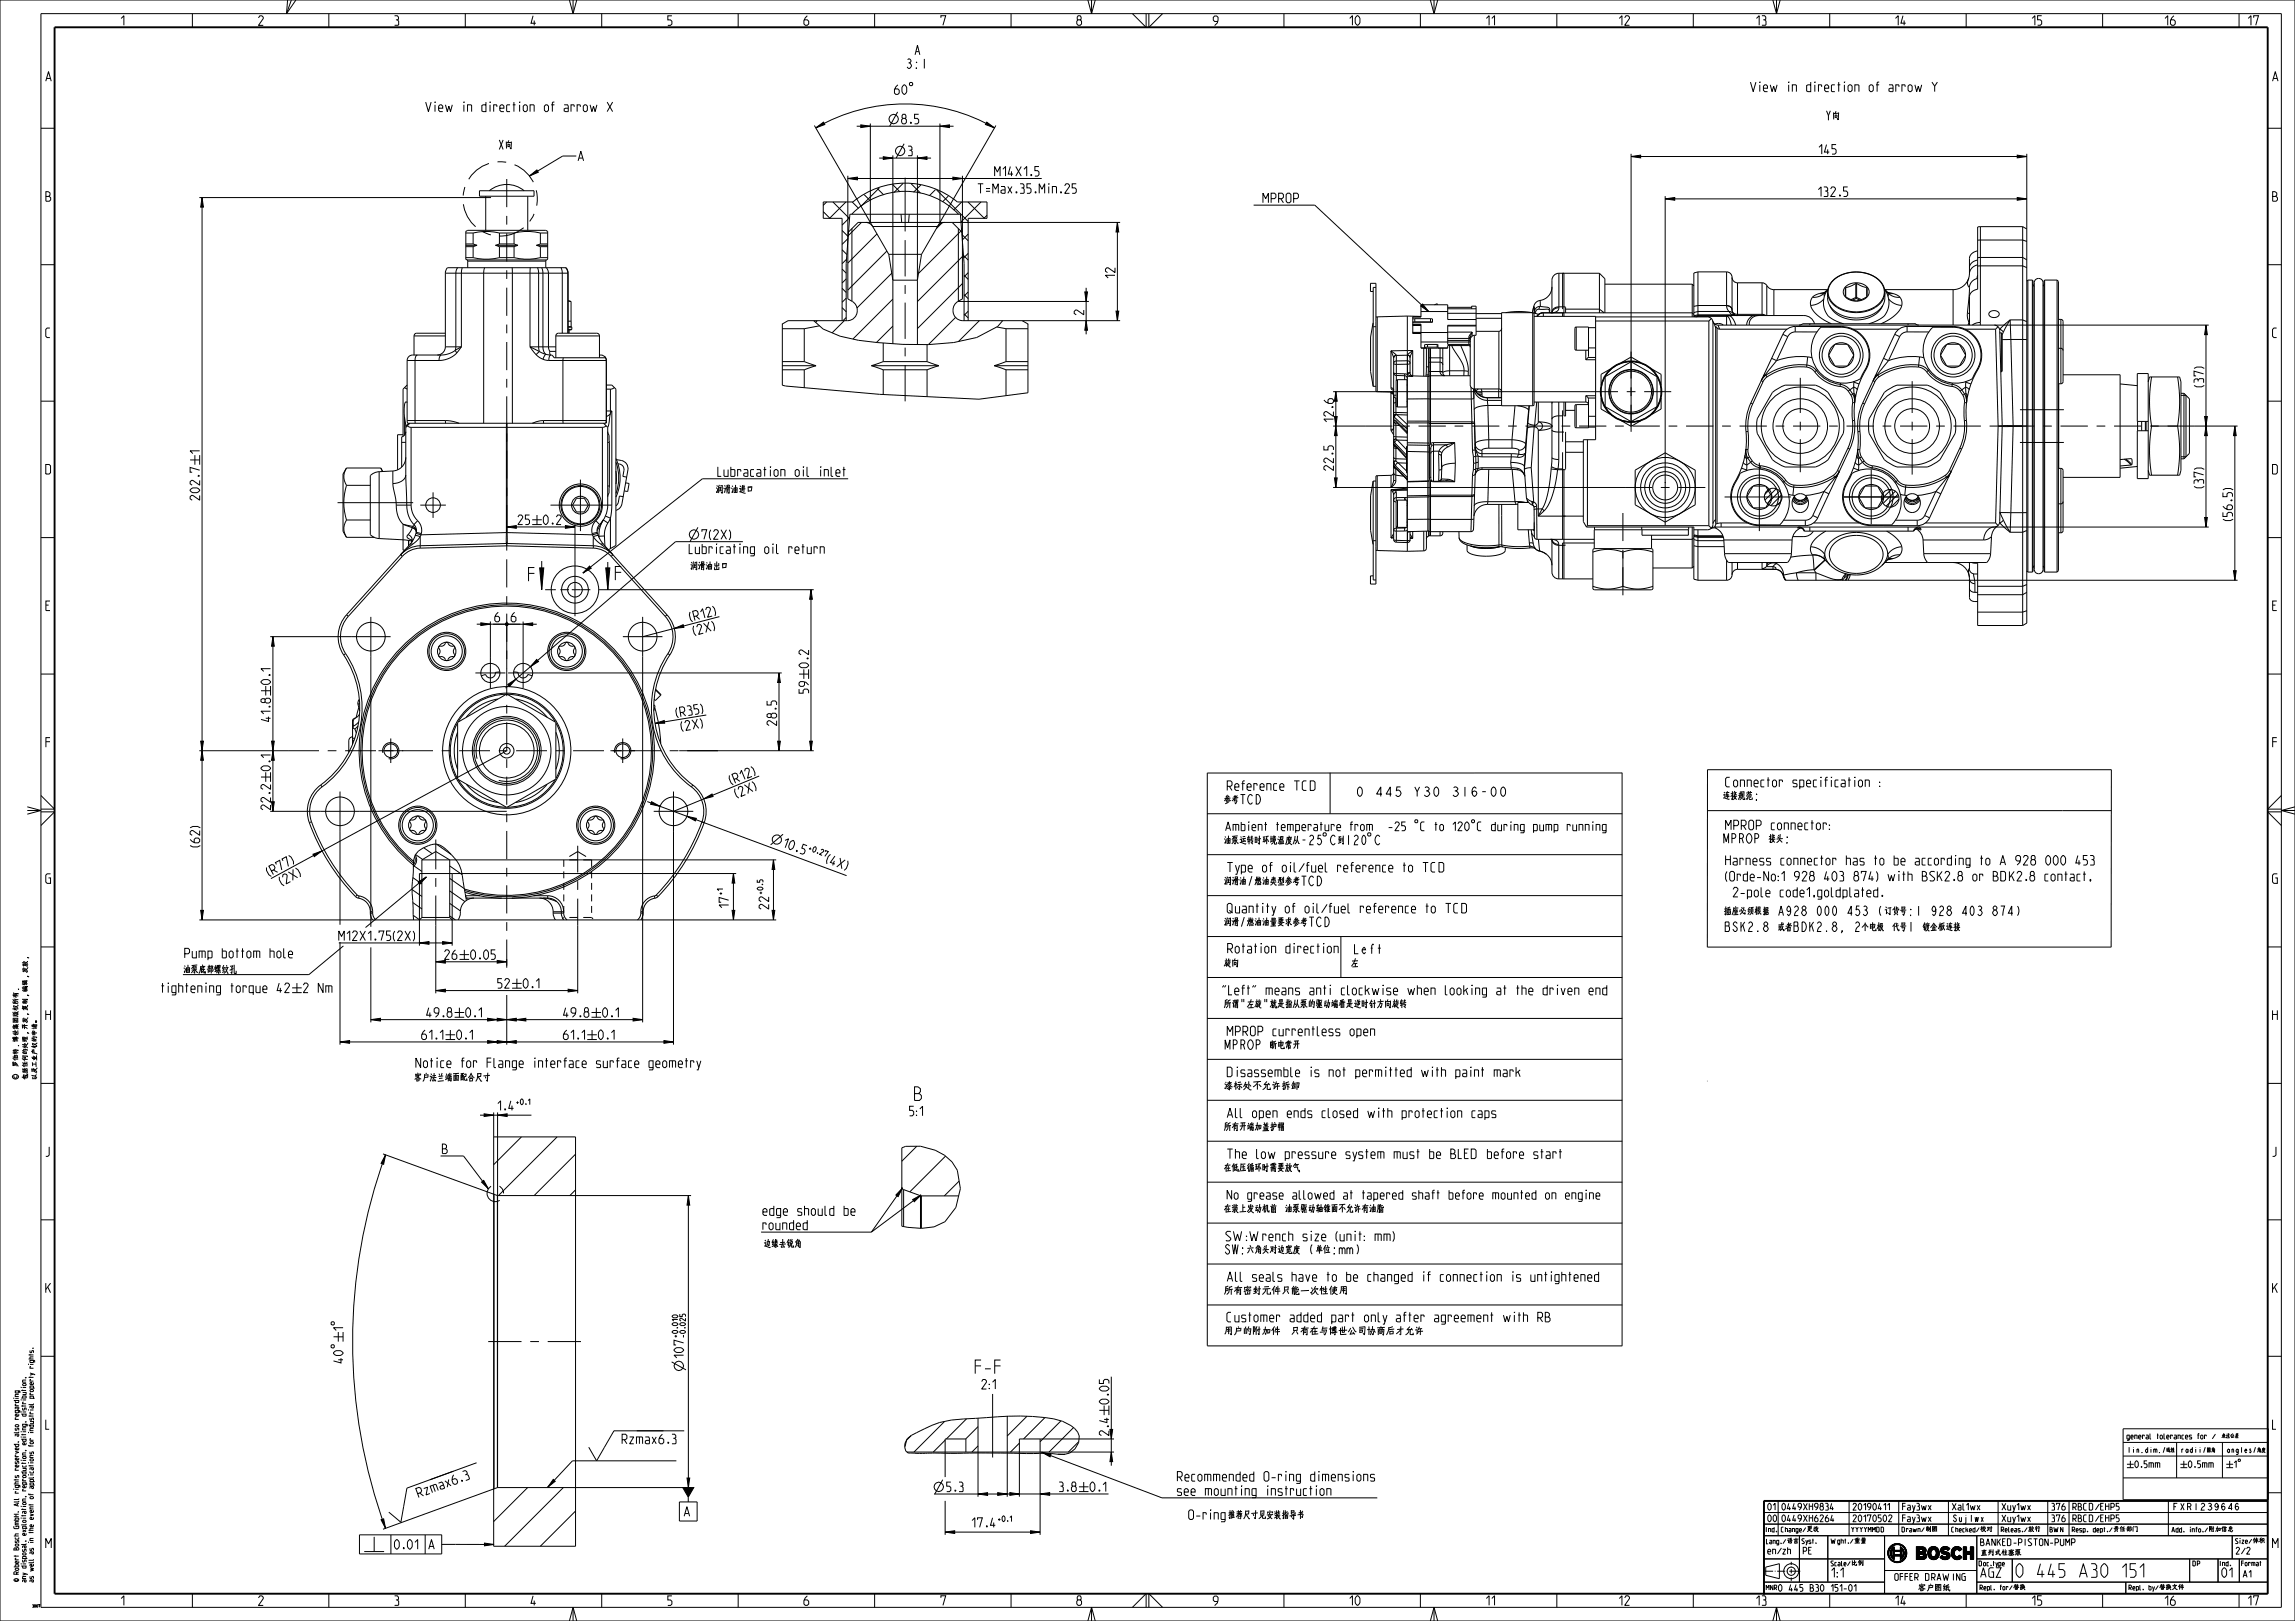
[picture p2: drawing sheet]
<svg xmlns="http://www.w3.org/2000/svg" width="841mm" height="594mm" viewBox="0 0 841 594" stroke-linecap="round" stroke-linejoin="round" font-family="sans-serif">
<defs><g id="words">
<g font-size="6.5">
<text x="335.2" y="403.3">B</text>
<text x="356.9" y="503.4">F-F</text>
<text x="738.8" y="578">0 445 A30 151</text>
</g>
<g font-size="4.6">
<text x="44.4" y="9.3">1</text>
<text x="94.7" y="9.3">2</text>
<text x="144.6" y="9.3">3</text>
<text x="194.6" y="9.3">4</text>
<text x="244.7" y="9.3">5</text>
<text x="294.6" y="9.3">6</text>
<text x="344.8" y="9.3">7</text>
<text x="394.6" y="9.3">8</text>
<text x="444.6" y="9.4">9</text>
<text x="494.6" y="9.2">10</text>
<text x="544.7" y="9.3">11</text>
<text x="593.4" y="9.3">12</text>
<text x="643.6" y="9.3">13</text>
<text x="694.6" y="9.2">14</text>
<text x="744.7" y="9.3">15</text>
<text x="793.4" y="9.3">16</text>
<text x="823.9" y="9.3">17</text>
<text x="334.8" y="20.1">A</text>
<text x="16.8" y="29.7">A</text>
<text x="331.7" y="25.1">3:1</text>
<text x="832.8" y="29.7">A</text>
<text x="640.8" y="33.6">View in direction of arrow Y</text>
<text x="155.3" y="40.9">View in direction of arrow X</text>
<text x="330.4" y="45.4">8.5</text>
<text x="668.6" y="44.1">Y</text>
<text x="182.3" y="54.8">X</text>
<text x="211.2" y="58.9">A</text>
<text x="332.8" y="57.1">3</text>
<text x="666.6" y="56.5">145</text>
<text x="364.5" y="64.5">M</text>
<text x="367.5" y="64.5">14X1.5</text>
<text x="357.6" y="70.8">T=Max.35.Min.25</text>
<text x="16.8" y="73.7">B</text>
<text x="462.1" y="74.3">MPROP</text>
<text x="666.3" y="72">132.5</text>
<text x="832.8" y="73.7">B</text>
<text x="408.6" y="101.9" transform="rotate(-90 408.6 101.9)">12</text>
<text x="397.1" y="115.4" transform="rotate(-90 397.1 115.4)">2</text>
<text x="16.8" y="123.7">C</text>
<text x="832.8" y="123.7">C</text>
<text x="807.5" y="141.8" transform="rotate(-90 807.5 141.8)">(37)</text>
<text x="488.6" y="154.6" transform="rotate(-90 488.6 154.6)">12.6</text>
<text x="73.2" y="166.2" transform="rotate(-90 73.2 166.2)">1</text>
<text x="16.8" y="173.7">D</text>
<text x="488.6" y="172.4" transform="rotate(-90 488.6 172.4)">22.5</text>
<text x="832.8" y="173.7">D</text>
<text x="262.4" y="174.6">Lubracation oil inlet</text>
<text x="807.5" y="178.8" transform="rotate(-90 807.5 178.8)">(37)</text>
<text x="73.2" y="183.3" transform="rotate(-90 73.2 183.3)">202.7</text>
<text x="818.1" y="190.8" transform="rotate(-90 818.1 190.8)">(56.5)</text>
<text x="189.8" y="192.2">25</text>
<text x="199.1" y="192.2">0.2</text>
<text x="257.2" y="197.6">7(2X)</text>
<text x="252.6" y="202.9">Lubricating oil return</text>
<text x="16.8" y="223.7">E</text>
<text x="181.3" y="227.8">6</text>
<text x="187.3" y="227.9">6</text>
<text x="253.2" y="227.8" transform="rotate(-15 253.2 227.8)">(R12)</text>
<text x="832.8" y="223.7">E</text>
<text x="254.6" y="232.9" transform="rotate(-15 254.6 232.9)">(2X)</text>
<text x="296.3" y="244.7" transform="rotate(-90 296.3 244.7)">0.2</text>
<text x="99.1" y="250.8" transform="rotate(-90 99.1 250.8)">0.1</text>
<text x="296.3" y="254" transform="rotate(-90 296.3 254)">59</text>
<text x="99.1" y="264.4" transform="rotate(-90 99.1 264.4)">41.8</text>
<text x="284.6" y="265.8" transform="rotate(-90 284.6 265.8)">28.5</text>
<text x="16.8" y="273.8">F</text>
<text x="832.8" y="273.8">F</text>
<text x="99.1" y="282.4" transform="rotate(-90 99.1 282.4)">0.1</text>
<text x="268.2" y="287.6" transform="rotate(-22 268.2 287.6)">(R12)</text>
<text x="270.2" y="292.4" transform="rotate(-22 270.2 292.4)">(2X)</text>
<text x="449.1" y="289.6">Reference TCD</text>
<text x="496.6" y="291.9">0</text>
<text x="503.4" y="291.9">445</text>
<text x="517.1" y="291.9">Y30</text>
<text x="530.7" y="291.9">316-00</text>
<text x="631.7" y="288.3">Connector specification :</text>
<text x="642.4" y="293.3">:</text>
<text x="99.1" y="296.7" transform="rotate(-90 99.1 296.7)">22.2</text>
<text x="454" y="294.6">TCD</text>
<text x="631.7" y="304.1">MPROP connector:</text>
<text x="73.2" y="310.3" transform="rotate(-90 73.2 310.3)">(62)</text>
<text x="286.8" y="310.3" transform="rotate(20 286.8 310.3)">10.5</text>
<text x="631.2" y="309">MPROP</text>
<text x="653.6" y="309">:</text>
<text x="302.6" y="316.2" transform="rotate(20 302.6 316.2)">(4X)</text>
<text x="631.7" y="317">Harness connector has to be according to A 928 000 453</text>
<text x="16.8" y="323.7">G</text>
<text x="98.9" y="321.2" transform="rotate(-28 98.9 321.2)">(R77)</text>
<text x="449.1" y="319.6">Type of oil/fuel reference to TCD</text>
<text x="631.7" y="322.8">(Orde-No:1 928 403 874) with BSK2.8 or BDK2.8 contact,</text>
<text x="832.8" y="323.7">G</text>
<text x="103.6" y="324.6" transform="rotate(-28 103.6 324.6)">(2X)</text>
<text x="456.8" y="324.6">/</text>
<text x="476.4" y="324.6">TCD</text>
<text x="634.4" y="328.7">2-pole code1,goldplated.</text>
<text x="267" y="332.6" transform="rotate(-90 267 332.6)">17</text>
<text x="281.7" y="333.1" transform="rotate(-90 281.7 333.1)">22</text>
<text x="449.1" y="334.6">Quantity of oil/fuel reference to TCD</text>
<text x="650.8" y="335.5">A928 000 453 (</text>
<text x="697.2" y="335.5">:1 928 403 874),</text>
<text x="454" y="339.6">/</text>
<text x="479.2" y="339.6">TCD</text>
<text x="631.7" y="341.3">BSK2.8</text>
<text x="656.3" y="341.3">BDK2.8, 2</text>
<text x="689" y="341.3">,</text>
<text x="697.2" y="341.3">1,</text>
<text x="124.2" y="344.7">M12X1.75(2X)</text>
<text x="67" y="351">Pump bottom hole</text>
<text x="162.9" y="351.6">26</text>
<text x="449.2" y="349.3">Rotation direction</text>
<text x="495.7" y="349.5">Left</text>
<text x="182.4" y="362.1">52</text>
<text x="447.3" y="364.6">&quot;Left&quot; means anti clockwise when looking at the driven end</text>
<text x="453.9" y="369.6">&quot;</text>
<text x="462.1" y="369.6">&quot;</text>
<text x="16.8" y="373.7">H</text>
<text x="156.3" y="372.8">49.8</text>
<text x="170.7" y="372.8">0.1</text>
<text x="206.5" y="372.8">49.8</text>
<text x="220.9" y="372.8">0.1</text>
<text x="832.8" y="373.7">H</text>
<text x="154.5" y="380.9">61.1</text>
<text x="167.4" y="380.9">0.1</text>
<text x="206.5" y="380.9">61.1</text>
<text x="449.1" y="379.6">MPROP currentless open</text>
<text x="448.4" y="384.6">MPROP</text>
<text x="151.7" y="391.2">Notice for Flange interface surface geometry</text>
<text x="449.1" y="394.6">Disassemble is not permitted with paint mark</text>
<text x="182.4" y="406.9">1.4</text>
<text x="330.9" y="408.9">5:1</text>
<text x="449.1" y="409.6">All open ends closed with protection caps</text>
<text x="16.8" y="423.7">J</text>
<text x="161.5" y="422.7">B</text>
<text x="449.1" y="424.6">The low pressure system must be BLED before start</text>
<text x="832.8" y="423.7">J</text>
<text x="278.9" y="445.4">edge should be</text>
<text x="278.9" y="450.6">rounded</text>
<text x="448.6" y="454.7">SW:Wrench size (unit: mm)</text>
<text x="448.4" y="459.6">SW:</text>
<text x="479.2" y="459.6">(</text>
<text x="487.6" y="459.6">:mm)</text>
<text x="16.8" y="473.7">K</text>
<text x="449.1" y="469.6">All seals have to be changed if connection is untightened</text>
<text x="832.8" y="473.7">K</text>
<text x="448.9" y="484.4">Customer added part only after agreement with RB</text>
<text x="250.5" y="497.6" transform="rotate(-90 250.5 497.6)">107</text>
<text x="358.6" y="509">2:1</text>
<text x="406.4" y="514.5" transform="rotate(-90 406.4 514.5)">0.05</text>
<text x="16.8" y="523.7">L</text>
<text x="406.4" y="526.1" transform="rotate(-90 406.4 526.1)">2.4</text>
<text x="832.8" y="523.7">L</text>
<text x="228" y="529.1">Rzmax6.3</text>
<text x="430.8" y="542.8">Recommended O-ring dimensions</text>
<text x="153.6" y="548.8" transform="rotate(-20 153.6 548.8)">Rzmax6.3</text>
<text x="346.9" y="546.6">5.3</text>
<text x="388.1" y="546.6">3.8</text>
<text x="399.5" y="546.6">0.1</text>
<text x="430.8" y="548">see mounting instruction</text>
<text x="250.7" y="555.6">A</text>
<text x="434.9" y="556.8">O-ring</text>
<text x="356.2" y="559.7">17.4</text>
<text x="16.8" y="567.2">M</text>
<text x="157.1" y="567.7">A</text>
<text x="832.8" y="567.2">M</text>
<text x="671.2" y="578">1:1</text>
<text x="725.8" y="578">AGZ</text>
<text x="814.2" y="578">01</text>
<text x="44.4" y="588.3">1</text>
<text x="94.7" y="588.3">2</text>
<text x="144.6" y="588.3">3</text>
<text x="194.6" y="588.3">4</text>
<text x="244.7" y="588.3">5</text>
<text x="294.6" y="588.3">6</text>
<text x="344.8" y="588.3">7</text>
<text x="394.6" y="588.3">8</text>
<text x="444.6" y="588.4">9</text>
<text x="494.6" y="588.2">10</text>
<text x="544.7" y="588.3">11</text>
<text x="593.4" y="588.3">12</text>
<text x="643.6" y="588.3">13</text>
<text x="694.6" y="588.2">14</text>
<text x="744.7" y="588.3">15</text>
<text x="793.4" y="588.3">16</text>
<text x="823.9" y="588.3">17</text>
</g>
<g font-size="4.5">
<text x="248.1" y="262.9" transform="rotate(-9 248.1 262.9)">(R35)</text>
<text x="249.9" y="267.9" transform="rotate(-9 249.9 267.9)">(2X)</text>
</g>
<text font-size="4.3" x="449.1" y="439.5">No grease allowed at tapered shaft before mounted on engine</text>
<text font-size="4.2" x="448.5" y="304.4">Ambient temperature from</text>
<g font-size="3.3">
<text x="647.8" y="553.4">01</text>
<text x="647.8" y="557.6">00</text>
<text x="653" y="553.4">0449XH9834</text>
<text x="653" y="557.6">0449XH6264</text>
<text x="679" y="553.4">20190411</text>
<text x="679" y="557.6">20170502</text>
<text x="697.2" y="553.4">Fay3wx</text>
<text x="697.2" y="557.6">Fay3wx</text>
<text x="715.4" y="553.4">Xal1wx</text>
<text x="715.4" y="557.6">Suj1wx</text>
<text x="733.6" y="553.4">Xuy1wx</text>
<text x="733.6" y="557.6">Xuy1wx</text>
<text x="751.8" y="553.4">376</text>
<text x="751.8" y="557.6">376</text>
<text x="759.6" y="553.4">RBCD/EHP5</text>
<text x="759.6" y="557.6">RBCD/EHP5</text>
<text x="796" y="553.4">FXR1239646</text>
<text x="647.8" y="569.5">en/zh</text>
<text x="660.8" y="569.5">PE</text>
<text x="725.8" y="566.4">BANKED-PISTON-PUMP</text>
<text x="819.4" y="569.5">2/2</text>
<text x="694.3" y="579.1">OFFER DRAWING</text>
<text x="822" y="578">A1</text>
<text x="651.7" y="583.1">0 445 B30 151-01</text>
</g>
<g font-size="3">
<text x="10.3" y="353.1" transform="rotate(-90 10.3 353.1)">,</text>
<text x="10.3" y="359.8" transform="rotate(-90 10.3 359.8)">,</text>
<text x="6.8" y="364.3" transform="rotate(-90 6.8 364.3)">.</text>
<text x="10.3" y="366.6" transform="rotate(-90 10.3 366.6)">,</text>
<text x="10.3" y="373.3" transform="rotate(-90 10.3 373.3)">,</text>
<text x="10.3" y="380" transform="rotate(-90 10.3 380)">,</text>
<text x="6.8" y="384.5" transform="rotate(-90 6.8 384.5)">.</text>
<text x="6.8" y="395.7" transform="rotate(-90 6.8 395.7)">©</text>
</g>
<g font-size="2.7">
<text x="296.2" y="311.6" transform="rotate(20 296.2 311.6)">+0.27</text>
<text x="264.9" y="327.9" transform="rotate(-90 264.9 327.9)">+1</text>
<text x="279.6" y="327.6" transform="rotate(-90 279.6 327.6)">+0.5</text>
<text x="189.2" y="404.8">+0.1</text>
<text x="248.4" y="490.1" transform="rotate(-90 248.4 490.1)">+0.010</text>
<text x="251.2" y="490.1" transform="rotate(-90 251.2 490.1)">-0.025</text>
<text x="365.7" y="557.6">+0.1</text>
</g>
<g font-size="2.6">
<text x="779.4" y="527.3">general tolerances for /</text>
<text x="779.4" y="532.3">lin.dim./</text>
<text x="799" y="532.3">radii/</text>
<text x="815.8" y="532.3">angles/</text>
</g>
<g font-size="2.3">
<text x="646.9" y="561.4">Ind.Change/</text>
<text x="678.4" y="561.4">YYYYMMDD</text>
<text x="696.6" y="561.4">Drawn/</text>
<text x="714.8" y="561.4">Checked/</text>
<text x="733" y="561.4">Releas./</text>
<text x="751.2" y="561.4">BWN</text>
<text x="759" y="561.4">Resp. dept./</text>
<text x="795.5" y="561.5">Add. info./</text>
<text x="647" y="565.7">Lang./</text>
<text x="660.3" y="565.6">Syst.</text>
<text x="670.6" y="565.6">Wght./</text>
<text x="818.8" y="565.6">Size/</text>
<text x="670.6" y="573.8">Scale/</text>
<text x="725.2" y="573.8">Doc.type</text>
<text x="803.2" y="573.8">DP</text>
<text x="813.3" y="573.8">Ind.</text>
<text x="821.4" y="573.8">Format</text>
<text x="6.9" y="579.7" transform="rotate(-90 6.9 579.7)">© Robert Bosch GmbH. All rights reserved, also regarding</text>
<text x="9.6" y="579.7" transform="rotate(-90 9.6 579.7)">any disposal, exploitation, reproduction, editing, distribution,</text>
<text x="12.3" y="579.7" transform="rotate(-90 12.3 579.7)">as well as in the event of applications for industrial property rights.</text>
<text x="647.2" y="582.7">MNR</text>
<text x="725.2" y="582.6">Repl. for/</text>
<text x="779.8" y="582.6">Repl. by/</text>
</g>
<text font-size="1.3" x="11.9" y="589">3007</text>
</g></defs>
<g fill="#000">
<path d="M298.9 46.9l2.9-2.1 .4 .8zM315.4 45.8l3.5 .5-3.5 .5zM323.7 57.4l3.5 .5-3.5 .5zM336.2 57.9l3.5-.5v1zM344.4 46.3l3.5-.5v1zM361.6 44.8l2.8 2.1-3.3-1.3zM597.7 57.4l3.5-.5v1zM739.2 56.9l3.5 .5-3.5 .5zM74 72.4l.5 3.5h-1zM194 64.5l2.7-2.2 .6 .8zM310.7 65.4l3.5-.5v1zM349.2 64.9l3.5 .5-3.5 .5z"/>
<path d="M610.2 72.9l3.5-.5v1zM739.2 72.4l3.5 .5-3.5 .5zM409.5 81.5l.5 3.5h-1zM398 117.5l.5 3.5h-1zM397.5 107h1l-.5 3.5zM409 114h1l-.5 3.5zM521.3 111.4l2.2 2.8-2.9-2.1zM808.4 119.1l.5 3.5h-1zM489 152.6h1l-.5 3.5zM489.5 156.1l.5 3.5h-1zM807.9 152.6h1l-.5 3.5zM808.4 156.1l.5 3.5h-1z"/>
<path d="M819 156.1l.5 3.5h-1zM489 175.1h1l-.5 3.5zM185.7 193.1l3.5-.5v1zM207.2 192.6l3.5 .5-3.5 .5zM807.9 189.6h1l-.5 3.5zM197.8 208.1h1.5l-.8 8zM216 207.4l.7 .8-3.1 1.8zM222 208.1h1.5l-.8 8zM297.2 216.1l.5 3.5h-1zM818.5 209.1h1l-.5 3.5zM100 233.3l.5 3.5h-1zM176.2 228.2l3.5 .5-3.5 .5z"/>
<path d="M185.2 228.5l.4-.2 .4 .1 .2 .3-.2 .4-.4 .1-.4-.2zM185.2 228.5l.4-.3 .4 .1 .2 .4-.2 .4-.4 .1-.4-.3zM191.7 228.7l3.5-.5v1zM247.1 230.3l3.3-1.4 .2 1zM186.1 250.8l2.9-1.9-2.3 2.6zM196.7 241.7l.6 .7-3 1.9zM285.5 246.6l.5 3.5h-1zM74 275.1l.5 3.5h-1zM73.5 271.6h1l-.5 3.5zM99.5 271.6h1l-.5 3.5zM240 265.1l3.4-1.1 .2 1zM285 271.6h1l-.5 3.5z"/>
<path d="M296.7 271.6h1l-.5 3.5zM238.8 293.8l3.1 1.7-3.5-.8zM251.7 299.1l3.5 .8-.4 .9zM257.9 292.8l3-1.8 .4 .9zM114.7 313l3.3-1.2-2.8 2.1zM283.4 315.1l.5 3.5h-1zM73.5 333.6h1l-.5 3.5zM153.2 323.2l3.1-1.9-2.4 2.7zM268.3 333.6h1l-.5 3.5zM268.8 320.1l.5 3.5h-1zM282.9 333.6h1l-.5 3.5zM153.7 345.5l3.5-.5v1z"/>
<path d="M159.7 352.4l3.5-.5v1zM162.2 345l3.5 .5-3.5 .5zM182.2 351.9l3.5 .5-3.5 .5zM135.9 373.6l3.5-.5v1zM159.7 363l3.5-.5v1zM178.7 373.1l3.5 .5-3.5 .5zM185.7 373.6l3.5-.5v1zM182.2 373.1l3.5 .5-3.5 .5zM189.2 373.6l3.5-.5v1zM208.2 362.5l3.5 .5-3.5 .5zM232 373.1l3.5 .5-3.5 .5zM124.6 381.8l3.5-.5v1z"/>
<path d="M178.7 381.3l3.5 .5-3.5 .5zM182.2 381.3l3.5 .5-3.5 .5zM185.7 381.8l3.5-.5v1zM243.3 381.3l3.5 .5-3.5 .5zM177.4 408.1l3.5 .5-3.5 .5zM182.3 408.6l3.5-.5v1zM141.3 423.2l-.7 3.4-1-.3zM176.5 433.2l.8-.6 1.7 3.1zM252.3 438.1l.5 3.5h-1zM330.7 435.3l-1.6 3.2-.8-.6zM334.4 439.6l3.1-1.7-2.5 2.5zM381.7 532.1l3.5 .8-.4 .9z"/>
<path d="M406.7 523.8h1l-.5 3.5zM407.2 532.1l.5 3.5h-1zM202.7 542.1l.8 .7-2.8 2.2zM250.2 545.1h4l-2 3.5zM251.8 541.6h1l-.5 3.5zM358.4 547.5l3.5-.5v1zM365.6 547l3.5 .5-3.5 .5zM370 547l3.5 .5-3.5 .5zM381.1 547.5l3.5-.5v1zM139.6 556.9l1-.3 .7 3.4zM177.5 565.5l3.5 .5-3.5 .5zM346.3 561.4l3.5-.5v1z"/>
<path d="M377.6 560.9l3.5 .5-3.5 .5z"/>
</g>
<g fill="none" stroke="#000" stroke-width=".37">
<path d="M0 0h841v594h-841zM15 5h821v584h-821zM70.5 5v5M105.4 0l-.4 5M106.8 0l-1.8 5M108.4 0l-3.4 5M120.5 5v5M170.5 5v5M208.7 0l1.3 5M210 0v5M211.3 0l-1.3 5M220.5 5v5"/>
<path d="M270.5 5v5M320.5 5v5M370.5 5v5M398.7 0l1.3 5M400 0v5M401.3 0l-1.3 5M415 5l5 5v-5M421 5v5l5-5M470.5 5v5M520.5 5v5M524.2 0l1.3 5M525.5 0v5"/>
<path d="M526.8 0l-1.3 5M570.5 5v5M620.5 5v5M649.7 0l1.3 5M651 0v5M652.3 0l-1.3 5M670.5 5v5M720.5 5v5M770.5 5v5M820.5 5v5M329 31.1a2.29 2.29 0 0 0-.7 3.5h.7l.5-.5v-1l-.5-.5h-1.1M331.3 31.1l1 1v1.5l-.8 1-1-1v-1.5z"/>
<path d="M333.3 30.5l.3-.3h.5l.3 .3v.6l-.3 .3h-.5l-.3-.3zM15 47h5M186.5 51.4l-.4 .9M186.8 52.8v.8M186.8 52.8l-.7 .1M186.9 53.6l-.8 .1M187.3 52.2l-1.7 .1M187.4 51.9l-.1 2.7-.5-.6M211.2 57.2h-5l-12.2 7.3M298.4 46l27.3 47.2M298.9 46.9l2.9-2.1 .4 .8zM298.9 46.9a65.5 65.5 0 0 1 65.5 0"/>
<path d="M313.9 46.3h35.5M315.4 45.8l3.5 .5-3.5 .5zM318.9 45.3v36.4M322.2 57.9h19M323.7 57.4l3.5 .5-3.5 .5zM327.2 56.9v69M328.9 41l-2.9 5.3M331.3 52.7l-2.9 5.2M336.2 57.9l3.5-.5v1zM336.2 56.9v69.3M344.4 46.3l3.5-.5v1zM344.4 45.3v36.4"/>
<path d="M361.6 44.8l2.8 2.1-3.3-1.3zM364.9 46l-27.2 47.2M597.7 57.4l3.5-.5v1zM597.7 56.4v99.7M597.7 57.4h145M672.5 42.2l.7-.1v.9M672.8 40.8l-.4 .8M673.2 43h-.7M673.7 41.5l-1.7 .1M673.8 41.2l-.2 2.7-.4-.5M739.2 56.9l3.5 .5-3.5 .5zM742.7 56.4v171.9l-1.5 .9"/>
<path d="M831 47h5M73 72.4h106.9M74 72.4l.5 3.5h-1zM74 72.4v264.7M175.7 69.9h20v2h-20zM178 71.9v12.5M179.3 69.9a10 10 0 0 1 12.8 0M193.4 71.9v12.5M194 64.5l2.7-2.2 .6 .8zM301.7 77.6l2.4 2.4M302.9 74l-1.2 1.2M305.2 74l6.1 6.1"/>
<path d="M310 74l-6 6M310.7 65.4l3.5-.5v1zM310.7 64.4v45.1a4.5 4.5 0 0 1 3.4 4.1 3.6 3.6 0 0 1-3.6 3.9h-21.7l-2.2 1.3M310.7 65.4h71M311.3 79.7l-2.7 2.8M312.1 78.5a27 27 0 0 1 39.2 0M312.3 74l2.3 2.4M316.7 71.3l2.2 2.2M321.5 69.1l2.3 2.3M322.2 68.8l-6.9 7M327.1 67.6l2.7 2.7M330.2 78.5l.2 3"/>
<path d="M331 67.2l-3.4 3.3M331.7 78.5v3M333.2 78.5l-.3 3M333.9 67.4l3.4 3.3M337.4 67.8l-2.6 2.6M342.8 69.5l-2.3 2.2M343.2 69.6l11.6 11.6M347.5 71.8l-2.1 2.2M349.2 64.9l3.5 .5-3.5 .5zM352.4 74l-2.9 3M352.7 64.4v45.1l-1.7 1M354.7 74l6 6"/>
<path d="M359.5 74l-7.4 7.4M361.7 78.9l-1.1 1.1M459.4 75.2h22.4l41.7 39M610.2 72.9l3.5-.5v1zM610.2 71.9v105.2M610.2 72.9h132.5M739.2 72.4l3.5 .5-3.5 .5zM15 97h5M167.7 98.1l-.7 2v27l-.2 1.3M169.4 98.1l-.3 2v27M170.7 94.4h2.7M170.7 90.4h2.7"/>
<path d="M170.7 89.9h4.1M170.7 89.4h2.7M170.7 85.4h2.7M171.1 95.3l.3 .4M171.1 95.3l-.4-.3v-10.2l.7-.4h28.6l.7 .4v10.2l-.5 .3M171.1 95.3h29.1M171.4 95.7v2.4M171.4 95.7h28.6M173.4 94.4a20.5 20.5 0 0 0 9.6 0M173.4 89.4l1.4 .5M173.4 85.4a20.5 20.5 0 0 1 9.6 0M173.4 85.4v4"/>
<path d="M173.4 90.4v4M174.8 89.9l-1.4 .5M177.6 98.1l-.4 2v55M181.6 89.9l1.4 .5M181.6 89.9h8.2M183 89.4l-1.4 .5M183 85.4v4M183 90.4v4M183 94.4h5.4M183 90.4h5.4M183 89.4h5.4M183 85.4h5.4"/>
<path d="M187.7 98.1l.1 57M188.4 94.4a20.5 20.5 0 0 0 9.6 0M188.4 89.4l1.4 .5M188.4 85.4a20.5 20.5 0 0 1 9.6 0M188.4 85.4v4M188.4 90.4v4M189.8 89.9l-1.4 .5M194.3 98.1l-.1 29M196.6 89.9l1.4 .5M196.6 89.9h4.1M197 98.1l.4 2v27l.3 1.7M198 89.4l-1.4 .5"/>
<path d="M198 85.4v4M198 90.4v4M198 94.4h2.7M198 90.4h2.7M198 89.4h2.7M198 85.4h2.7M198.5 98.1l.5 2v27l.2 1.6 .8 1.1M200 95.7v2.4M200.2 98.1l.6 .9 .2 1.1v27l.5 1.7M200.2 95.3l-.2 .4M205.6 98.1l.4 2v22M207.3 98.1l.6 .9 .2 1.1v22"/>
<path d="M308.6 98.6l1.5 1.5M308.6 91.5l1.7 1.8M308.6 84.5l2.2 2.2M310.2 95l-1.6 1.6M310.8 87.4l-2.2 2.2M312.2 83.8v26.6M315.7 81.5l-5 5M317.2 81.5l1.5 .4 1.1 1.1h23.8l1.1-1.1 1.5-.4M321.4 85.7l-10.7 10.7M325 92l-14.3 14.3M325.7 93.2l1.5 9.5h9l1.5-9.5M325.7 93.2h12"/>
<path d="M345.2 81.7l-2.1 2M348.9 81.5l3.8 3.8M351.2 83.8v26.6M352.1 84.7l-15.5 15.5M352.5 85.9l2.3 2.3M352.7 94l-16.5 16.5M353.1 93.6l1.7 1.7M354.8 85.8l-2.2 2.1M354.8 92.9l-1.7 1.6M354.8 99.9l-1.5 1.5M409.5 81.5l.5 3.5h-1zM409.5 81.5v36"/>
<path d="M410.5 81.5h-96.1l-3.7 3.8M622.2 99.6v16.5M622.2 99.6h10.5M622.2 99.6l-1.5 .4v16.1M632.7 99.6l1.4 .6 .6 1.4M632.7 99.6v12.4M680.2 99.6h-.2a10 10 0 0 0-10.1 6.1l-.2 1.4M680.2 99.6h.3a10 10 0 0 1 10 6.1l.2 1.4M724.7 97.1l-1.2 .4-1 .8-.6 1-.2 1.1M724.7 88h16.5l1.5 .5M724.7 97.5l16.5-.1 1.5 .7M724.7 94.5l16.5-.2 1.5 .9"/>
<path d="M724.7 95.3l-2.2 1-.6 .8-.2 1M724.7 91.9l-1.8 .8-1.1 1.3-.1 6.4M725.7 83.1l-1 .1v22.8l-1.9 .8-1 1.5-.1 10.8M725.7 83.1v35.1M725.7 83.1h15.5M741.2 83.1v72.9M741.2 83.1l1.5 .8M831 97h5M163.2 100.1l.3-1.3 .5-.7h43.4l.5 .7 .3 1.3M163.2 100.1v27M163.2 100.1h45M208.2 110.3l1.1 .2"/>
<path d="M208.2 100.1v22M208.2 117.7h1.1v2M208.2 119.7h1.1M208.2 110.2l1.1 .3M209.3 110.5v7.2M209.3 119.7l.2 .2h-1.3M286.7 118.7v22.5l35.6 3.3 36.4 1.8 18-2.4v-25.2M298.2 117.5l3.4 3.1 6.3 2.6a126.3 126.3 0 0 0 32.3 3.1M299.5 117.5l-.6 .6M300.3 119.4l-5.6 1.1M308.6 117.5v-37.5h-6.9v-6h10.8a30 30 0 0 1 38.3 0h10.9v6h-6.9v37.5M308.6 112.7l1.5 1.5"/>
<path d="M308.6 105.7l1.5 1.5M309.4 117.5l-4.5 4.5M310.1 102.2l-1.5 1.5M310.1 109.3l-1.5 1.5M310.1 116.3l-1.2 1.2M310.1 117.5v-21l1.3-18h40.5l1.4 18v21M326.8 100.1l-12.8 12.8M327.2 109.6l-14.7 14.6M327.2 119.5l-6 6M350.2 116.3l-10 10M351 110.5a3.8 3.8 0 0 0-1.7 4.2 3.8 3.8 0 0 0 3.5 2.8h57.7M351 110.5h48"/>
<path d="M352.7 103.9l-16.5 16.5M353.3 115l1.5 1.5M353.3 107.9l1.5 1.5M353.3 100.9l1.5 1.5M354.8 107l-1.5 1.5M354.8 114.1l-1.5 1.5M358.9 117.5l-7.6 7.6M365.3 119.8l3.4 .7M367.4 117.5l-1.8 2.1-7.7 4.1-8.4 1.8-9.3 .8M374.6 117.5l2.2 1.3M397.5 107h1l-.5 3.5zM398 117.5l.5 3.5h-1z"/>
<path d="M398 105.5v17M409 114h1l-.5 3.5zM503.1 118.4l-.9 5.1v12.6l1 5.5M503.1 118.4h.1M503.2 119.7h1M503.2 119.7v21.9M503.2 118.4h.1M503.2 106.8h-1v-3h2v13.9M504.2 105.3h-1v14.4M517.7 116.2h3v-4.5h9.8v5.4h10.4M517.7 118.8h3v8.8h1.8M517.7 119.2h3"/>
<path d="M517.7 119h3M518.4 116.8v1.2M518.4 118l-.7 .1h7.2M518.4 118h5.8M518.4 116.8h5.8M518.4 116.8l-.7 .1M520.7 116h-3v6.2h3M520.7 114.2h9.8M521.3 111.4l2.2 2.8-2.9-2.1zM524.2 116.8v1.2M524.2 116.8l.7 .1v1.2M524.2 118l.7 .1"/>
<path d="M525.7 111.7l1-.4v.4M530.5 119.4h10.4M530.5 114.8h10.4M530.5 113.1h10.4M530.5 112.6h8.8M539.3 113.1v-.9h1.6v10.7h-.6M540.9 119.2h-10.4v7h7.8l.5 .4M540.9 116.6h9.4M540.9 114.9h9.4M561.7 114.6l.5 .5v33.1l-.5 .5zM573.7 113.3h12.4l1.8 1.3M577.6 119.8l-.5 .5v7.5l.5 .5"/>
<path d="M577.6 119.8h4.5l-.1 11.2M577.6 119.8v8.5M584.7 116.1h41l1.4 .6 .6 1.4M584.7 115.9v45.2h-4.5v30l1.2 2h39.3v19.1l1.5 .4M584.7 117.6h41.5M586.1 100.1h-13.5v13.2M586.1 100.1v14.5M586.1 100.1l2 2v12.5M588.1 104.1h32M620.1 104.1v12M620.1 104.1l.6 .6M620.7 116l1.5-.4h38.8a4 4 0 0 1 3.9 3"/>
<path d="M620.7 112.3l1.5-.3h10.7l1.3 .5 .5 1M620.7 115.2l-.6-.6h-47.5v1.3M626.2 117.6v75M627.1 116.7l-.9 .9M627.6 117.6l.8 1.1 1.2 .4M627.7 118.1v74l-.3 1-1.2 1h-5.5M627.7 118.1l1 2M628.5 118.8h.1M628.5 118.8l1.6-.2 1.4 .5M629.6 119.1l.5 1.5M629.6 119.1h179.8M632.7 115.9l.4 .1"/>
<path d="M632.7 112l.2 1.1 .7 1M632.7 112l1.4 .5 .6 1M632.7 115.9v3.2M632.7 115.9l-11.4 .2M633.1 116l.8 1.1 .5 2M633.2 115.8l-.1 .2M633.2 115.8l-.5 .1M633.6 114.1l1 .3 .5 .5M633.6 114.1l1.1 1.3M633.6 114.1h-11.4l-1.5 .4M634 115.7l1.1 1.3 1 2.1M634 115.7l-.8 .1"/>
<path d="M634.7 115.4h1M634.7 115.4h-12.5l-1.5 .3M634.7 115.4l2 .2M634.7 113.5v.1M634.7 113.6a2 2 0 0 0 2 2M634.7 113.6h.1M634.7 101.6l.6 1.4 1.4 .6M634.7 101.6v12M634.7 115.6l-.7 .1M634.7 113.6l.5 1 1.1 .6h9.5l1.3 .4M636.7 103.6v12M636.7 103.6h9"/>
<path d="M642.5 115.6l-1.7 1.4-.7 2.1M644.5 115.6l-1.5 .3-1.2 .8-.6 1.1-.2 1.3M645.7 103.6l.8 .2 .9 .8M645.7 103.6v12M647.4 104.6l1.1 1.1 1.5 .4M647.4 104.6v11M650 106.1v9.5M650 106.1h19.7M657.9 119.6a5 5 0 0 0-4.6 2.9M657.9 119.6v2M657.9 119.6l16.8 .1M659.3 119.1l1.3-.5 41.1-.1 1.4 .6"/>
<path d="M663.2 118.6v.5M663.5 111.9l.8 1.8 1.7 1.8 2.3 1.7 2.8 1.4M664.2 109l-.7 1.3v1.6M666.7 107.6l-1.6 .6-.9 .8M668.2 107.5l-1.5 .1M668.3 107.5h-.1M668.3 109.5v2.4l.7 2.4a9.7 9.7 0 0 0 6.6 4.3M668.3 109.5l-2.1 1.7-2.7 .7M668.5 108.7l-.2 .8M668.7 107.2l-2.1 1.4-2.4 .4M668.7 107.2l-.2 1.5M668.7 107.1l-2 .5"/>
<path d="M668.8 107l-.1 .2M668.8 107h.1M668.8 107l-.6 .6M669.3 106.5l-.5 .5M669.7 107.1l.1 2.9 .7 2a12.6 12.6 0 0 0 15.4 3.3 7.2 7.2 0 0 0 4.8-6.2v-2M669.8 106.2l-1.3 2.5M669.9 106l-.6 .5M670.5 111.9a10.8 10.8 0 0 0 12.5 5.1 8.9 8.9 0 0 0 6.9-5.1M671.8 102.7a12.8 12.8 0 0 1 17.6 1 6.2 6.2 0 0 1-3.4 9.3l-2.8 1-3.3 .3-3.3-.5-2.8-1.1a6 6 0 0 1-2-10zM674.7 119.9h-7.5a12 12 0 0 0-1 15.8 12 12 0 0 0 15.5 3.1l1.8-3.4M674.7 119.9a10.2 10.2 0 0 1 8.8 15.5M674.7 119.7a10.5 10.5 0 0 1 9 15.9"/>
<path d="M674.7 119.7v.2M676.4 108.8l1.8 .9 1.9 .6M676.4 105.4v3.4M680.1 110.3h.3M680.1 109l-1.8 .8M680.1 103.9l-1.9 .9-1.8 .6M680.1 103.9h.3M680.1 109h.3M680.1 109l.1 .4M680.1 103.9v5.1M680.2 109.4l-1.3 .6M680.2 109.4l1.4 .6"/>
<path d="M680.4 103.9l1.8 .9 1.9 .6M680.4 109l1.7 .8M680.4 109l-.2 .4M680.4 103.9v5.1M684.1 108.8l-1.9 .9-1.8 .6M684.1 105.4v3.4M684.1 108.9l-1.6 1-2.1 .4M684.2 108.8l.6-1 .1-1.1-.3-1-.8-.9-1.3-.7-1.3-.4-3.1 .3-1.3 .7-.9 .9-.4 1 .1 1.1 .5 1 1.1 .9 1.4 .5 1.5 .2M684.2 108.8l-.1 .1M690.5 106l.6 .5M690.6 106.2l1.3 2.5M690.7 106.1h25"/>
<path d="M690.7 107.1l-.2 1.5-.6 1.4-2.2 2.3-3.4 1.7-4.1 .6-4.2-.7-3.3-1.6-2.2-2.3-.6-1.4-.2-1.5M691.1 106.5l.5 .5M691.6 107l.6 .6M691.6 107h.1M691.6 107l.2 .2M691.7 107.1l2 .5M691.8 107.2l2 1.4 2.5 .4M691.8 107.2l.1 1.5M691.9 108.7l.2 .8M692.1 109.5v2.4l-.7 2.4a9.7 9.7 0 0 1-6.6 4.3M692.1 109.5l2.1 1.7 2.7 .7M692.1 107.5h.1"/>
<path d="M692.2 107.5l1.5 .1M693.7 107.6l1.6 .6 1 .8M696.3 109l.6 1.3v1.6M696.9 111.9l-.8 1.8-1.6 1.8-2.4 1.7-2.8 1.4M698.9 119.6a5 5 0 0 0-4.6 2.9M698.9 119.6l16.8 .1M698.9 119.6v2M699.2 118.6v.5M715.7 106.1v13M715.7 119.9h-7.5a12 12 0 0 0-1 15.8 12 12 0 0 0 15.5 3.1l1.8-3.4M715.7 119.9a10.2 10.2 0 0 1 8.8 15.5M715.7 119.7a10.5 10.5 0 0 1 9 15.9"/>
<path d="M715.7 119.7v.2M720.9 114.8l.1 1.8 .5 1.4M720.9 114.8h.8M721.5 101.9l-.5 2 .7 1.5M721.5 101.9h.1M721.5 101.8a6 6 0 0 1-5.8 4.3M721.7 116.6l-.5 2.5M721.7 100.4l-.2 1.4M724.7 100.9l-.1 1.2M724.7 102l-1.8 .9-1.1 1.6-.9 10.3M725.7 118.2v.9M725.7 118.2l-1.6 .2-1.3 .7"/>
<path d="M729.1 114.4l1.1-.5h1.2l1 .6 .2 .8-1 .9-1.6 .1-1.1-.8zM730.8 119.1l1.4 .6 .6 1.4 .9 34.9M732.2 119.7l-.9 .9M736.6 117.2l-2.5 4.5M736.6 117.2l.3 7.2M736.6 117.2l-3.8 3.4M736.6 117.2h4.6l1.5 .7M743.1 102.6l-.4 .4M743.1 102.6h1.7M743.1 102.6v107M744.8 102.6v107M744.8 102.6l.2 .3v106.5l-.2 .2"/>
<path d="M745 104.1l.5 .9M745.9 102.5a1.61 1.61 0 0 1 1.8-.4 1.61 1.61 0 0 1 1 1.5v105.1a1.6 1.6 0 0 1-1.6 1.5 1.6 1.6 0 0 1-1.6-1.5v-105.1zM749 104.1l-.3 .8M749.3 102.6l-.3 .3v106.5l.3 .2M749.3 102.6h4.5M749.3 102.6v107M753.8 102.6v107M753.8 102.6l.5 .5v106l-.5 .5M754.3 117h.9M755.2 117l.6 .3 .2 .5v22l-.2 .6-.6 .2M755.2 117v23.6M808.4 119.1l.5 3.5h-1z"/>
<path d="M808.4 119.1v74M149.2 132.1v22M149.2 132.1h11.7M151.7 123.1v7M151.7 123.1h11.5M152.9 130.1l-.6 .8-.2 1.2 .1 23M161.7 130.1l-.6 .6-.2 1.4M161.7 130.1l-11 .1-1.2 .9-.3 1M163.2 127.1a3 3 0 0 1-2.9 3M163.2 122.1h-10.5l-.7 .3-.3 .7M163.2 127.1h5.9M166.8 128.4a8.9 8.9 0 0 1-5.1 1.7"/>
<path d="M166.8 128.4l.6 .9M167.4 129.3a9.1 9.1 0 0 1-6.5 2.8M169.1 127.1l-2.3 1.3M169.1 127.1l-1.7 2.2M194.2 127.1l2.2 2.9M194.2 127.1l3.5 1.7M196.4 130l2.6 1.6M197.7 128.8l-1.3 1.2M197.7 128.8l2.3 1M199 131.6l2.1 .5M200 129.8l1.8 .3M200 129.8l-1 1.8"/>
<path d="M201.1 132.1h21.1M201.5 128.8v.8l.4 .5M201.5 128.8h2.2M201.8 130.1l-.5 .6-.2 1.4M201.8 130.1l.6 .2 .6 .8h18.9M203.7 127.1h-9.5M203.7 123.1l.3-.7 .7-.3h14l.7 .3 .3 .7M203.7 123.1v8M203.7 123.1h16M206.4 131.1v24M208.2 120.7h1.3l-1.3 .2M208.5 120.9v1.2"/>
<path d="M219.7 130.1l1.3 .2 .9 .8M219.7 123.1v8M221.7 130.8l.5 1.3M221.9 131.1l.3 1M222.2 132.1v22M286.7 135.5h8M286.7 134h12.3M286.7 132.5h8M286.7 120.5h8M294.7 132.5l4.3 1.5M294.7 120.5v12M294.7 135.5v6.6"/>
<path d="M299 134l-4.3 1.5M319.3 134l4.4 1.5M319.3 134h24.7M323.7 132.5l-4.4 1.5M323.7 135.5h16M323.7 132.5h16M323.7 125.7v6.8M323.7 135.5v9.1M339.7 132.5l4.3 1.5M339.7 126.3v6.2M339.7 135.5v9.9M344 134l-4.3 1.5"/>
<path d="M364.3 134l4.4 1.5M364.3 134h12.4M368.7 132.5l-4.4 1.5M368.7 135.5h8M368.7 132.5h8M368.7 120.5h8M368.7 120.5v12M368.7 135.5v9.5M515.7 137.9v8.3M517.7 122h3M517.7 121.8h3M520.7 121.8h9.8"/>
<path d="M522 127.4l4.9 .1M523.1 127.2l-1.1 .2M523.1 126.2l-1 .2-.1 1M523.1 126.2v1M523.1 127.2h3.6M523.1 126.2h3.6M526.7 127.2l.2 .1M526.7 126.2l.2 .1v1.2M526.7 126.2v1M530.5 124h7.8l.5 .4M530.5 124.7h7.8l.5 .5-18.1 .1M530.5 121.7h9"/>
<path d="M538.3 126.6l.5 .6M538.3 123.5l.5 .4M538.3 126.6h-7.8v1l-3.6-.1M538.3 123.5v3.1M538.8 124.4v.1M539.5 121.7l-1.2 1.8M539.5 121.7l-.7 2.2M539.5 123.2l-.7 1.2M539.5 121.7v1.5M540.3 122.9v19.6a1.5 1.5 0 0 1-1.5-1.5v-17.1M540.3 122.9l-.8 .3M540.9 121.4h8.4"/>
<path d="M549.3 121.4v21.1M550.3 120.3l-.3 .8-.7 .3M577.6 128.3h4.5M581.1 128.3v3.5M581.1 131.8h3.6M582 131l-.9 .8M582 131h2.7M582.1 127.5h2.6M582.1 120.1h2.6M588.2 138l9.5-5.4 9.5 5.4v11l-9.5 5.5-9.5-5.5zM590.2 135.1l-3.5 2.1v4.1M594.2 132.9l3.5-2.1 3.5 2.1"/>
<path d="M605.2 135.1l3.5 2.1v4.1M629.2 120.1l-.5-.5 .2 72.3M629.2 120.1l.9 .5M629.2 120.1v71.8M630.1 120.6h24.8M645.4 139.5a8.2 8.2 0 0 1 4.9-3.8 20 20 0 0 1 13.5-1.4l1 .6a14.3 14.3 0 0 0 10.7 6.2 7.3 7.3 0 0 1 4.1 6.5M645.4 139.5l.7 .3M646.1 139.8l-3.8 8.2M647 137.2l-.8 .7M647 137.2l-1.6 2.3M647 137.2l.6 .9M647.6 138.1l-1.5 1.7"/>
<path d="M649.2 131.3l1.8 .9M651 132.2l-4 5M653.3 122.5l-11.7 25.2M653.3 122.5l1.8 .9M655.1 123.4l-4.1 8.8M657.9 121.6l-1.7 .5-1.1 1.3M657.9 121.6h7.9M662 134.5a21.7 21.7 0 0 0-14.4 3.6M662 134.5l1.7 .6 1.3 1.1M662.4 130.8a25.5 25.5 0 0 0-11.4 1.4M662.4 130.8l1.6 .3M662.4 130.8l-.4 3.7"/>
<path d="M665 136.2a13.3 13.3 0 0 0 9.3 5.4M666 135.5l-1 .7M670.1 130.2l.5 1.9 .7 1.1 1.1 .9M672.4 126.2l-1.1 .9-.7 1.1-.5 1.9M672.4 126.2h4.6l2.3 4-2.3 4h-4.6l-2.3-4zM672.5 126.2l1.2-.5 1.3-.1 1.9 .6M672.5 134.2l1.2 .4 1.3 .1 1.9-.5M677.1 126.2l1.4 1.4 .6 1.2 .2 1.3M679.1 120.6h16.8M679.2 139.9l.2 .1M679.3 130.2l-.2 1.3-.6 1.2-1.4 1.4M679.5 139.8l-.1 .2"/>
<path d="M683.5 135.4l.2 .2M683.7 135.6a30 30 0 0 0-4.1 18.5M686.4 139.5a8.2 8.2 0 0 1 4.9-3.8 20 20 0 0 1 13.5-1.4l1 .6a14.3 14.3 0 0 0 10.7 6.2 7.3 7.3 0 0 1 4.1 6.5M686.4 139.5l.7 .3M687.1 139.8l-3.8 8.2M688 137.2l-.8 .7M688 137.2l-1.6 2.3M688 137.2l.6 .9M688.6 138.1l-1.5 1.7M690.2 131.3l1.8 .9M692 132.2l-4 5M694.3 122.5l-11.7 25.2"/>
<path d="M694.3 122.5l1.8 .9M696.1 123.4l-4.1 8.8M698.9 121.6l-1.7 .5-1.1 1.3M698.9 121.6h7.9M703 134.5a21.7 21.7 0 0 0-14.4 3.6M703 134.5l1.7 .6 1.3 1.1M703.4 130.8a25.5 25.5 0 0 0-11.4 1.4M703.4 130.8l1.6 .3M703.4 130.8l-.4 3.7M706 136.2a13.3 13.3 0 0 0 9.3 5.4M707 135.5l-1 .7M711.1 130.2l.5 1.9 .7 1.1 1.1 .9"/>
<path d="M713.4 126.2l-1.1 .9-.7 1.1-.5 1.9M713.4 126.2h4.6l2.3 4-2.3 4h-4.6l-2.3-4zM713.5 126.2l1.2-.5 1.3-.1 1.9 .6M713.5 134.2l1.2 .4 1.3 .1 1.9-.5M718.1 126.2l1 .9 .7 1.1 .5 1.9M720.1 120.6h11.2M720.2 139.9l.2 .1M720.3 130.2l-.5 1.9-.7 1.1-1 .9M720.5 139.8l-.1 .2M724.5 135.4l.2 .2M724.7 135.6a30 30 0 0 0-4.1 18.5M731.3 120.6l.9 35.4"/>
<path d="M732.7 120.6h.1M732.8 122h.6M732.8 120.6l-.1 .1M732.8 120.6l1.3 1.1M733.2 136.3h.2M733.4 122l.3 .3v13.7l-.3 .3M733.4 122v14.3M734.1 121.7l-.4 .9M736.9 124.4h-3.2M736.9 124.4h5.8M736.9 124.4l.8 31.6M754.3 127.6l1.3 .1 .4 .7"/>
<path d="M756 137.3h20.9v37.6h-20.9M787.2 139.9l.5-1.8h11l.5 1.8v32.4l-.5 1.8h-11l-.5-1.8M788.4 138.1a54.7 54.7 0 0 0 0 18M798 138.1a54.7 54.7 0 0 1 0 18M15 147h5M147.7 159.3h-2v12.9M148.2 152.6l.5 3.5M148.2 152.6v6.9M148.3 142l.9 .5M148.7 158.2l-.4 1.2-1.1 .7v11M148.7 156.1v18M149.2 147.5a.51 .51 0 0 0-.7-.1 .51 .51 0 0 0-.2 .6l-.1 4.6"/>
<path d="M149.2 154.1l.2 1h72.6l.2-1M149.2 154.1h14M149.2 141.1l-1.5 1.5v17.3M149.3 156l1.3 .6M149.8 155.1l-1.1 1M150.2 155.1l-1.5 1.5M150.6 156.6v28.5M150.6 156.6h70.1M163.2 154.1l.1 1M163.2 154.1l2.9 .3 2.2 .7M185.6 155.1v40.1M185.8 155.1v40.1"/>
<path d="M199.2 154.1v1M199.2 154.1l-2.7 .4-1.4 .6M199.2 154.1h23M220.7 156.6v29.4l-.8 2.6-1.6 2.2M221.2 155.1l1.5 1.5M222.1 156l-1.4 .6M222.2 154.6h.1M222.2 154.5v.1M222.2 154.1l-.2 1M222.2 154.6l-.1 .4M222.2 141.1h2l1.5 1.5v57.3l-2.8 1.6M222.2 150.6h2"/>
<path d="M222.2 142.6h1.5M222.7 158.2l.5 1.3 .1 2.6M222.7 156.6v28.5a10 10 0 0 1-3 7.1M223.7 151.5l-1.5 1.2M223.7 151.5l-1 5.1M223.7 142.6v8.9M224.2 150.6l-.5 .9M224.2 150.6v34.5M225.1 142l-1.4 .6M488.5 156.1h11.7M488.5 143.5h94.5M489 152.6h1l-.5 3.5z"/>
<path d="M489.5 156.1l.5 3.5h-1zM489.5 143.5v35.1M503.2 141.6h1M549.2 142.5v3.2M549.3 142.5a1 1 0 0 1 1 1M572.6 150.4v11.5M573.7 150.4h3.4M577.6 148.3l-.5 .5v7.5l.5 .5M577.6 148.3v8.5M581.1 145v2.3l.7 .3 .3 .7h-4.5M581.1 145l.9 .9M581.1 145h3.6"/>
<path d="M582 145.9l.1 10.9h-4.5M582 145.9h2.7M582.1 156.5h2.6M582.1 152.5h2.6M586.7 145.8v4.1l3.5 2M594.2 154.2l3.5 2 3.5-2M608.7 145.8v4.1l-3.5 2M639.8 158.2a30 30 0 0 1-4.1 18.5M640.6 158.1l-.1 6.6M640.6 158.1l-.8 .1M641.6 147.7a20 20 0 0 0-1.8 10.5M641.6 147.7l.7 .3"/>
<path d="M642.3 148a19.2 19.2 0 0 0-1.7 10.1M674.3 141.6l1.7 .6 1.3 1.1M674.4 140.4l-.1 1.2M677.3 143.3l1 1.5M678.3 144.8l.5 1.3 .1 1.4M678.8 154.1a19.2 19.2 0 0 1-1.7 10.2M678.9 147.5l-.1 6.6M678.9 147.5l.7 .1M679.3 141.8l.1 2.4M679.3 141.8l1 .6 .3 .5M679.3 141.8l-2 1.5M679.4 140l-.1 1.8"/>
<path d="M679.4 140l1.9 .7M679.4 144.2l.2 3.4M679.4 144.2l.5 .5 .1 .7M679.4 144.2l-1.1 .6M679.6 154.1a20 20 0 0 1-1.8 10.5M679.6 154.1h-.8M680.8 158.2a30 30 0 0 1-4.1 18.5M681.6 158.1l-.1 6.6M681.6 158.1l-.8 .1M682.6 147.7a20 20 0 0 0-1.8 10.5M682.6 147.7l.7 .3M683.3 148a19.2 19.2 0 0 0-1.7 10.1"/>
<path d="M715.3 141.6l1.7 .6 1.3 1.1M715.4 140.4l-.1 1.2M718.3 143.3l1 1.5M719.3 144.8l.5 1.3 .1 1.4M719.8 154.1a19.2 19.2 0 0 1-1.7 10.2M719.9 147.5l-.1 6.6M719.9 147.5l.7 .1M720.3 141.8l.1 2.4M720.3 141.8l1 .6 .3 .5M720.3 141.8l-2 1.5M720.4 140l-.1 1.8M720.4 140l1.9 .7"/>
<path d="M720.4 144.2l.2 3.4M720.4 144.2l.5 .5 .1 .7M720.4 144.2l-1.1 .6M720.6 154.1a20 20 0 0 1-1.8 10.5M720.6 154.1h-.8M732.2 156v.2M732.2 156.2l1.5 .1M732.2 156.2l-.9 35.4M733.7 156.3l-.9 34.9a2.32 2.32 0 0 1-2.6 2l-1.2 .5-1.1 1-.7 1.5-.3 1.7M733.7 156v.3M733.7 156.3h4M733.7 156h4"/>
<path d="M733.7 156h-1.5M737.7 156v.3M737.7 156.3h3.5M737.7 156h3.5M737.7 156.3l-.8 31.6M740.2 150.1h16.1M741.2 156v.1M741.2 156.3v72.9M741.2 156.1v.2M741.2 156.1h1.5M754.3 140.6h.9M754.4 140.6v31"/>
<path d="M776.9 140.7l6.3 .6M783.3 154.4v3.4M784.8 154.4v3.4M786.2 154.4v3.4M786.4 154.4v3.4M787.2 154.4h-4v-17.5h4v38.5h-4v-17.6h4M788.4 156.1a54.7 54.7 0 0 0 0 18M788.4 156.1h9.6M798 156.1a54.7 54.7 0 0 1 0 18M799.2 144.9h1.9v22.5h-1.9M799.2 144.1h1.1M800.3 144.1l2 2v20l-2 2"/>
<path d="M800.3 144.1v24M804.3 156.1h15.7M807.9 152.6h1l-.5 3.5zM808.4 156.1l.5 3.5h-1zM819 156.1l.5 3.5h-1zM819 156.1v56.5M831 147h5M69.7 168.5h3.5M71.4 166.8v3.5M73.2 166.8v3.5M127 177.8a21 21 0 0 0 0 12.7M127 171.5a5.6 5.6 0 0 0 0 6.3"/>
<path d="M127 171.5l-1.3 2.2v21l1.3 2.2M127 177.8h8.7M127 171.5h12.5M138.9 172.9l-1.7 .4-1.5 1v21.6l1.5 1 1.7 .4M138.9 172.9v24.4M139.5 171.5l.6 1.3M139.5 171.5l.8 1.3M144 177.2l1.2 7.9M144 172.6v4.6M144 172.6l-5.1 .3M147.2 162.1h1.5M148.7 174.1a4.2 4.2 0 0 1-4.7 3.1"/>
<path d="M148.7 174.1l.3 9.4a11.2 11.2 0 0 0 2.7 8.7M148.7 167.6a5 5 0 0 1-4.7 5M212.7 175.7v18.9M222.7 178.1h.6M222.7 162.1h.6M223.3 178.1l-.1 2.6-.5 1.3M223.3 162.1v16M225.7 172.6v4.8M225.7 168a17.1 17.1 0 0 1 0 14.2M225.7 169.4a16.5 16.5 0 0 1 0 11.4M225.9 168.4l1.8 .3a3 3 0 0 1 2.4 3.5l-2.3 13-1.1 1.3-1 .5M226.4 169.9a2.12 2.12 0 0 1 2.2 2.5l-.3 2.2 1.3 .2"/>
<path d="M229.3 176.9l1.2 .3-.5 2.9-1.3-.2M262.5 178.6l.2 .5M262.7 177.9l.2 .4M263.1 178.9l-.4 1.7-.2-.5M263.3 178.1v2.6M263.4 177.7l.3 .4M263.9 178.6v1.2M264.3 179.2h-.7M264.4 178.6h-.9M264.5 179.8l-1 .1M264.7 177.7v3.1l-.5-.5M264.7 178h-.8"/>
<path d="M265.1 178.8l.4 .4M265.5 177.9l.3 .4M265.9 178.8l-.4 1.7-.2-.3M266.1 178.6v.7M266.4 177.7v1.1M266.4 179v1.8M266.4 177.9l.9-.2-.1 1M266.8 178.3h-.4M266.8 178.2v.6M266.9 179.9h-.5M266.9 179.4l-.5 .1M267.2 179v1.8l-.4-.3"/>
<path d="M267.2 179.1l-.8 .1M267.5 178.6l-1.3 .2M267.5 178.6l-.1 .4M268 178.8l.3 .3M268.3 178l.2 .4M268.7 179l-.4 1.5-.2-.3M269 178.6v2M269.5 177.7v2.7M270.1 179.5l-1 .1M270.1 178.8l-1.1 .1M270.1 178.6v2M271.1 178l.4 .4"/>
<path d="M271.5 179l-.7 .1M271.6 178.9l-.3 1.3h-.4M272.1 177.7l-.1 2-.3 .5M272.6 177.7v2.6M273 178.4l-1.3 .1M273.1 179.1l-1.4 .2M274.1 178.3l.1 1.9M275.5 178.4l-1.4 .1M275.5 179.8l-1.3 .1M275.5 178.3l-.2 1.5M310.8 175.4h-53.4l-43.8 34.6M488.5 178.6h107"/>
<path d="M489 175.1h1l-.5 3.5zM503.2 176.3l-1 5.4v12.6l.9 5.1M503.2 176.3v21.8M503.2 176.3h1M515.4 169.8h.3M515.4 169.6h.3M515.4 163.9h.3M515.7 163.6h-.3v9.7h.3M572.6 165.7v31.9M573.7 165.7h6.5M573.7 161.9h6.5M581.7 161.1v31.5"/>
<path d="M599.2 172.3l11-6.4 11 6.4v12.7l-11 6.3-11-6.3zM635.7 176.7a10.5 10.5 0 0 0 9 15.9M635.7 176.7l.2 .2M635.9 176.9l1-1.7a4 4 0 0 1 3.1-2.8 12 12 0 0 1 13.9 5.2 12 12 0 0 1-1.7 14.8l-7.5-.1M635.9 176.9a10.2 10.2 0 0 0 8.8 15.4M638.2 171.5l1.8 .7M638.9 169.4l.2 .5 1 .5M639.4 166.9l.1 .6 .5 .6M639.8 164.7l.2 3.4M639.8 164.7a6.9 6.9 0 0 0 6.3 6.9 13.7 13.7 0 0 1 8.5 5.8 7.9 7.9 0 0 0 6.4 1.2 20.4 20.4 0 0 0 12.5-4.9l.5-.9M639.8 164.7h.7M640 168.1l.1 2.3"/>
<path d="M640 172.2v.2M640 172.2l.2 .2M640.1 170.4l-.1 1.8M640.5 164.7l.1 1.4 .5 1.3M641.1 167.4l1 1.5M641.1 167.4l-1.1 .7M642.1 168.9l1.4 1.2 1.6 .6M642.1 168.9l-2 1.5M642.4 178.2l-1.5 1.3-.6 1.2-.2 1.3M642.4 178.1h4.6l2.3 4-2.3 4h-4.6l-2.3-4zM642.5 178.1l1.2-.5 1.3-.1 1.9 .6M645.1 170.7a13.3 13.3 0 0 1 9.3 5.3"/>
<path d="M645.1 170.7l-.1 1.2M647.1 178.2l1 .8 .7 1.1 .5 1.9M648.8 179.1l-2.1 2.1M650.9 179.1l-4.2 4.1M652.2 180l-4.6 4.5M654.4 176l1.3 1.2 1.7 .5M654.4 176l-1 .8M657.4 177.7l-.4 3.8M671.9 174.2a21.7 21.7 0 0 1-14.5 3.5M671.9 174.2l.6 .8M672.5 175l-4.1 5.1M673.3 174.4l-.8 .6"/>
<path d="M673.3 172.4l-1.4 1.8M673.3 172.4l.7 .4M674 172.8l-1.5 2.2M676.7 176.7a10.5 10.5 0 0 0 9 15.9M676.7 176.7l.2 .2M676.9 176.9l1-1.7a4 4 0 0 1 3.1-2.8 12 12 0 0 1 13.9 5.2 12 12 0 0 1-1.7 14.8l-7.5-.1M676.9 176.9a10.2 10.2 0 0 0 8.8 15.4M677.1 164.3l.7 .3M677.1 164.3l-3.8 8.1M677.8 164.6l-11.7 25.1M679.2 171.5l1.8 .7M679.9 169.4l.2 .5 1 .5"/>
<path d="M680.4 166.9l.1 .6 .5 .6M680.8 164.7l.2 3.4M680.8 164.7a6.9 6.9 0 0 0 6.3 6.9 13.7 13.7 0 0 1 8.5 5.8 7.9 7.9 0 0 0 6.4 1.2 20.4 20.4 0 0 0 12.5-4.9l.5-.9M680.8 164.7h.7M681 168.1l.1 2.3M681 172.2v.2M681 172.2l.2 .2M681.1 170.4l-.1 1.8M681.5 164.7l.1 1.4 .5 1.3M682.1 167.4l1 1.5M682.1 167.4l-1.1 .7M683.1 168.9l1.4 1.2 1.6 .6"/>
<path d="M683.1 168.9l-2 1.5M683.4 178.2l-1.5 1.3-.6 1.2-.2 1.3M683.4 178.1h4.6l2.3 4-2.3 4h-4.6l-2.3-4zM683.5 178.1l1.2-.5 1.3-.1 1.9 .6M685.7 172.1v20M686.1 170.7a13.3 13.3 0 0 1 9.3 5.3M686.1 170.7l-.1 1.2M688.1 178.2l1 .8 .7 1.1 .5 1.9M693 179.4l-3.6 3.6M694.6 180l-4.6 4.5M695.4 176l1.3 1.2 1.7 .5M695.4 176l-1 .8"/>
<path d="M698.4 177.7l-.4 3.8M712.9 174.2a21.7 21.7 0 0 1-14.5 3.5M712.9 174.2l.6 .8M713.5 175l-4.1 5.1M714.3 174.4l-.8 .6M714.3 172.4l-1.4 1.8M714.3 172.4l.7 .4M715 172.8l-1.5 2.2M718.1 164.3l.7 .3M718.1 164.3l-3.8 8.1M718.8 164.6l-11.7 25.1M740.2 162.1h16.1"/>
<path d="M754.3 171.6h.9M755.2 171.6l.6 .3 .2 .5v22l-.2 .6-.6 .2M755.2 171.6v23.6M776.9 168.4l4-.3a1.25 1.25 0 0 1 .4 1.5l-.1 .7M778.4 168.3l2.5 2.1M779 168.2l2.2 2.1M780.9 170.4l-4 .4M781.2 170.3l-.3 .1M783.2 170.9l-6.3 .7M799.2 168.1h1.1M15 197h5M127 190.5a5.6 5.6 0 0 0 0 6.4"/>
<path d="M127 196.9h10.1M127 190.5h8.7M138.9 197.3l9.3 .5 2.7 .5M145.2 185.1a9.4 9.4 0 0 0 2.5 7M147.7 192.1l3.4 1.2M147.7 192.1v9.5h.6M147.7 192.1l3.5 .8M149.5 195.9a1.99 1.99 0 0 1 1.3 2.9M149.5 195.9a.97 .97 0 0 0-.3 1.1 .97 .97 0 0 0 1 .6l.5 .3M149.7 198v2.1l.1-2M150.2 199.5l-23.2 25.8M150.6 197.7l.2 1.1"/>
<path d="M150.6 185.1l.3 1.8 .6 1.7 1.5 2.2M150.6 185.1h-5.4M150.8 198.8h.1M151 193.4l-1.5 2.5M151 193.4l1.1 .6 .4 1.1M151.1 193.3l-.1 .1M151.2 192.9l1.1 .8 .3 1.2-.5-1-1-.6M151.2 192.9l-.1 .4M151.2 199.4l-4.4 3.9M151.2 199.4l-1 .1M151.7 192.2v.1M151.7 192.2l.3 .4"/>
<path d="M151.7 192.3l-.5 .6M151.7 192.3l.3 .3M152 192.6l.6 1.4-.1 1.1M152.2 196.3l1.8 .3M152.4 195.4l1.9 .6M152.5 195.1l-1 2.6-1.3 1.8M152.5 195.1l1.9 .4M153 190.8l1.2 1.8 .3 1.5-.1 1.4M153 190.8l-1.3 1.4M154 200a10 10 0 0 0-7.2 3.3M154 200v.9M154 196.6v3.4"/>
<path d="M154 196.6l-1.3 1.6-1.5 1.2M154 185.1h9.4M154.3 196l-.3 .6M154.4 195.5l-.1 .5M158.7 180.4v9.4M185.6 195.2v4M185.6 199.2h.2M185.6 199.2l-31.6 .8M185.6 195.2l-31.3 .8M185.6 195.2h.2M185.7 193.1l3.5-.5v1zM185.7 199.2v.8"/>
<path d="M185.7 193.1h25M185.8 195.2v4M185.8 199.2l31.6 .8M185.8 195.2l31.3 .8M195 190.5h3.5M195 192.2h3.5M196.8 188.7v3.5M201.7 185.1h22.5M207.2 192.6l3.5 .5-3.5 .5zM210.7 192.1v33.7M211.3 182.6h2.8l1.5 2.5-1.5 2.5h-2.8l-1.5-2.5zM217 195.5l.1 .5"/>
<path d="M217.1 196l.3 .6M217.4 196.6l1.3 1.6 1.4 1.2M217.4 196.6v3.4M217.4 200a10 10 0 0 1 7.2 3.3M217.4 200v.9M218.3 190.8l-1.1 1.8-.3 1.5 .1 1.4M218.3 190.8l1.4 1.4M218.9 195.1l-1.9 .4M218.9 195.1l.7 2 1.6 2.4M219 195.4l-1.9 .6M219.2 196.3l-1.8 .3M219.7 192.2l-.8 1.3v1.6"/>
<path d="M220.1 199.4l1.1 .1M220.1 199.4l4.5 3.9M221.1 190.5l-2.3 3.9M221.1 190.5a10.1 10.1 0 0 0-1.6 6.4M221.1 190.5l1.7 1.1M221.2 199.5l23.2 25.8M221.5 196.4l-2.2 .1M221.5 196.4l.2 3.6M221.9 189.1l1.8 .8M222.8 191.6l-1 2-.3 2.8M223.7 189.9l-.9 1.7M223.7 189.9v11.1"/>
<path d="M224.2 185.1l-.5 4.8M228.4 182l-1.4-.2-.5 2.6-.8 .9M255.8 193.2l-3 5.3M270.1 180.4l-1.1 .1M271.3 180.2l1.9 .5M272.2 198.5h-24.6l-62.3 53.6M503.1 199.4h.1M503.2 199.4v.1M503.2 198.1v14.4h1M503.2 198.1h1M515.7 190.3v4.5M560.2 184.1h-4v10h6v-2.6"/>
<path d="M572.6 189.1h7.6M573.1 197.6h11.1M581.7 192.6h44.5M581.7 192.6l-.4 .4M584.2 199h-11.6v13.1h11.1M601.6 194.1h-17.4v6.9M601.7 194.1v2h17v-2M605.2 196.1v4.9M620.1 193.1v15M620.7 196.6l1.5 .3h9.3M620.7 200l1.5 .3h9.6M620.7 196l1.5 .3h9.2"/>
<path d="M620.7 197.7l1.5 .4h9.5M620.7 196.2l1.5 .4h9.3M620.7 197l-.6 .6h-14.9M622.2 194.1v18.5M626.2 192.6l.9 1 1.3-.5M628.4 193.1l.4 .5M628.4 193.1h181M628.7 190.4l-1 1.3M628.8 193.6a5 5 0 0 1 2.9 4.3M628.8 193.6l-1.1-.2-.8 .3M628.9 191.9h.3M628.9 191.9l-.5 1.2"/>
<path d="M630.7 191.6l-1.5 .3M630.7 191.6h9.7M630.7 191.6v1.5M631.7 197.9h25M631.7 197.9l.3 5M640.1 182.2l.2 1.3 .6 1.2 1.5 1.3M642.5 186.1l1.2 .5 1.3 .1 1.9-.6M644.7 192.6h16.9M644.7 192.3v.3M649.3 182.2l-.5 1.9-.7 1.1-1 .8M652.6 183.8l-1.2 1.2M652.9 181.3l-3.9 4"/>
<path d="M653.6 190.6h8M655.4 181.1l1.6 .4M656.7 197.9l-.2 5M656.9 183.1l1.1 1.3 1.7 .5 1.8-.5 1-1.3M657 181.5l.9 .1M657.2 182.4l.8 1.5 1.7 .6 1.7-.6 .8-1.5M657.3 182.3l.9 1.1 1.5 .4 1.5-.4 .9-1.1M657.5 182l.9 1 1.3 .3 1.3-.3 .9-1-.8 1-1.4 .4-1.4-.4zM657.9 181.6l-1.1 1.8 .1 2.1 1.1 1.7 1.7 .6 1.7-.6 1.1-1.7 .1-2.1-1.1-1.8M657.9 181.6l1.8-.7 1.8 .7M658.8 193.3h.7a1.98 1.98 0 0 1 1.7 1.3M658.8 193.3l.3-.1a1.72 1.72 0 0 1 2.1 1.4"/>
<path d="M658.8 193.3l.7 .1M659.5 193.4h.1M659.5 193.4l.1-.1a1.82 1.82 0 0 1 1.6 1.3M659.6 193.4h-.1M659.7 183.4h.1M660 193.4a5 5 0 0 0-3.3 4.5M661.2 194.6h40M661.6 190.6v2M663.2 193.1v1.5M664.3 188.9l-1.1 1.3-1.6 .4M664.3 188.9l1.8 .8M664.5 194.6l-.7 1-1.6 .9-5.2 .1"/>
<path d="M664.5 191.6h16.9M666.1 189.7a5 5 0 0 1-4.5 2.9M668.4 180.1l-3.4 1-3.5 .5M668.4 180.1l1.8 .9M668.4 180.1l-4.1 8.8M669.1 194.6l-3.8 2.8-1.2 1.5-.6 1.5M672.2 199.1a12.1 12.1 0 0 1 17 1.1 5.8 5.8 0 0 1-3.3 8.6 11.8 11.8 0 0 1-14.8-3 5.3 5.3 0 0 1 1.1-6.7zM675.7 182.1h20M681.1 182.2l.2 1.3 .6 1.2 1.5 1.3M683.5 186.1l1.2 .5 1.3 .1 1.9-.6M685.7 192.6h16.9M685.7 192.3v.3"/>
<path d="M690.3 182.2l-.5 1.9-.7 1.1-1 .8M691.3 194.6l3.8 2.8 1.2 1.5 .6 1.5M694.6 190.6h8M695.5 181.1l-4.3 4.4M695.9 182.9l-2.9 2.9M696.4 181.1l1.6 .4M697.9 183.1l1.1 1.3 1.7 .5 1.8-.5 1-1.3M698 181.5l.9 .1M698.2 182.4l.8 1.5 1.7 .6 1.7-.6 .8-1.5M698.3 182.3l.9 1.1 1.5 .4 1.5-.4 .9-1.1M698.9 181.6l-1.1 1.8 .1 2.1 1.1 1.7 1.7 .6 1.7-.6 1.1-1.7 .1-2.1-1.1-1.8M698.9 181.6l1.8-.7 1.8 .7"/>
<path d="M699.2 193.1v1.5M702.2 193.8l1.1 .9 .8 1.1 .6 2.1M702.6 190.6v2M702.6 193.8h.2M702.8 193.8h.1M702.8 193.8l.9 .4 .2-.3M702.8 193.8l-1 .2-.6 .6M702.9 182l-.8 1-1.4 .4-1.4-.4-.8-1M702.9 182l-.9 1-1.3 .3-1.3-.3-.9-1M703.9 193.9l-.7-.8a1.98 1.98 0 0 0-2 1.5M703.9 193.9l-1.5-.2-1.2 .9M704.7 197.9h22.2"/>
<path d="M704.7 197.9l.3 5M705.3 188.9l-1.1 1.3-1.6 .4M705.3 188.9l1.8 .8M705.5 191.6h25.8M707.1 189.7a5 5 0 0 1-4.5 2.9M709.4 180.1l-3.4 1-3.5 .5M709.4 180.1l1.8 .9M709.4 180.1l-4.1 8.8M729.8 196.6l-1.4 1-1.5 .3M729.8 196.6l-.3 6.3M731.3 191.6l.9 1M731.9 192.8l-1.3 1.4-.8 2.4"/>
<path d="M732.7 191.6h.1M732.7 191.5l.1 .1M732.8 191.6l3.8 3.4M732.9 187.5v.4M732.9 187.9v.3M732.9 187.9l1.2 2.7M732.9 187.9h4M734.1 190.6l2.5 4.4M734.1 190.6l-1.3 1M736.9 187.9l-.3 7.1M742.7 187.8l-5.8 .1M742.7 194.4l-1.5 .6h-4.6"/>
<path d="M754.3 195.2h.9M756 183.8l-.4 .7-1.3 .1M807.9 189.6h1l-.5 3.5zM831 197h5M146.8 203.3l.6 .6M147.4 203.9l-19.8 22M154 200.9a9.1 9.1 0 0 0-6.6 3M185.7 200l-31.7 .9M185.7 200l31.7 .9M193.7 210.1h2.1M195.8 208h-2.1v5M197.8 208.1h1.5l-.8 8z"/>
<path d="M198.5 205.6v10.5M203 216.1h.7M216 207.4l.7 .8-3.1 1.8zM217.4 200.9a9.1 9.1 0 0 1 6.6 3M222 208.1h1.5l-.8 8zM222.7 205.9v10.2h75.5M224 203.9l19.8 22M224.6 203.3l-.6 .6M225.5 209.7h2.1M227.6 207.6h-2.1v5M253.2 206.7l.2 .5M253.3 205.9l.3 .5"/>
<path d="M253.7 207l-.3 1.6-.2-.4M254 206.2v2.6M254.1 205.8l.2 .4M254.6 206.7v1.2M255 207.2l-.7 .1M255.1 206.7h-.9M255.1 207.9l-1 .1M255.3 205.8v3.1l-.4-.5M255.3 206.1h-.7M255.8 206.8l.4 .4M256 208.3l.2 .2M256.1 205.9l.4 .4"/>
<path d="M256.5 206.8l-.3 1.8M256.8 206.7v.7M257.1 205.8v1.1M257.1 207.1v1.8M257.1 206.4l.4-.1v.5M257.6 208h-.5M257.6 207.5l-.5 .1M257.9 207.1v1.8l-.4-.3M257.9 205.8l-.8 .1M257.9 207.2l-.8 .1M257.9 205.8v1M258.1 206.7l-1.2 .2"/>
<path d="M258.1 206.7v.4M258.7 206.8l.3 .4M258.9 206.1l.3 .3M259.3 207.1l-.3 1.5-.2-.3M259.7 206.7v2M260.2 205.8v2.7M260.7 207.6l-.9 .1M260.7 208.5l-1 .1M260.8 206.8l-1.1 .2M260.8 206.7l-.1 2M261.9 207.9v1M262 206.3v1.2"/>
<path d="M262.7 205.8v2.8M263.3 207.3l-1.3 .1M263.4 206.3v1.2M263.4 208.6l-1.5 .2M263.5 207.8l-.1 1.1M264.8 206.4l.1 1.9M266.1 206.5l-1.3 .1M266.1 207.9l-1.2 .1M266.2 206.3l-.2 1.6M297.2 216.1l.5 3.5h-1zM297.2 216.1v59M504.2 200.2v13.8h-2v-3h1"/>
<path d="M583.7 202.3l2-.6a15.6 15.6 0 0 1 9 .6M583.7 214.9l2 .5a15.6 15.6 0 0 0 9-.5M584.2 201l-.5 .3v14.5l.5 .3h21l.5-.3v-14.5l-.5-.3M584.2 201h21M594.7 202.3l2-.6a15.6 15.6 0 0 1 9 .6M594.7 214.9l2 .5a15.6 15.6 0 0 0 9-.5M594.7 202.3v12.6M605.7 208.1h14.4M620.7 207.5l-.6 .6M622.2 212.6h10.5M632 202.9l.4 1.7 1 1.5h21.6l1-1.5 .5-1.7M632 202.9h24.5"/>
<path d="M632.7 205.2v7.4M634.7 210.6l-.6 1.4-1.4 .6M634.7 206.1v4.5M636.7 208.6l-1.4 .6-.6 1.4M636.7 206.1v2.5M645.7 206.1v2.3M647.4 207.5l2.3 .1M647.4 207.5l-.9 .7-.8 .2M647.4 206.9v.6M647.4 206.1v.8M648.1 206.1l-.7 .8M649.7 207.6l1 .4-.1 .6"/>
<path d="M649.7 207.6v1l-4-.2M650.5 208.6l1.6 .5 .8 .8 .5 1M650.6 208.6l1.8 .7 1.1 1.6M650.6 208.6h-.1M650.6 208.6h-13.9M650.8 206.1l.3 .5M651.1 206.6l1.8 1.8 .7 2.3M651.1 206.6l-1.4 1M651.1 206.6l-2.1-.2-.9 .4-.7 .7M653.4 210.9l.9 1.7M653.4 210.9h.1M653.5 210.9l.8 1.7"/>
<path d="M653.6 210.7l.8 1.9M653.6 210.7l-.1 .2M654.3 212.6h165.7M658.3 209.9l-4.7 .8M658.3 209.9l.6 2.7M658.3 209.9h7.1M663.5 200.4v1.6l.7 1.3M663.5 200.4l3 .8 1.2 .9 1 1.1M664.2 203.3v.1M664.2 203.3l2.5 .4 2 1.3M664.2 203.4l.5 5.4M664.2 203.4l2.5 .3 2.1 1.4"/>
<path d="M664.2 203.4l-8 .8M664.7 208.8l.1 .2M664.7 208.8l-3.1 .3-3.3 .8M664.8 209l.6 .9M665.4 209.9l6.3 2.3 3.3 .1M665.4 209.9l.1 2.7M668.7 205l.1 .1M668.7 205l.1 .2M668.7 203.2l-.2 1 .2 .8M668.7 203.2l.6 2.1 1.5 1.9M668.8 205.1l-4.1 3.7M668.8 205.1v.1"/>
<path d="M668.8 205.2l2 2M668.8 205.2l-4 3.8M670.8 207.2l1.9 1.5 2.2 1.1 2.6 .7 2.7 .2 2.7-.2 2.6-.7 2.3-1.1 1.9-1.5M675 212.3l.3 .2M675.3 212.5l-.1 .1M675.8 211.8l-.5 .7M676.5 210.2l-.9 .9-.6 1.2M676.6 210.3l-.8 1.5M676.6 210.3h.1M677.1 210.6l-.9 2M677.1 210.6l-1.3 1.2M677.1 210.6h.2"/>
<path d="M677.1 210.4v.2M677.3 210.6l.7 .2M677.3 210.6l-.8 2M677.3 210.4v.2M678 210.8l-.9 1.8M678.1 210.5l-.1 .3M691.1 205.7l-1.4 1.5M691.6 205.2l-.5 .5M691.7 203.2a8.6 8.6 0 0 0-7-7.4 13.4 13.4 0 0 0-15.4 4.7l-.6 2.7M691.7 203.2l-.6 2.1-1.4 1.9M691.7 203.2l.3 1-.2 .8M691.8 205l-.2 .2"/>
<path d="M692.2 204.7l-.6 .5M693.7 204.7h-1.6M693.7 204.7l-2 .4M696.3 203.3l-2.5 .4-2 1.3M696.3 203.3l-1 .8-1.6 .6M696.9 200.4v1.6l-.6 1.3M696.9 200.4l-3 .8-1.2 .9-1 1.1M705 202.9l.4 1.7 1 1.5M705 202.9h24.5M715.7 206.1a6 6 0 0 1 6 5.6M721.7 211.6v.5M721.7 206.1v2.6l.3 .8 1.1 .7 1.6 .1"/>
<path d="M721.7 215.6l.6 1 1.4 .5M721.7 208.3l-.4 .9 .4 2.4M721.7 212.1l.1 7.3 1 .9 1.9 .1M721.7 212.1l.6 1.3 1.4 .5M722.6 206.1l1.1 .3M723.2 210.3l.5 3.6M723.7 217.1h1M723.7 213.9v3.2M723.7 206.4h1v22.8h16.5M723.7 206.1v.3M729.5 202.9l-.5 1.7-1 1.5h-37.3M742.7 217.1l-1.5 .8h-16.5"/>
<path d="M742.7 214.2l-1.5 .6h-16.5M742.7 209.2l.4 .4M743.1 209.6h1.7M745.5 207.3l-.5 .8M748.7 207.4l.3 .7M749.3 209.6h4.5M818.5 209.1h1l-.5 3.5zM99 233.3h44.1M100 233.3l.5 3.5h-1zM100 233.3v64M125.9 240a35 35 0 0 1-8.4 47.7M126.6 239.5a35.9 35.9 0 0 1-8.6 48.9"/>
<path d="M126.6 239.5l-.7 .5M127 225.3a12 12 0 0 0-1.1 14.7M127 225.3l.6 .6M127.6 225.9a11.1 11.1 0 0 0-1 13.6M135.9 226v113.6M160.9 236.9a2.26 2.26 0 0 0 2.6-1.5h.4a2.26 2.26 0 0 0 2.6 1.5l.2 .3a2.26 2.26 0 0 0 0 3l-.2 .3a2.26 2.26 0 0 0-2.6 1.5h-.4a2.26 2.26 0 0 0-2.6-1.5l-.2-.3a2.26 2.26 0 0 0 0-3zM174.7 228.7h22M176.2 228.2l3.5 .5-3.5 .5zM179.7 227.7v24.4M185.2 228.5l.4-.2 .4 .1 .2 .3-.2 .4-.4 .1-.4-.2zM185.2 228.5l.4-.3 .4 .1 .2 .4-.2 .4-.4 .1-.4-.3zM185.7 227.7v17.1"/>
<path d="M191.7 228.7l3.5-.5v1zM191.7 227.7v24.4M204.9 236.9a2.26 2.26 0 0 0 2.6-1.5h.4a2.26 2.26 0 0 0 2.6 1.5l.2 .3a2.26 2.26 0 0 0 0 3l-.2 .3a2.26 2.26 0 0 0-2.6 1.5h-.4a2.26 2.26 0 0 0-2.6-1.5l-.2-.3a2.26 2.26 0 0 0 0-3zM228.2 233.3h14.5M235.5 226v148.6M243.8 225.9a11.1 11.1 0 0 1 .9 13.6M244.4 225.3a12 12 0 0 1 1.1 14.7M244.4 225.3l-.6 .6M244.7 239.5l.8 .5M244.7 239.5a35.9 35.9 0 0 0 8.7 48.9M245.5 240a35 35 0 0 0 8.4 47.7M247.1 230.3l3.3-1.4 .2 1z"/>
<path d="M263.6 226l-28.1 7.3M742.7 223.8l-1.5 .5h-16.5M15 247h5M97.4 251.4v3.5M99.1 251.4v3.5M131.2 258.2l.6 2.3M131.5 259.3l-1 3.6M131.7 256.3l-.6 1.1 .1 .8M131.8 257.6l-.6 .6M174.2 246.6h11M182.4 256.1a19.2 19.2 0 0 0-11.5 6.7M183.2 246.2l-1.7 .2a1.84 1.84 0 0 1-1.4 2 1.84 1.84 0 0 1-2.2-1.2l-1.5 .4"/>
<path d="M185.5 254.4a20.7 20.7 0 0 0-17.6 10.1M185.9 254.4a20.7 20.7 0 0 1 17.6 10.1M186.1 250.8l2.9-1.9-2.3 2.6zM186.2 246.6h100.3M188.2 246.2l1.7 .2a1.84 1.84 0 0 0 1.4 2 1.84 1.84 0 0 0 2.1-1.2l1.6 .4M189 256.1a19.3 19.3 0 0 1 11.5 6.7M196.7 241.7l.6 .7-3 1.9zM239.6 258.3l.4 .4-.4 1.7M239.6 258.3h.1M239.9 259.3l1.4 5.9 .8 7.2M240.2 252.8l1.9 1.9M240.3 252.6l1.8 1.9v.2"/>
<path d="M242.1 254.7l-2 2-.4-.3M285.5 246.6l.5 3.5h-1zM285.5 246.6v28.5M292.8 247h3.5M294.6 245.3v3.5M296.3 245.3v3.5M831 247h5M73 275.1h32.6M73.5 271.6h1l-.5 3.5zM74 275.1l.5 3.5h-1zM99.5 271.6h1l-.5 3.5zM129.2 270l-.8 .3-.5 .7-.1 4.7"/>
<path d="M129.3 266.7l.8 .5M129.3 266.7l-.1 .1M129.5 266.1l-.2 .6M129.8 271.2l-.6 .2M130 270.5l-.8 .1M130.1 267.2l.5 1.4M130.4 263a2.32 2.32 0 0 0-.9 3.1M130.4 263l-1.2 .7v9M130.4 263h.1M130.5 263h-.1M130.5 263h.1M131.2 266l-1.1 1.2"/>
<path d="M131.5 264.5l-2 1.6M131.7 261.7l-1.2 1.3M140.3 275.9a3 3 0 0 1 2.6-3.8 3 3 0 0 1 3.3 3.3 3 3 0 0 1-3.8 2.6M167.6 265a20.7 20.7 0 0 0 0 20.2M167.7 268.3a19.3 19.3 0 0 0 0 13.6M167.7 264.7l18-10.4 18 10.4v20.8l-18 10.4-18-10.4zM174.8 278a11.2 11.2 0 0 1 9.9-14.1 11.2 11.2 0 0 1 12.2 12.2 11.2 11.2 0 0 1-14.1 9.9M185.7 275.1l-86.4 46.9M203.7 268.3a19.3 19.3 0 0 1 0 13.6M203.8 265a20.7 20.7 0 0 1 0 20.2M225.3 275.9a3 3 0 0 1 2.6-3.8 3 3 0 0 1 3.3 3.3 3 3 0 0 1-3.8 2.6M240 265.1l3.4-1.1 .2 1z"/>
<path d="M248.9 275.1h49.3M258.8 262l-18.8 3.1M285 271.6h1l-.5 3.5zM296.7 271.6h1l-.5 3.5zM10 295.7l5 1.3M10 297h5M15 297.5h5l-5 5M15 291.5l5 5h-5M15 297l-5 1.3M95.6 284.7h3.5M97.4 283v3.5M99 297.3h86.7"/>
<path d="M99.1 283v3.5M117.5 287.7a12 12 0 0 0-4.2 13.7M117.5 287.7l.5 .7M118 288.4a11.1 11.1 0 0 0-3.8 12.7M124.6 290v48.9M167.9 285.7a20.7 20.7 0 0 0 17.6 10.1M170.9 287.4a19.2 19.2 0 0 0 11.5 6.7M200.5 287.4a19.3 19.3 0 0 1-11.5 6.7M203.5 285.7a20.7 20.7 0 0 1-17.6 10.1M237.2 293.7l73 27.2M238.8 293.8l3.1 1.7-3.5-.8zM239.5 297.3h14.5"/>
<path d="M246.8 290v92.8M251.7 299.1l3.5 .8-.4 .9zM253.4 288.4a11.1 11.1 0 0 1 3.8 12.7M253.9 287.7a12 12 0 0 1 4.2 13.7M253.9 287.7l-.5 .7M257.9 292.8l3-1.8 .4 .9zM278.2 284.4l-31.4 12.9M442.4 298.2h152.1M442.4 283.2v210h152.1M449.8 292.2l-1.2 1.3M449.8 291.3l-.6 .9M450 291.6l.5 .5"/>
<path d="M450 292.9l-.8 .7M450 292.5l.7 .9h.3M450.2 293.2l-.9 .8M450.3 291.9l-1.1 .3M450.5 293.6l-1.5 .9M450.9 292.4l-2.2 .3M452.4 292.9l-.1 .6 1-.1M452.6 291.3v1.1M453 291.8l-1 .1M453.4 293.4l-.6 1.1-.4-.4M453.4 292.8l-1.2 .1M453.4 291.5l-2 2"/>
<path d="M453.8 292.3l-2.2 .2M487.4 283.2v15M594.4 283.2l-151.9 .1M594.4 283.2v210M625.7 297h148M631.4 292.4h.6M632 292.4l1.8 .4M632.2 291.1l-.2 1.3M632.2 291.2l-.8 .1M633 289.9l-.4 1.5M633.1 290.8v1.8M633.6 291.3l-1.2 .2"/>
<path d="M633.8 291.8l-1.4 .2M634.8 289.9v3.2l-.4-.5M635 290.7l-.8 .2M635 291.3l-.8 .6M635.4 290.7l.2 .5M635.6 291.3l-.2 1 1 .7M636 291.8l-.2 .7-.8 .6M636 290.5l-.1 .8M636.4 291.2l-1.2 .2M636.6 291.7l-1.6 .3M637.6 291.7l.4 .7M637.8 290l-.2 1.4-.6 1.6"/>
<path d="M638 290.8l-.8 .1M638.1 291.3l-1.1 .2M638.2 290v1.8M638.6 290.7l-.2 1.3-.9 1.1M638.7 291.7l.1 1.3h.6l-.1-.8M639.1 290l-.1 1.8M639.9 291.5l.3 .3M640 292.5l.2 .5M640.2 291l.4 .5M640.6 289.9l.2 1.2M640.7 291.5l-.5 1.5M641 291.1v1.7l.9 .2"/>
<path d="M641.4 289.9l-.2 1.2M641.7 291.2l-.7 .1M641.8 291.1l-.3 1.1-.3-.2M836 297.5h-5l5 5M836 297h5M836 291.5l-5 5h5M836 297l5 1.3M841 295.7l-5 1.3M113.3 301.4a77 77 0 0 0 17 27.2M114.2 301.1l-.9 .3M114.2 301.1a76.1 76.1 0 0 0 16.7 26.9M114.7 313l3.3-1.2-2.8 2.1z"/>
<path d="M150.3 300.6a2.26 2.26 0 0 0 2.6-1.5h.4a2.26 2.26 0 0 0 2.6 1.5l.2 .3a2.26 2.26 0 0 0 0 3l-.2 .3a2.26 2.26 0 0 0-2.6 1.5h-.4a2.26 2.26 0 0 0-2.6-1.5l-.2-.3a2.26 2.26 0 0 0 0-3zM151.5 317.2l3.1 2.1M151.5 317a54.1 54.1 0 0 1 8.5-89.5 54.1 54.1 0 0 1 79.5 42 54.1 54.1 0 0 1-69.1 57.5M151.5 316.3a53.5 53.5 0 0 1 9.1-88.5 53.5 53.5 0 0 1 78.3 42.1 53.5 53.5 0 0 1-68.6 56.4M151.6 315.6a53 53 0 0 1 9.6-87.5 53 53 0 0 1 77.3 42.1 53 53 0 0 1-68.3 55.6M151.9 314l.3 1.5-.7 1.3M152.1 313.4a3 3 0 0 1-.6 4.1M152.3 313.1l2.6 1.8M154.6 315.1l5.1-3.1 5.1 3.1v21.1M154.6 315.1h129.8M154.6 315.1v21.1M155.3 310.6l3.1 2.2"/>
<path d="M159.9 309.3l5.4 3.8M160 309.3a10.6 10.6 0 0 0-7.8 3.9l-.6 1.9-.3 6.2a28.3 28.3 0 0 0-.1 8.7l.4 7.1M160 309.3a14.4 14.4 0 0 1 6.5 5.1 12.1 12.1 0 0 1 3.2 8.6l1.2 7M164.8 317.3l4.5 3.2M215.5 300.6a2.26 2.26 0 0 0 2.6-1.5h.4a2.26 2.26 0 0 0 2.6 1.5l.2 .3a2.26 2.26 0 0 0 0 3l-.2 .3a2.26 2.26 0 0 0-2.6 1.5h-.4a2.26 2.26 0 0 0-2.6-1.5l-.2-.3a2.26 2.26 0 0 0 0-3zM257.2 301.1a76.1 76.1 0 0 1-16.7 26.9M257.2 301.1l.9 .3M258.1 301.4a77 77 0 0 1-17 27.2M283.4 315.1l.5 3.5h-1zM283.4 315.1v22M287 305.7l-4.6 3.9M442.4 313.2h152.1"/>
<path d="M448.6 307.3l.4 .3M448.9 306.5l.3 .4M449.3 307.6l-.3 1.4-.2-.3M449.6 307.2v2M450.2 306.2v2.7M450.7 308l-.9 .1M450.7 308.9l-1.1 .1M450.8 307.3l-1.2 .1M450.8 307.2l-.1 2M452.1 306.9v.8M452.3 308l-.8 .2M452.4 307.9l-1 1.3"/>
<path d="M452.4 306.5l-1 1.2M452.6 307.6v1.7l-.4-.4M452.6 307.8l.9 1.2h.4M453.2 306.9l-1.1 .1M453.2 306.8l-.1 .6M453.2 307.4l-1.1 .1M453.4 307.6l-.5 .5M454.3 308.7l2.1 .6 .2-.2M454.6 306.5l.3 .5M455 307.4l-.2 1.3M455 307.5l-.7 .1M455.8 307.3l-.4 1.1"/>
<path d="M456.1 307.7l.3 .8M456.3 308.1l-1.1 .3M456.6 307.2l-1.4 .2M457.6 306.2l-.5 1.6M457.7 307.1v2.3M458 307.6l-1 .3M458.1 308.1l-1 .4M458.2 306.7l-1.1 .2M458.4 308.7l.7 .6M458.8 306.2l-.5 2 .8-.1M459.2 306.7l-.9 .1M459.2 308l-.5 .9"/>
<path d="M459.3 307.4l-1.1 .2M460 306.6v2.3M460.4 307.6h-.4M460.6 306.8h-.6M460.6 306.7v2.2M460.6 308.6l-.6 .1M460.9 307.6l.3 .6M461.5 306.2v3.2l-.5-.6M462.1 307.3l-1.3 .2M463.2 306.7v1.6M463.6 306.6l-.8 .2M463.6 307.4l-.8 .2"/>
<path d="M463.6 308.1l-.9 .4M464.2 307.1v2.2M464.3 306.5l-1 2.2M464.4 307.5l.5 1M465.8 306.3v2.1M466.1 307.4l-.7 .1M466.2 308.1l-.8 .6M466.4 307.5v1M466.5 306.8l.1 .3M466.8 308.3l-1 1.1M467 308.3l.1 1h.7v-.7M467.1 307.9l-.7 .1"/>
<path d="M467.2 306.7l-.2 .4M467.4 307.5l-1 .1M467.4 308.1l-1 .2M467.4 307.4l-.1 .7M467.5 306.5l-1.3 .2M467.6 307.1l-1.4 .1M468.2 307.4l.4 .4M468.4 308.8l.2 .3M468.5 306.5l.3 .4M469 307.4l-.4 1.8M469.1 308v1.2M469.2 306.5v1.3"/>
<path d="M469.4 308.3v.9M469.8 308.3v.9M469.9 307l-.7 .1M470.2 306.4l-.2 1.1M470.2 307.6h-1M470.2 308.1l-1.1 .1M470.3 308l-.1 1.1M470.6 309.1l-2 .2M471.7 306.7l-.1 1.1-.6 1.6M472 308.5l1.5 1M472.2 307v1l.6-.1v-.9M472.3 306.2l.2 .6"/>
<path d="M472.9 308.2l-.9 .1M473 308.1l-.5 .8-1.1 .6M473.4 306.8l-1.7 .2M473.4 307.4l-1.6 .2M474.4 307.7l.4 .5M474.6 306.3l-.8 3M475.4 307.6l.5 1.5h.3M475.5 306.3l-.4 2.3-.6 .7M477.3 307.8h1.1M479.9 306.6l.6-.5h.3l.5 .5a1.35 1.35 0 0 1-.8 1.5l-.6 1.5h1.4M484.1 306.1h-1l-.2 1.4 .4-.3a1.17 1.17 0 0 1 1 1.2 1.17 1.17 0 0 1-1 1.2l-.6-.6M489.3 306.6l-.6-.5a1.86 1.86 0 0 0-1.2 1.7 1.86 1.86 0 0 0 1.2 1.8l.6-.6"/>
<path d="M491 307.6v1.2M491 306.6l-.4 1M491.3 307.1l.2 .5M491.4 307.5l-.9 .1M491.4 308l-.9 .2M491.5 306.6l-1.1 .1M491.5 308.7l-1.2 .3M491.8 307v1.5M492.2 306.2v3.2l-.3-.5M494.2 306.1v3.5M496.3 306.6l.5-.5h.3l.6 .5a1.35 1.35 0 0 1-.9 1.5l-.5 1.5h1.4M499.4 306.3l.4-.2a2.37 2.37 0 0 1 0 3.5 2.47 2.47 0 0 1-.4-3.3z"/>
<path d="M505.6 306.6l-.5-.5a1.86 1.86 0 0 0-1.2 1.7 1.86 1.86 0 0 0 1.2 1.8l.5-.6M508.9 303.3h1.3M511.1 301.9l.5-.7h.7l.4 .5v.4l-1.6 2.3h1.6M515 301.2h-1.3v1.4h.9l.4 .4v.9l-.4 .5h-.9M518.5 300.7l.8-.3 .2 .8-.8 .3zM522 301.2h-1l-.4 .5v2.2l.4 .5h1M525.8 302.1h.9M526.2 301.2v3.2M528.1 302.1h.4l.5 .5v1.3l-.5 .5h-.4l-.5-.5v-1.3zM532.4 302.1l.9-.9v3.2M534.2 301.9l.5-.7h.7l.4 .5v.4l-1.6 2.3h1.6M537 301.7l.7-.5 .6 .9v1.4l-.6 .9-1-.9z"/>
<path d="M539.5 300.4l.8 .3-.2 .8-.8-.3zM542.8 301.2h-1l-.4 .5v2.2l.4 .5h1M547.9 301.2v3.2l-1.3-.2v-1.9l1.3-.2M548.9 302.1v2.1l.2 .2h1.1v-2.3M552.2 302.8l-.1-.7h-1v2.3M553.7 301.2v.2zM553.7 302.1v2.3M554.9 304.4v-2.3h1.1l.2 .2v2.1M558.5 304.4h-1.1l-.2-.2v-1.9l.2-.2h1.1v2.8l-.2 .3h-1.1M562 304.4h1.1l.2-.2v-1.9l-.2-.2h-1.1v3.1M564.2 302.1v2.1l.3 .2h1.1v-2.3M566.5 304.4v-2.3h1.9l.2 .2v2.1"/>
<path d="M567.5 302.1v2.3M569.5 304.4h1.1l.3-.2v-1.9l-.3-.2h-1.1v3.1M575.4 302.8l-.2-.7h-.9v2.3M576.4 302.1v2.1l.2 .2h1.1v-2.3M578.6 304.4v-2.3h1.2l.2 .2v2.1M580.9 304.4v-2.3h1.2l.2 .2v2.1M583.7 301.2v.2zM583.7 302.1v2.3M584.9 304.4v-2.3h1.1l.3 .2v2.1M588.6 304.4h-1.2l-.2-.2v-1.9l.2-.2h1.2v2.8l-.3 .3h-1.1M648.8 305.7v3.1l-.4-.4M649 306.4l-.8 .2"/>
<path d="M649 307l-.8 .6M649.4 306.4l.2 .5M649.5 305.6l.3 .5M649.6 307.1l-.2 .9 1 .7M650 307.6l-.2 .6-.8 .6M650 306.2l-.1 .8M650.4 306.1l-1.2 .2M650.4 306.9l-1.2 .2M650.6 307.5l-1.6 .2M651.4 306.6l.5 .5M651.6 306l.4 .5M652.2 307.8l.9 .9"/>
<path d="M652.4 305.7l-.4 2.2-1 .9M653.3 307.3l-2.3 .2M73 337.1h211.4M73.5 333.6h1l-.5 3.5zM130.3 328.6l1.1 .6M130.9 328l.7 .3M130.9 328l-.6 .6M131.4 329.2a5 5 0 0 1 4.3 4.9M131.6 328.3a5.9 5.9 0 0 1 5 5.8M131.6 328.3l-.2 .9M135.7 334.6l.3 1.6 .6 .9M135.7 334.6h.9"/>
<path d="M135.7 334.1h.9M135.7 334.1v.5M136.6 334.1v.5M136.6 334.6l.3 1.4 .9 1.1M151 326l3.6 2.5M151.3 330.8l3.3 2.3M151.3 321.6l3.3 2.3M151.4 335.4l2.3 1.7M153.2 323.2l3.1-1.9-2.4 2.7zM154.6 336.2h10.2M154.6 336.2l-.9 .9M156.3 321.3l-22.4 18.6"/>
<path d="M159.7 339.1v24.9M164.8 335.6l2.1 1.5M164.8 331.1l3.9 2.7M164.8 326.5l5.6 3.9M164.8 321.9l5.3 3.7M164.8 336.2l.9 .9M165.7 320.1v26.4M170.7 328.2h-.1M170.7 328.2h5.2M170.7 328.2v.5M170.8 329.1h13.1M171.4 329.1h-.6"/>
<path d="M173.7 329.1a5.2 5.2 0 0 0-5 6l-.9 2M187.5 329.1h13.2M195.5 328.2h5.2M197.7 329.1a5 5 0 0 1 5 5M199 329.1l1.9 .2M200.7 328.2a5.9 5.9 0 0 1 5.9 5.9M200.7 329.1a5.2 5.2 0 0 1 5 6l.9 2M200.7 328.2v.9M200.9 329.3l3.1 1.1M201 329.1l-.1 .2M202.7 334.6l.1 1.1 .8 1.4M202.7 334.6h3.9"/>
<path d="M202.7 334.1h3.9M202.7 334.1v.5M206.6 334.1v.5M206.6 334.6l.3 1.4 .9 1.1M211.7 339.1v24.9M234.8 334.6l-.3 1.4-.9 1.1M234.8 334.6h.9M234.8 334.1h.9M234.8 334.1v.5M235.7 334.6l-.1 1.1-.8 1.4M235.7 334.1v.5M239.8 328.3a5.9 5.9 0 0 0-5 5.8"/>
<path d="M239.8 328.3l.2 .9M240 329.2a5 5 0 0 0-4.3 4.9M240.5 328l.6 .6M240.5 328l-.7 .3M241.1 328.6l-1.1 .6M268.3 333.6h1l-.5 3.5zM268.8 320.1l.5 3.5h-1zM268.8 320.1v17M269.8 320.1h-116.1v26.4M282.9 333.6h1l-.5 3.5zM442.4 328.2h152.1M448.8 337.2l.2 .4"/>
<path d="M448.8 322.2l.2 .4M449.3 337.5l-.3 1.6-.2-.4M449.3 322.5l-.3 1.6-.2-.4M449.6 321.6v2.6M449.6 336.6v2.6M450.2 322.2v1.2M450.2 337.2v1.2M450.6 337.7h-.8M450.6 322.7l-.8 .1M450.6 337.1l-.8 .1M450.6 322.1l-.8 .1M450.7 338.3l-1 .1"/>
<path d="M450.7 323.3l-1 .1M450.9 336.3v3l-.5-.4M450.9 321.3v3l-.5-.4M451.4 337.3l.4 .4M451.4 322.3l.4 .4M451.6 338.7l.2 .3M452.1 337.3l-.3 1.7M452.1 322.3l-.3 1.7-.2-.3M452.4 322.1v.7M452.4 337.1v.7M452.6 321.2v1.2M452.6 322.5v1.8"/>
<path d="M452.6 336.2v1.2M452.6 337.5v1.8M453 321.7v.6M453.2 338.4l-.6 .1M453.2 338h-.6M453.2 323.4l-.6 .1M453.2 323h-.6M453.4 322.5v1.8l-.4-.3M453.4 337.6l-.8 .1M453.4 322.6l-.8 .2M453.5 321.2l-.1 1M453.7 337.2l-1.3 .2"/>
<path d="M453.7 322.2l-1.3 .2M453.7 322.1l-.1 .5M454.2 322.3l.4 .3M454.9 322.6l-.3 1.4-.2-.3M455.2 322.2v2M456.3 323l-.9 .1M456.3 323.9l-1.1 .1M456.4 322.3l-1.2 .1M457.9 337.6l.3 .3M458 337l-.4 .6M458 337.3l.3 .2M458 338.7l-.1 .7"/>
<path d="M458.2 336.2l-.4 1.6M458.4 338.7v.6M458.5 336.8l-.5 1.6M458.7 338.7l.1 .6M458.8 336.3l-.5 2.2M458.8 337.4l.4 1h.2M459 336.7l.2 .3M459.1 338.7l.1 .6M459.2 337.3l-.8 .1M459.8 337.3l.4 .3M460.5 337.6l-.3 1.4-.2-.3M460.7 322.6l.3 .3"/>
<path d="M460.8 337.2v2M460.8 322l-.4 .6M460.8 322.3l.3 .2M460.8 323.7l-.1 .7M461 321.2l-.4 1.6M461.2 323.7v.6M461.3 321.8l-.5 1.6M461.4 336.2v2.7M461.5 323.7l.1 .6M461.6 321.3l-.5 2.2M461.6 322.4l.4 1h.2M461.8 321.7l.2 .3"/>
<path d="M461.9 338l-.9 .1M461.9 338.9l-1.1 .1M461.9 323.7l.1 .6M462 337.3l-1.2 .1M462 337.2l-.1 2M462 322.3l-.8 .1M462.6 337.3l.4 .3M462.6 322.3l.4 .3M463.3 337.6l-.3 1.4-.2-.3M463.3 322.6l-.3 1.4-.2-.3M463.6 322.2v2M463.6 337.2v2"/>
<path d="M464.2 321.2v2.7M464.2 336.2v2.7M464.7 338l-.9 .1M464.7 338.9l-1.1 .1M464.7 323l-.9 .1M464.7 323.9l-1.1 .1M464.8 337.3l-1.2 .1M464.8 337.2l-.1 2M464.8 322.3l-1.2 .1M464.8 322.2l-.1 2M466.1 336.3v1.1M466.1 337.7v1"/>
<path d="M466.5 322.2l-.8 .9M466.6 323.3l.8 1h.4M466.7 323l-.3 .7-.8 .7M466.7 321.2v1.6M466.7 337.9v1.4M466.9 322.4l.6 .5M467.1 338.2l-.9 .1M467.2 321.4l-.2 .7M467.3 337.1l-1.2 .1M467.3 337.9h-1.2M467.3 338.5l-1.2 .1M467.3 338.9h-1.3"/>
<path d="M467.4 336.4l-.2 .7M467.4 337.7l-.2 .8M467.6 339.3l-2 .1M467.6 322.1l-1.8 .1M467.7 323.2l-2.1 .2M467.8 337.5l-2.4 .1M468.7 336.8v1.1M468.9 321.6l-.6 1.9M468.9 338.6l1.4 .7M469.1 336.4v1.2M469.2 321.6v1.7M469.4 337.7l-.5 1"/>
<path d="M469.4 323v1.2M469.6 336.3v1.3M469.7 322.3l-1.5 .2M469.8 338.1l-.4 .7-1.1 .5M469.9 321.6v1.3M470 323.6l-1.2 .1M470.2 336.7l-.1 .8-1.4 .1M470.4 321.3v2.2l-.5-.5M470.6 324.2l-2.3 .1M470.6 338l-2.4 .3M471.4 337.4l.3 .6M472 338l-.9 .7"/>
<path d="M472.2 336.2v3.1l-.5-.5M472.2 337.6l.8 1.2h.4M472.2 322.1l-1.2 1.3M472.2 321.2l-.6 .9M472.4 321.5l.5 .5M472.4 322.8l-.8 .7M472.4 322.4l.7 .9h.3M472.6 323.1l-.9 .8M472.7 321.8l-1.1 .3M472.9 323.5l-1.5 .9M473 337.4l-.6 .5M473.1 337l-2 .1"/>
<path d="M473.3 322.4l-2.2 .2M474.8 322.8l-.1 .6 1-.1-.5 1.1-.4-.4M475 321.2v1.2M475 337.1l-1.2 1.3M475 336.2l-.6 .9M475.2 336.5l.5 .5M475.2 337.8l-.8 .7M475.2 337.4l.7 .9h.3M475.4 338.1l-.9 .8M475.5 336.8l-1.1 .3M475.7 338.5l-1.5 .9M475.8 322.7l-1.2 .1"/>
<path d="M475.8 321.4l-2 2M476.1 337.4l-2.2 .2M476.2 322.2l-2.2 .2M477.6 337.8l-.1 .6 1-.1M477.8 336.2v1.2M478.6 338.3l-.6 1.1-.4-.4M478.6 337.7l-1.2 .1M478.6 336.4l-2 2M479 337.2l-2.2 .2M632.4 332.2v3.1l-.5-.5M632.7 333.5l-.9 .7M632.9 333l-1 .1"/>
<path d="M632.9 333.8v1.5M633.2 333.6l-.3 .4M633.2 334.4h-.3M633.5 332.6v2.5M634 332.3l-1.1 .6M634.1 335.1l-1.2 .1M634.1 333.6v1.5M634.1 333.7l-.4 .1M634.1 334.3l-.4 .1M634.3 333.2l-1.6 .2M635.3 332.5l-.6 2.8M635.5 333.6l.4 .4"/>
<path d="M635.7 333.3l-.4 .9M635.9 332.1l.2 .5M636.1 333v2.2M636.4 333.6l.4 .5M636.6 333.2l-.4 1M636.7 334.5l-1.2 .1M637 335.1l-1.9 .1M637 332.7l-1.7 .2M637.7 333.4l-.2 .8M638 333.1l.8 1.6 .7 .3-.2-.8M638.2 332.4l.3 .6M639.1 332.3l-.6 2-.9 .8"/>
<path d="M639.2 333.4l.5 .5M641.1 332.4l-.6 1.2M641.2 333.1l-.7 1.1M641.2 334l-.7 1.2M641.6 333v1.4M641.6 333.1l.7-.1v1.4M641.9 333.5v.9l-.8 .9M641.9 334.5l.6 .6M641.9 332.6v.5M642.6 332.5l-1.2 .1M643.6 332.1v3.2M643.6 333.2l-.5 1.4"/>
<path d="M643.6 333.4l.4 .3M644 333.1l-.9 .2M644.2 332.2v2.8M644.3 333.5l.8 1.4h.4M644.7 334.6l-.6 .5M644.7 332.9l-.5 .1M644.9 332.3l-.7 .2M645 332.2l-.1 1.2M645 333.4l-.8 .1M645.2 333.7l-.5 .5M646.5 332.2v3.1l-.3-.4M646.9 333.6l-.8 .5"/>
<path d="M646.9 333.1l-.8 .2M647.1 332.5l-.4 2.8M647.2 334.4l.7-.1v.8h-.7M647.2 334.3v1M647.5 333.2v1.2M647.9 332.5l-.8 .2M647.9 332.5l-.1 .6M647.9 333.1l-.8 .2M648.1 333.7l-1.1 .2M651.9 339.3v1M652.5 339.4h-.6M652.6 339.3l-.1 .7"/>
<path d="M652.9 338l.2 2.3 .6 .9v-.8M653.2 338.1l.3 .4M653.4 339.3l-.3 1-.8 .8M653.7 338.7l-2 .3M655.9 338.6l-1.1 .1M656.3 338.3l-1.2 1.6-1 .6M656.7 339.2l-2.4 .2M683.5 338.5l.8 1.1h.4M683.5 339v2.2M683.5 338.1l-.1 .6-1.1 1.2M685.4 338.5v1.9M686.2 338v2.8l1.3 .2-.2-.7"/>
<path d="M686.7 339.3l-1 .1M687 338.7l-1.6 .2M687.1 338.6l-.2 1.3-1.5 .2M688.5 338v3.2M688.5 339.1l-.7 1.3M688.9 339l-1 .1M689.2 338.5l-.6 2.6M689.8 338.3l-.3 1M689.8 338.4l-.9 .1M691 332.2l.3 .5M691.3 333.3l-.6 .1M691.3 333.2v1.7"/>
<path d="M691.7 334.3l-.5 .6M692.6 332.7v2.5l-.6-.6M693.1 332.6l-1.4 .2M694.1 338.9v2.3M694.2 332.7l-.7 .8M694.3 332.7v.9M694.3 333.7v1M694.4 332.2l-.2 .5M694.5 338.2l-1 1.4M694.8 334.2l-.3 .7-.5 .4M694.9 338.1l.1 1.3M694.9 332.2v1.1l.9 .1-.1-.5"/>
<path d="M694.9 334.7l.6 .6M695 339.4l.4 1.3 .5 .5-.1-.8M695.3 333.8h-1M695.3 338.4l.2 .3M695.3 333.7v1M695.5 332.5l-.9 .8M695.7 339.1l-1.2 .4M698.5 333.5l-2.2 .1M705.2 339.4l-.1 1.3M705.3 338l-.6 1.6M705.5 339.3l-.6 .1M705.5 338.7l-.4 .1"/>
<path d="M705.5 339.8l-.8 .1M705.8 338.3l-.5 2.8M706.2 338.7v1.1M706.3 338.1v.3M706.7 339.9l-1.1 1.3M706.7 339.5l-.5 .1M706.7 338.7l-.1 .8M706.7 339.9l-.7 .1M707.1 338.5l-1.3 .1M707.1 339.1l-1.2 .2M708.6 338.4l1.3 1.2M708.7 339.3v1.6"/>
<path d="M708.7 338.2l-1.3 1.7M709.1 339.3l-1 .1M709.3 339.9l-1.4 .1M710.9 338.1v3.1M710.9 339l-.6 1.4M710.9 339.4l.4 .4M711.4 338.9l-.9 .1M711.5 338.2l-.2 2.7M711.8 339.4l.9 1.4M712.4 338.9l-.3 1.1-.7 .9M712.4 339l-.7 .1M712.5 338.1l-1 .4"/>
<path d="M713.5 338.3l.2 .4M713.9 339.1l-.2 1.4M713.9 339.3l-.8 .1M714.7 338l-.4 1.5M714.8 338.9v1.8M715.3 339.4l-1.2 .1M715.4 338.5l-1.3 .1M715.5 339.9l-1.4 .1M716.5 338v3.2l-.4-.5M716.7 338.8l-.8 .2M716.7 339.4l-.8 .6M717.1 338.8l.2 .5"/>
<path d="M717.2 338l.3 .5M717.3 339.4l-.2 1 1 .7M717.7 339.9l-.2 .7-.8 .6M717.7 338.6l-.1 .8M718.1 338.5l-1.2 .2M718.1 339.3l-1.2 .2M718.3 339.8l-1.6 .2M8 352.8l1.3 .3M8.1 355.4l.7 .1 1.2 .9M8.1 360h.6M8.2 359.5h.4M8.3 359.5v.5"/>
<path d="M8.3 355.9l.6 .2M8.4 353.5l-.3 .2M8.6 359.4v.6M8.6 353.1l.1 1M8.6 354.7l-.3 .4M8.6 353.7l1.5 .4M8.7 354.5l.1 1.6M8.7 352.2l.1 .7M8.7 352.4l.7 .3M9 354.9l.6 .4 .5 .9M9.1 353.7l-.1-.4 1.1 .3-.2 .2M9.1 354.9l.1 .7"/>
<path d="M9.6 359.2l.1 1.1M10.2 354.4v.3l-.9 .9M15 347h5M67.3 354.6l.4 .4M67.6 353.8l.3 .4M68 354.9l-.3 1.5-.2-.4M68.3 354.5v2M68.9 353.5v2.8M69.4 355.3l-.9 .2M69.4 356.3l-1.1 .1M69.5 354.6l-1.2 .1M69.5 354.5l-.1 2"/>
<path d="M70.8 354.2v.8M71 355.3l-.8 .2M71.1 355.2l-1 1.3M71.1 353.8l-1 1.2M71.3 354.9v1.7l-.4-.3M71.3 355.1l.9 1.2h.4M71.9 354.2l-1.1 .1M71.9 354.1l-.1 .6M71.9 354.7l-1.1 .1M72.1 355l-.5 .5M72.3 353.6l-2.1 .2M73.5 354v1.1l-.6 1.7"/>
<path d="M73.8 354.6v1.8M74.1 353.5l.2 .5M74.3 356.1l.3 .5M74.3 355.7l-.6 .8M74.4 354.6l.3 1.4 .5 .7v-.8M74.9 354.4l-1.1 .4M75.1 355.2l-1.3 .1M75.2 354.1l-1.7 .2M76.3 355.3v1.2M76.3 354.4l.1 .5M76.5 353.5l.2 .5M76.9 354.2l-.2 .8"/>
<path d="M76.9 355.5l-.6 .1M77 355.3l-.1 .7M77.1 356l-.8 .1M77.2 354.1l-1.1 .2M77.3 355l-1.5 .2M77.4 353.8v2.9M77.8 354.7l.3 .5-.2 .8-.3-.4M78 354l-.6 .1M78 353.9l-.2 .9M78.7 354.2v1.1M79.1 353.6v2.3M79.3 355.5l.2 .5"/>
<path d="M79.4 355.7l-.8 .4M79.4 355.1h-.7M79.4 354.3l-.1 .8M79.4 354.4h-.7M79.7 353.6v1.3M79.9 355.9l-.6 .7M80.1 353.8v.8M80.2 355.6v1.1l-.3-.3M80.2 354.7l-.4 .5M80.3 355.1l-.6 .1M80.5 355.9l.4 .5M80.5 355.3l.2 .4"/>
<path d="M80.5 354.2h-.8M80.6 355.6h-1M80.6 354.9l-.9 .7M80.6 353.7l-.9 .1M80.7 354.6l-1 .1M80.7 353.6l-.1 1M82 353.7l-.5 1.1M82.1 354.6l-.7 .3M82.3 355.9l-.9 .5M82.3 355.3l-.8 .3M82.3 354.4l-.6 1.2M82.7 354.9l.7 1.7h.3"/>
<path d="M83 353.7l.1 .5M83.4 354.7l-.4 1-1 1M83.7 354.5l-1.2 .2M84.8 354.4l.1 2.3-.4-.5M85.3 353.9l-1 .2M85.4 353.8l-.5 .8M85.5 354.9l-1.4 .7M85.8 353.5l.1 3.2h.6v-1M124.2 345.5h41.5M124.6 345.2v37.6M125.8 346.6l-12.6 10.5h-46.2M135.9 347.2v27.4"/>
<path d="M153.7 345.5l3.5-.5v1zM159.7 352.4l3.5-.5v1zM159.7 352.4h26M162.2 345l3.5 .5-3.5 .5zM168.4 349.8h3.5M168.4 351.6h3.5M170.2 348.1v3.5M172.7 348.6l.8-.5 .7 1v1.5l-.7 1-1-1v-1.5zM175.8 351l.2 .4zM177.5 348.6l.7-.5 .8 1v1.5l-.8 1-1-1v-1.5zM181.5 348.1h-1.5v1.5h1l.5 .5v1l-.5 .5h-1M182.2 351.9l3.5 .5-3.5 .5z"/>
<path d="M185.7 351.4v2.5M189.4 358.6v3.5M192 359.1l.7-.5 .8 1v1.5l-.8 1-1-1v-1.5zM196.5 359.6l1-1v3.5M442.4 358.2h152.1M442.4 343.2h152.1M449.3 351.2l.1 .6M449.4 352.1l-.8 2M449.6 352.6l-.3 1.3-.1-.2M449.6 352.7l-.4 .1M449.8 353.4l.8 .9h.4M449.8 352l-1 .1"/>
<path d="M450 352.9l-.6 1.3M450.3 351.2l-.3 1.2M450.3 352.5v1.5M450.8 352.4l-.9 .2M450.8 353.1l-.5 .1M450.8 352.4l-.2 .4M451 351.8l-.9 .2M451.7 351.7l.1 2.5M452.3 352.5v1.2M452.3 352.7l.7-.1v.8M452.6 351.2l-.4 .9M453 353.4l-.7 .1"/>
<path d="M453.5 352l-1.7 .1M453.6 351.7l-.2 2.7-.4-.6M491.4 343.2v15M496.7 351.2l-.8 2-.7 .9M496.7 353.1l-.1 1.2M497.4 353l-1.4 .1M497.6 352.1l-2.2 .1M497.6 354.2l-2 .1M625.7 347h148v-65h-148v65.1M652.6 340l-.7 .1M652.7 340.4l-1.1 .4M705.5 340.2l-.4 .6"/>
<path d="M706.1 340.3l.6 .8h.4M708.1 340.2l.2 .5M709.1 340.2l-.2 .6M709.7 340.8l-2.2 .2M713.1 340.5h.6M713.7 340.5l1.8 .4M831 347h5M4.6 369.7h2.1M4.6 364.6l1.4 1M4.6 378l1.4 .1M4.6 376.5l.8 .6M4.6 371.9h.8"/>
<path d="M4.6 367l.3 .6M4.7 378.6h1.4M4.7 374.6h2M4.7 370.8l.3 .7M4.7 373.1h2M4.7 366.1l.3 .6M4.7 372.3l2 .2M4.7 371.5l2 .4M4.7 367.6l2 .3M4.8 366.7l1.4 .2 .5 .5M4.8 373.1l.1 1.5M4.8 379.9l.2 1.2"/>
<path d="M4.8 376.1l-.2 .1M4.9 368.5l1 .4 .7 .6M4.9 373.8h1.4l-.2 .2M4.9 376.7h1.1M5 375.4l.1 1.2M5 368.5l.1 .7M5 363.7l.1 1.8M5 376.1h.7M5.2 375.6l.1 .9M5.2 369.4l.1 .8M5.3 369.7l.8 .5M5.3 364.1h1.4l-.2 .3"/>
<path d="M5.3 370.8l1.4 .9M5.3 373.3l.1 1.2M5.3 367.6l-.1-.5h.5l.1 .6M5.3 364.9h1.4M5.4 373.8l.7 .8M5.4 371.7v.6M5.4 370.8v.7M5.4 364.1v.8M5.4 365.9l.1 .9M5.4 375.6l.1 .9M5.4 366.3h1.3M5.5 377.4l.1 2"/>
<path d="M5.7 369.4l-.3 .3M5.7 375.4l.1 1.2M5.7 371.9h.7M5.7 364.3l.1 .6M5.7 371.9l.1 .4M5.8 376.2h.9M6 379.8l.1 1.5M6 378l.1 .6M6 375.3l.1 1.8M6.1 376.2l.6 .9M6.1 364.3v.6M6.5 377.6l.1 1.4h-1.6"/>
<path d="M6.6 373.1l-.1 1.5M6.6 368.3v.2l-1.3 .7M6.6 375.2l-.5 .9M6.6 370.5v.3l-.9 .6M8 369.5l.9 .6M8 360.5l1.1 .4M8.1 373.8l.7 .1 1.2 .9M8.1 366.2h2.1l-.4 .3M8.1 367.2h2M8.2 362.9l.7 .4M8.2 375.4l.1 1.5M8.2 376.3h.9l.9 .7"/>
<path d="M8.2 375.8h1.9M8.3 362.4l1.4 .2 .4 .4M8.3 374.3l.6 .2M8.3 368.5l.1 1.1M8.3 367.5l.5 .2M8.3 362l-.3 .1M8.3 361.6h.5M8.4 361.6v.8M8.4 368.8l.6 .1M8.4 360.2l.1 .8M8.5 368.8v.8h.7M8.5 366.7l.1 .8"/>
<path d="M8.6 366.5h.9M8.6 373.1l-.3 .4M8.7 362.7l.7 .6-.2-.6M8.7 372.9l.1 1.6M8.7 360.5h1.4M8.8 369v.6M8.8 361.6v.9M8.8 362.9l.2 .4M8.9 366.6l.1 1.2M8.9 375.2l.1 1.9M9 360.2l.2 .8M9 368.8l.1 .8"/>
<path d="M9.1 369.4l.6 .7M9.1 380l.1 .8M9.1 373.3l.1 .7M9.1 367.6h.8M9.1 361.8l.8 .1M9.2 362.1h.7M9.2 366.8l.1 .8M9.2 368.7l.9 1.5M9.3 368.8v.8M9.3 360.2l.4 .8M9.4 380l.2 .9M9.5 361.6v.7"/>
<path d="M9.5 362.7l.3 .6M9.6 373.7l.5 .9M9.9 366.9l-.3 .2M9.9 379.8l.1 1.2M10 361.6l.2-.1h-1.2l.2 .9M10 362.4l-1 .1M10.1 368.3l-.7 1.3M10.2 373.1l-.9 .9M11.5 378.5h2.1M11.5 375.9h.8M11.8 375.4l.1 .9M11.9 379.2h1"/>
<path d="M11.9 377.7l.9 .3M12 377.8v1.4M12 376.7l-.3 .2M12 379.9l1.6 .2-.4 .3M12 375.4l.1 .9M12.1 379.9l.1 .6M12.3 375.2l.1 1.3M12.3 376.7l1 .1M12.3 378.1l.1 .8M12.3 376.7l.1 .4M12.5 375.5l1.1 .1-.2 .2M12.5 376.3h1.1"/>
<path d="M12.5 375.5l.1 .8M12.7 377.9l.1 1.3M12.8 375.7l.1 .6M13 376.5l.4 .4M13 374.4l.1-.3 .3 .3-.2 .2-.2-.2M13 374.1h.3a.29 .29 0 0 1 .1 .5 .29 .29 0 0 1-.4 0 .29 .29 0 0 1 0-.5zM13.1 375.7v.6M59.1 361.2h1M59.6 360.2v3.5M61.6 360.2v.3zM61.6 361.2v2.5M64.5 363.7h-1.3l-.2-.2v-2l.2-.3h1.3v3l-.3 .4h-1.2"/>
<path d="M65.5 361.2h1.2l.3 .3v2.2M65.5 360.2v3.5M68 361.2h1M68.4 360.2v3.5M70 362.5h1.5v-.8l-.5-.5h-.5l-.5 .5v1.5l.5 .5h1M72.5 363.7v-2.5h1.2l.3 .3v2.2M75.5 360.2v.3zM75.5 361.2v2.5M76.8 363.7v-2.5h1.3l.2 .3v2.2M80.8 363.7h-1.2l-.3-.2v-2l.3-.3h1.2v3l-.2 .4h-1.3M84.6 361.2h1M85 360.2v3.5"/>
<path d="M86.6 361.7l.5-.5h.5l.5 .5v1.5l-.5 .5h-.5l-.5-.5zM90.2 362l-.1-.8h-1v2.5M92.8 363.7h-1.2l-.3-.2v-2l.3-.3h1.2v3.4M93.8 361.2v2.3l.3 .2h1.2v-2.5M96.3 362.5h1.5v-.8l-.5-.5h-.5l-.5 .5v1.5l.5 .5h1M102.3 360.2l-.7 2.8h1.7M102.7 362v1.7M104.3 361l.5-.8h.8l.5 .5v.5l-1.8 2.5h1.8M107.1 362h3.5M107.1 363.7h3.5M108.8 360.2v3.5M111.1 361l.5-.8h.8l.5 .5v.5l-1.8 2.5h1.8"/>
<path d="M118.4 360.2v3.5l-1.8-3.5v3.5M119.4 363.7v-2.5h2l.2 .3v2.2M120.5 361.2v2.5M135.9 373.6l3.5-.5v1zM135.9 373.6h99.6M159.7 363l3.5-.5v1zM159.7 363h52M163.3 379.2h3.5M166.6 371h3.5M166.6 372.8h3.5M178.7 373.1l3.5 .5-3.5 .5zM182.2 373.1l3.5 .5-3.5 .5z"/>
<path d="M185.7 373.6l3.5-.5v1zM185.7 364.6v18.2M187.7 362.1h3.5M187.7 360.4h3.5M189.2 373.6l3.5-.5v1zM195.1 361.5l.1 .4zM208.2 362.5l3.5 .5-3.5 .5zM215.2 379.2h3.5M216.8 371h3.5M216.8 372.8h3.5M219.5 377.9l.8-.5 .7 1v1.5l-.7 1-1-1v-1.5zM224 378.4l1-1v3.5"/>
<path d="M232 373.1l3.5 .5-3.5 .5zM442.4 373.2h152.1M449 366.4v1.9l-.4 1M449.7 367.1l-.1 .8-.6 .1M449.7 367.2l-.7 .1M450.1 366.5l-.2 2.2-.6 .7M450.6 367.5v1.9M451.1 367.4l-1.1 .2M451.8 366.5l.4 .6M452 367.5l-.5 .1M452 367.4v1.6M452.4 368.5l-.5 .7"/>
<path d="M452.4 366.3l.1 1.2M452.6 367.7v1.7M453.3 368.6l-.7 .1M453.3 368.1l-.7 .2M453.4 366.9l-.7 .1M453.5 367.7l-.9 .1M453.7 367.3l-1.2 .1M458.5 366.2l-.8 2-.7 .9M458.5 368.1l-.1 1.2M459.2 368l-1.4 .1M459.4 367.1l-2.2 .1M459.4 369.2l-2 .1"/>
<path d="M460.6 367.1l-.8 2M460.8 367.6l-.3 1.3-.1-.2M460.8 367.7h-.4M461 368.4l.8 .9h.4M461 367l-1 .1M461.2 367.9l-.6 1.3M465.9 367.3l.1 .8M466 368.3l-.6 .8M466.3 368v1.3l-.3-.3M466.5 368.3l.3 .4M466.6 367.3l-.7 .1M466.6 367.2v.7"/>
<path d="M466.6 367.9l-.6 .1M466.8 366.8l-1.3 .3M467.1 366.2v1.3l-.7 1.9M467.2 367.6l.2 1.7h.4v-.7M467.4 366.6l.2 .4M467.7 367.4l-1 .2M468.8 368.5l-.6 .8M468.9 368l-.1 .5 1.8 .8M468.9 366.2l.1 1.2M469.4 367.7v1.1M469.9 366.2v1h-.9M470.1 368.2l-.7 .1"/>
<path d="M470.4 367.6l-2.1 .2M471.7 366.2v3.1l-.4-.4M472.1 367.6l-1 .7M472.1 367.2l-.9 .1M472.3 366.2v1.4h1v-.6M472.3 367.9v1.4M473 368.5l-.7 .2M473 369l-.7 .1M473.1 368l-.8 .1M473.2 368l-.1 1.3M473.2 366.7l-.9 .4M474.4 367.7l.4 .5"/>
<path d="M474.6 366.3l-.8 3M475.4 367.6l.5 1.5h.3M475.5 366.3l-.4 2.3-.6 .7M477.3 366.9v.8M477.5 368l-.8 .2M477.6 367.9l-1 1.3M477.6 366.5l-1 1.2M477.8 367.6v1.7l-.4-.4M477.8 367.8l.9 1.2h.4M478.4 366.9l-1.1 .1M478.4 366.8l-.1 .6M478.4 367.4l-1.1 .1"/>
<path d="M478.6 367.6l-.5 .5M479.8 367v1.9M480.2 366.3l-.2 .8M480.3 367.9h-.5M480.4 368.6l-.6 .1M480.5 367.1l-.7 .1M480.6 367l-.2 1.9M481 367.6l.2 .5M481.1 366.2l-.4 1.4M481.7 367l-.3 2.3-.3-.5M481.7 367.1l-.8 .1M482.6 366.6l-.2 1.2"/>
<path d="M483.1 368.1l-.9 .3M483.2 367.7l-.8 .2M483.2 366.3l-.2 1.4M483.3 367.6l-.3 1.7-.4-.5M483.5 366.3v2.9M483.7 367.1l.6 1.6M484.3 366.9l-.7 1.9M484.6 369.1l-1.2 .1M485.7 367.5l-.3 1.2M485.9 368.1l.3 .6M486 368.4l-.8 .3M486.2 367.4l-1 .2"/>
<path d="M486.8 366.2l-.3 2.1-.5 1M487.2 367.4l-.8 .2M487.3 367.3l-.5 2-.2-.5M488.1 367.6l.1 .7M488.2 366.5l.3 .6M488.7 367.5l-.3 .9M488.8 368.3l-1 .5M488.8 367.2l-.9 .3M489.1 366.6v.6l.9-.1M489.5 366.2v.9M489.5 367.6l-.2 1.6M489.6 368.1v1.1"/>
<path d="M489.8 369l.2 .3 .1-1.3h-1.1v1.3M490 366.5v.7M490.2 367.5l-1.4 .2M491.4 367.8v1.5M491.9 366.5l-.3 .9-1 1.1M492.2 368.7h-.8M492.2 368.2l-.8 .1M492.3 369l-.9 .2M492.4 367.6v1.7M492.4 367.7l-1 .2M492.7 366.8l-1.6 .3M493 367.2l-2.3 .4"/>
<path d="M494 368.5l-.6 .8M494.1 368l-.1 .5 1.8 .8M494.1 366.2l.1 1.2M494.6 367.7v1.1M495.1 366.2v1h-.9M495.3 368.2l-.7 .1M495.6 367.6l-2.1 .2M496.6 366.6l.2 .4M496.8 368.8l1.5 .6M496.9 367.6l-.7 .1M497 367.5l-.2 1.3h-.6M497.2 367.5v.6"/>
<path d="M497.2 368h1M498.1 366.2l-.6 2.7M498.2 367.3v.8M498.5 367l-1.4 .2M498.6 369.2l-.3 .1M499.2 366.6v2.3M499.6 367.6h-.4M499.8 366.7v2.2M499.8 368.6l-.6 .1M500.1 367.6l.3 .6M500.7 366.2v3.2l-.5-.6M501.3 367.3l-1.3 .2"/>
<path d="M502.5 367.6v1.7l.5-.5M502.6 366.3l-.8 1.7M503 367.6l-.9 .1M503 367l-.6 .1M503 368.3l-1 .1M503.6 366.4v3M504.2 367.5l-1.1 .2M505.9 367l-.7 1.8-.5 .6M506.4 367.6l-.7 .1M506.5 367.6l-.5 1.7-.2-.5M507 366.9l-2.2 .2M507.7 366.7l.1 2.5"/>
<path d="M508.3 367.5v1.2M508.6 366.2l-.4 .9M509 367.6v.8l-.7 .1M509 367.6l-.7 .1M509.5 367l-1.7 .1M509.6 366.7l-.2 2.7-.4-.6M511 367.1l-.8 2M511.2 367.6l-.3 1.3-.1-.2M511.2 367.7h-.4M511.4 368.4l.8 .9h.4M511.4 367l-1 .1M511.6 367.9l-.6 1.3"/>
<path d="M511.9 366.2l-.3 1.2M511.9 367.5v1.5M512.4 367.4l-.9 .2M512.4 368.1l-.5 .1M512.4 367.4l-.2 .4M513.6 366.2l-.5 1.6M513.7 367.1v2.3M514 367.6l-1 .3M514.1 368.1l-1 .4M514.4 368.7l.7 .6M514.8 366.2l-.4 1.9M515.1 368.1l-.8 .1"/>
<path d="M515.2 368l-.5 .9M515.3 367.4l-1.1 .2M4.6 380.5h1.3M4.6 381.4h2M4.6 390.5h.8M4.6 389.2h.5M4.6 385h.8M4.6 385.8h2.1M4.7 389.2l.1 1.3M4.7 387.2l.6 .4M4.7 387.8l.9 .8M4.7 389.6l.5 .1"/>
<path d="M4.8 380.2l-.2 .2M5 386l.6 .2M5 384.6l.1 .8M5.1 380.1l.8 .1-.1 .2M5.1 387.6h1.5M5.1 381h.8M5.1 389.2l.2 1.3M5.1 386.8l1.5 .1M5.1 380.1l.1 .9M5.2 390l-.4 .1M5.2 388.1h1.5M5.2 381.1l.1 .7"/>
<path d="M5.2 385.5l.1 .6M5.3 386.8v.8M5.3 380.3l.1 .6M5.4 389.9l.7 .8M5.4 384.5v1M5.5 384.8h1.2l-.3 .3M5.6 385.5l.4 .8M5.6 380.3v.6M5.6 390.1l-.1-.9 1.2 1.6M5.8 386.9v.7M5.8 384.4l.1 1.2M5.9 380.3h.8l-.2 .2"/>
<path d="M6.1 390l-.2 .2M6.2 385.2l-.2 .2M6.3 386.9l.1 .7M6.4 380.8l-.3 .1M8 394.6l1.2 .9M8.1 392.8h2l-.3 .3M8.1 387.9l1 .7M8.1 385l.9 .3M8.1 382.8h1.6M8.1 390.2l.9 .7M8.1 385.7l.6 .2M8.2 380l.9 .1"/>
<path d="M8.2 383.5l1.2 .5M8.3 391.5l.2 1M8.3 380v.9M8.3 389.2l.5 1M8.3 380.4h1.6M8.4 386.9l1.8 .1-.3 .3M8.4 391.9l1 .1M8.4 386.7v1.2M8.4 381v.7M8.4 381.4h1.2M8.5 390.6h1.7M8.5 389.7h1.4"/>
<path d="M8.6 384.5l1.5 .2-.3 .3M8.6 388.2h1.6M8.6 386.1h1.3M8.6 385.4l1.3 .1M8.6 384.5l.1 .6M8.6 380.2l.1 .5M8.7 392.5v.6M8.7 385.5v.5M8.7 383.1l1.5 .9M8.8 387.8h.7M8.8 387.3l.5 .1M8.8 387.4l.1 .4"/>
<path d="M8.8 383.2l.1 .5M8.9 391.3l.1 1.3 .3 .6M8.9 394.4l.4 .1M8.9 381.1l.1 .6M9 394.5v.5M9.1 389l.1 1.3M9.2 385.6v.5M9.3 382.2l-.5 .5M9.3 380.8l-1.1 .1M9.3 394.4l.1 .6M9.3 387.3l.1 .5M9.3 384.9l-.3 .2"/>
<path d="M9.4 380.9l.3 .8M9.5 394.5l.3-.3-1.3-.4 .2 1.3M9.5 393.6h.6v1.1l-.2 .3h-1.1M9.6 385.6l.1 .5M9.8 389.1l.1 1.2M9.9 391.7h-.5v.6M9.9 391.5l.1 .8M10.1 382.1l.1 .4-1.1 1.2M10.1 392.3h-.8M11.5 383.5h2.1M11.5 380.4l.9 .3M11.6 391.6l.7 .4"/>
<path d="M11.6 387.4l1.8 .1M11.6 381.1l.5 .2M11.6 391.7l.1 1.1M11.7 395.3h1.5M11.7 387.9h1.7M11.7 392.4l.7 .1 1.1 .7M11.8 382.3l1 .4 .7 .6M11.8 385.3l-.3 .1M11.8 384.5l.2 1.5M11.9 389.2l.1 1.5M11.9 382.3l.1 .7M11.9 389.9l1.3 .1"/>
<path d="M11.9 385l.5 .1M12 381.5h1.3M12 380.8l1.3 .1M12.1 383.2l.1 .8M12.1 386.9l.8 .5M12.1 380.9l.1 .5M12.2 391.5l.7 .5 .6 1M12.2 383.5l.8 .5M12.2 391.6l.1 .6M12.3 385.9l1.4 .4M12.3 394.6l-.6 .2M12.3 384.4l.2 1.6"/>
<path d="M12.4 385.5h-.4M12.6 383.2l-.3 .3M12.6 381v.5M12.6 394.6l.7 .8M12.8 380.3l-.3 .2M12.8 394.3l.7 .7M12.9 388.1l-.7 .3M13.1 381l.1 .5M13.2 389v1.9M13.4 393.7l-.6 .6-1.3-.2M13.4 386.7l.1 1.9M13.5 382.1v.2l-1.3 .7"/>
<path d="M13.5 391.2v.3l-1.1 1M15 397h5M124.6 381.8l3.5-.5v1zM124.6 381.8h122.2M152.3 393.5v.7M152.7 395.3v1M152.8 394.5l1.5 .8M152.9 393.9l-.6 .8M153.6 394.1l-.9 .2M153.6 396l-.9 .1M153.6 395.2l-.1 .8M153.6 395.3l-.9 .2"/>
<path d="M153.7 394l-1.8 1.6M154.2 393.5l-.2 .6M154.2 393.6l-1.9 .1M155.6 393.6l-.3 2.2-.4 .5M156.8 393.9l-1.3 .1M156.9 393.6l-.1 1.1-1.3 .1M157.5 394.2l.4 .5M157.6 395.8l.2 .4M157.9 393.4l.3 .5M158.3 394.3l-.6 1.8M159 394.9l-.5 1.2M159.1 393.2v1.7"/>
<path d="M159.2 395.4l.5 .8M159.5 396l-1.1 .1M159.7 394.1l-1.3 .1M159.9 394.8l-1.7 .1M160.9 393.4l.2 .7M162 393.2l-.3 1.1M162.1 395.1l-1.2 .1M162.4 394.3l-1.7 .2M162.6 396l-2.2 .2M163.3 380.9h3.5M163.4 394.5l.1 .7M163.5 393.4l.3 .6"/>
<path d="M164 394.4l-.3 .9M164.1 395.2l-1 .5M164.1 394.2l-.9 .2M164.3 395.1v1.1M164.4 393.5v.6l.9-.1M164.8 393.1v.9M164.8 394.5l-.2 1.6M164.9 395.1v1M165.3 393.4v.7M165.4 394.9l-.1 1.3-.2-.2M165.4 394.9l-1.1 .2M165.5 394.4l-1.4 .2"/>
<path d="M166.3 394v2.1M166.8 394.2v1.6M167.1 393.4l-.2 .8M167.3 394.6l-.5 .1M167.3 395.1l-.5 .1M167.4 394.2v1.6M167.9 395.7l-1.6 .2M167.9 394.1l-1.6 .2M168 393.9l-.1 2.2M168.9 393.9v2.1M169.2 393.5l-.1 1.5M169.5 393.4v1.4h.2"/>
<path d="M169.5 395.2h-.4M169.6 395.6h-.7M169.7 393.9l-.8 .1M169.8 393.9l-.1 2.1M170.1 394.4v1.3l1 .1-.1-.6M170.8 393.5v.9l-.7 .1M170.8 393.6l-.7 .1M172.1 395.1v1.2M172.1 395.2l1.1-.1-.1 1M172.5 393.5l1 1.4h.4M172.7 393.1l-1.1 1.9M173.2 394.7h-1.1"/>
<path d="M173.3 396.1h-1.2M175.1 393.2l-.2 2.2-.6 .9M175.2 394.5l1.1 1.7h.4M176.3 394.4l-1.3 .1M176.3 393.2l-.2 1.2M177.8 394.5l.3 .7M178.7 381.3l3.5 .5-3.5 .5zM178.7 393.1l-.1 3.1-.4-.5M179.5 394l-2.4 .3M182.2 381.3l3.5 .5-3.5 .5zM185.7 381.8l3.5-.5v1zM215.2 380.9h3.5"/>
<path d="M222.6 380.3l.2 .5zM243.3 381.3l3.5 .5-3.5 .5zM442.4 388.2h152.1M448.7 398.7l.4 .3M448.8 397.1l.4 .4M449.5 397.3l-.4 1.7M449.9 398.2l.3 .3M450.4 398.6l-.9 .4M450.5 397.9v1.4l-.5-.3M450.5 397.4l.8 .9h.4M450.5 397.4l-1.2 1M450.5 396.8l.8 .6"/>
<path d="M450.5 396.8l-.8 .7M450.5 396.2v1M450.7 398.7l.6 .3M451 398.1l-.5 .4M452.9 396.2v3.1M453.2 397.7l-.3-.4-.7 1.1M453.3 397.1l-1 .1M453.9 397.9l-.7 .9M454.3 397.4v1.9l-.6-.4M454.5 398l.7 .7M455.2 397.3l-1.8 .2M456.2 397.8l1.9 1.6 .5-.1"/>
<path d="M456.5 396.5l-.8 1.8M457 397.4l-.8 .1M457.1 397.2l-.7 1.5-.7 .7M457.6 396.2v2.5M457.8 397.4l.6 .7M460.8 397.1v2.2M461 396.4l-.6 .9-1.2 1M461.3 397.4l.9 .9M463.9 397.5v.8l-1.2 1M464.3 396.3l-1.1 1.2 1.8-.2M464.4 397.5v1.6l1.1 .1-.1-.7M464.8 396.8l.5 .8"/>
<path d="M465.6 381.7v2.2M465.8 381.6l.2 .6M466.2 381.2v2.5M466.2 382.6l-.5 .8M466.2 382.6l.4 .5M466.5 383.9h-1M466.6 381.6l-.2 .6M466.7 382.5l-.9 .1M466.9 381.6l-.1 1.6-.5 1.2M466.9 397.5h-.7M466.9 397.4v1.4M467.4 382.5v1.9"/>
<path d="M467.4 398.4l-.7 .7M467.8 396.3l-.5 1.3M467.8 382.4l-.9 .1M468.1 397.1v2.3M468.6 381.7v1.9M468.8 397l-1.4 .1M469.1 398l-2 .1M469.4 381.2v2.8l1.2 .2-.1-.7M469.8 382.5l-1 .1M470.2 381.9l-1.6 .2M470.2 381.8l-.2 1.3-1.4 .2M470.5 396.1v3.2l-.5-.4"/>
<path d="M470.9 397.5l-1.1 .6M471 397.1l-1.1 .1M471.3 396.6l-.5 2.7M471.3 381.8l-.1 .8M471.5 383.1v1M471.7 397.9l.8 .6M471.7 382.3v.7M471.9 397.4v2M472.2 381.2v.8M472.2 382.9v1.6M472.6 397.3l-1.3 .1M472.6 382.4l-.9 .1"/>
<path d="M472.6 382.2v.6M472.6 382.8l-.9 .1M472.8 383.1v1.1l-.4-.3M472.8 383.2l-1.3 .1M473.1 381.9l-1.9 .2M473.2 381.8l-.2 .6M473.6 397.9l.1 .9M474.1 396.2l-.5 1.1M474.2 396.9v1.8M474.8 381.5v1.3l-.8 1.4M474.9 398l-.7 .1M474.9 398.6l-1.6 .3"/>
<path d="M474.9 397.5l-1.7 .1M475.3 396.5v2.9M475.5 381.5v2.8M476.1 396.7l-.3 1.8-.4-.4M476.2 382.5l-2.3 .1M625.7 396.1v.1M831 397h5M175.9 408.6h18.8M177.4 408.1l3.5 .5-3.5 .5zM180.9 407.6v159h30v-150h-30M182.3 408.6l3.5-.5v1zM182.3 407.6v137.5"/>
<path d="M191.1 416.6l-10.2 10.2M204.2 416.6l-21.5 21.5M442.4 418.2h152.1M442.4 403.2h152.1M449 411.4v1.9l-.4 1M449.7 412.1l-.1 .8-.6 .1M449.7 412.2l-.7 .1M450.1 411.5l-.2 2.2-.6 .7M450.6 412.5v1.9M451.1 412.4l-1.1 .2M452.3 412.3v2.1M452.8 411.2l-1.3 2.1"/>
<path d="M453.1 412.9l-.8 .1M453.1 413.4l-.8 .1M453.4 412.2v2.2l-.4-.4M453.4 412.4l-1.1 .1M455.2 411.5v1.3l-.8 1.4M455.9 411.5v2.8M456.6 412.5l-2.3 .1M457.3 412.6l.1 .7M457.4 411.5l.3 .6M457.9 412.5l-.3 .9M458 413.3l-1 .5M458 412.2l-.9 .3"/>
<path d="M458.3 411.6v.6l.9-.1M458.7 411.2v.9M458.7 412.6l-.2 1.6M458.8 413.1v1.1M459 414l.2 .3 .1-1.3h-1.1v1.3M459.2 411.5v.7M459.4 412.5l-1.4 .2M460.6 412.5l-.7 1.7M460.8 411.3l-.2 1.3M461.2 412.3l-.4 1.9-.2-.5M461.2 412.4l-1.1 .1M461.4 412.2v1.7"/>
<path d="M462 412.4h-.6M462.1 413.5l-.7 .1M462.1 412.2l-.1 1.3M463.2 413.3v1M463.6 413.4v.9M463.9 412v1M464.1 413.4l-.1 .9M464.5 413.3l-1.3 .1M464.6 412.4l-1.3 .1M464.6 413.3l-.2 1M464.8 411.9l-1.8 .2M464.9 412.9l-2.1 .1"/>
<path d="M465 414.3l-2.4 .1M466.2 411.2v3.2l-.4-.5M466.6 412.6l-1.1 .7M466.6 412.1l-1 .2M466.8 411.8v1.4l-.5 1.2M467.6 411.9v.8M467.6 412l-.8 .1M467.7 412.7l-.9 .2M468.4 412v1.3M468.8 411.2v3.2M469.1 412l-.1 1.3-.1-.2M469.1 412.1l-.7 .1"/>
<path d="M469.4 411.3v1.2M469.5 412.7v1.7M470.2 413.7h-.7M470.2 413.2l-.7 .1M470.2 412.4h-.7M470.2 412h-.7M470.3 412.6v1.8M470.3 412.7l-.8 .2M470.3 414.1l-.8 .1M470.4 411.4l-.1 1.1M140.3 422.8l42 15.3M141.3 423.2l-.7 3.4-1-.3z"/>
<path d="M141.3 423.2a200.1 200.1 0 0 0 0 136.8M161.5 423.6h8.4l9.1 12.1M176.5 433.2l.8-.6 1.7 3.1zM180.9 437.5v108.3M182.3 438.1h.1M182.3 438.1h71M210.9 422.9l-15.2 15.2M210.9 436l-2.1 2.1M252.3 438.1l.5 3.5h-1zM252.3 438.1v107M330.5 435l.6 .9M330.5 420.6l1.4-.5a19.5 19.5 0 0 1 17 5.7l1.9 3 1.1 6.8-1.6 6.8-4 5.3-4 1.9-4.6 .5-7.2-.8z"/>
<path d="M330.7 435.3l-1.6 3.2-.8-.6zM330.7 435.3l-11.4 16.2M331.1 435.9l6.2 2.3M331.1 435.9v13.6M334.4 439.6l3.1-1.7-2.5 2.5zM336 420l-5.5 5.5M337.3 438.2h.4M337.3 438.2v11.9M337.5 437.9l-18.2 13.6M337.7 438.2h13.6M337.7 438.2v11.9M346.5 423.7l-13.1 13"/>
<path d="M351.5 432.8l-5.4 5.4M442.4 433.2h152.1M449.3 427.6v1.8M450 426.2l-1.4 2.2M450.1 427.2v1.8M450.8 428l-1.2 .1M450.9 426.9l-2.1 .2M451 428.9l-1.6 .2M451.9 426.9v2.5M452.2 426.3l-.8 1.4M452.4 426.7v2.2M452.9 428.7l.3 .4"/>
<path d="M453 428.3l-.6 .7M453 426.7a3.3 3.3 0 0 0 .8 2.6v-1M453.4 426.5l-1 .5M453.7 427.5l-1.3 .3M454.8 426.3l-.1 1.7-.5 1.3M455.6 426.9v2M456 428.1l.3 .4M456.3 427.5l-1.4 .1M456.6 428.9l-2 .1M457.6 427.5v1.9M457.8 427.1l-.8 1.2M457.8 426.3l-.7 1.1"/>
<path d="M458.2 426.6l-.4 2.8M458.4 427.6v1.7M458.8 426.5v1.2M459.2 428.6l-.8 .1M459.2 428.1l-.8 .2M459.2 429.1l-.8 .1M459.2 427.6l-.8 .1M459.3 427.6l-.1 1.7M459.4 427.1l-1.1 .1M460.4 426.7v1.6M460.8 427.4l-.8 .2M460.8 428.1l-.9 .4"/>
<path d="M461.4 427.1v2.2M461.5 426.5l-1 2.2M461.6 427.5l.5 1M462.8 426.6v2.3M463.2 427.6h-.4M463.4 426.7v2.2M463.4 428.6l-.6 .1M463.7 427.6l.3 .6M464.3 426.2v3.2l-.5-.6M464.9 427.3l-1.3 .2M465.8 426.5l-.2 .7M465.8 428.1l.1 1.2"/>
<path d="M465.9 428.3l1.5-.2-.1 1.3-.2-.4M466.4 427.1h-.5M466.4 427.5h-.5M466.6 426.3v1.3M466.6 427.8l-.2 1.4M466.9 428.3v.9M467.3 427.4l-.5 .1M467.3 427l-.5 .1M467.7 427.6l-2.2 .3M468.7 426.8v1.1M468.9 428.6l1.4 .7M469.1 426.4v1.2"/>
<path d="M469.4 427.7l-.5 1M469.6 426.3v1.3M469.8 428.1l-.4 .7-1.1 .5M470.2 426.7l-.1 .8-1.4 .1M470.6 428l-2.4 .3M471.6 427.1l-.6 2.2M472 427.6l-.3 1.7-.3-.3M472 427.6l-.4 .1M472.3 427l-1.3 .1M472.4 427.8l.7 1.5h.3M472.7 426.2l-.4 1.9M473.1 427.2l-.3 1-.8 1.2"/>
<path d="M473.4 427.2l-.8 .1M474.8 426.2l-1 1.3M475.5 427.6l.2 1.3 .5 .6v-.8M475.5 427.6l-1.3 .2M475.6 427.1l-1.1 .1M15 447h5M278.9 451.5h40.4M280 456.6l2.1 .6 .3-.2M280.3 454.4l.3 .4M280.7 455.4l-.7 .1M280.8 455.3l-.3 1.3M281.6 454l-.6 2.5"/>
<path d="M282 454.8l-.2 1.8-.3-.5M282 454.9l-1 .2M283.4 454.1l-.5 1.2M283.6 455.1l-.8 .3M283.7 454.9l-.7 1.2M283.7 455.8l-.7 .3M283.7 456.4l-.9 .4M284.2 454l-.2 1 .6-.1M284.4 455.7v1.4l-.3-.2M284.4 455.8l-.8 .7M284.6 456.1l.3 .6h.3M284.6 454.4l-.5 .1"/>
<path d="M284.7 454.3l-.2 .9-.8 .9M284.9 455.7l-1.3 1.3M285.1 455.1l-1.3 .3M286.8 454v1.9l-.6 1.2 1.2-.2M287 456.3l.6 .8M287.6 455.2l-1.7 .1M288 455.8l-2.4 .3M288.9 455.3v1.3M289 454.1l-.6 1.4M289.4 454.6l-.6 .2M289.4 455.8l-.9 .1M289.4 455.3l-.7 .1"/>
<path d="M289.4 456.3l-.5 .4M289.5 454.1l.3 .6M289.6 455v.8M289.8 455.8l-.3 .9-.5 .5M290.1 455.8v1.2h.7l-.1-.7M290.3 454l-.3 1M290.4 455l-.8 .1M290.4 454.9l-.1 .7M290.4 455.6l-.8 .1M292 455.2l1.3-.3-.1 2.3-.4-.4M292 455l-.3 1.6-.4 .5M292.4 454l-1 1.3"/>
<path d="M292.6 455.1v1.9M293 454.4l-.8 .1M293 454.4l-.4 .6M293 455.6l-.8 .1M293 456.2l-.8 .1M442.4 448.2h152.1M449.3 442.6v1.8M450 441.2l-1.4 2.2M450.1 442.2v1.8M450.8 443l-1.2 .1M450.9 441.9l-2.1 .2M451 443.9l-1.6 .2"/>
<path d="M451.5 441.7l.4 .3M452.2 442.2l-.8 .4M452.2 441.2v1.7M452.3 443.5v.8M452.5 442.7l.2 .3M452.6 443.1l.9 1.2h.3M452.7 443.1l-1.3 1M452.8 443.9l-.6 .5M453 441.2v1.3M453.4 443.3l-.4 .4M453.5 442.5l-1.1 .1M453.6 441.8l-1.2 .2"/>
<path d="M453.6 443l-2 .1M455.4 441.3v2.7M456.3 442.4l-.9 .1M456.6 443.9l-2.4 .2M457.7 441.5l-.3 1M457.9 457.8l-.8 1.4M458 456.3l.4 .7M458 443.1l1.1 1.3h.4M458.4 441.2l-.2 1.1-1.2 1.8M458.5 457.7l.7 1.3M458.7 441.6l.4 .4M458.9 442.7l-.9 .2"/>
<path d="M459 442.6l-.6 1-1 .7M459.4 457.2l-2.3 .3M459.4 442.2l-2 .2M460.5 442.5l-.3 1.2M460.6 457.4l1.4-.3-.1 2.3-.4-.4M460.6 457.2l-.2 1.6-.4 .5M460.7 443.1l.3 .6M460.8 443.4l-.8 .3M461 442.4l-1 .2M461 441.8l-.8 .2M461.1 456.2l-1 1.3M461.2 457.3v1.9"/>
<path d="M461.6 441.2l-.3 2.1-.5 1M461.7 456.6l-.4 .6M461.7 457.8l-.9 .1M461.7 458.4l-.9 .1M462 442.4l-.8 .2M462.1 442.3l-.5 2-.2-.5M463 457.2l.6 .4M463.3 456.6l.4 .5M463.3 442.3l-.7 1.4M463.3 442.5l.4 .5M463.3 441.2v3.1M463.8 442.1l-1.1 .2"/>
<path d="M463.9 458.4l.9 .9M464 441.5l-.2 2.2-.3 .6M464 456.2l-.3 2.2-1 1M464.5 441.5l.2 2.6h.3v-.6M465 457.9l-2.3 .1M465.8 457.1l.7 1.7M466 442.3v2.1M466.1 441.3l.3 .5M466.4 456.9l-.9 .1M466.4 443h-.4M466.4 443.4h-.4M466.6 456.7l-1.2 2.3"/>
<path d="M466.6 442.3v2.1l-.4-.4M466.6 442.4l-.6 .1M466.8 457.6l.1 .6M466.9 442.4v1.1M467.1 441.2l-.3 .8M467.4 456.2v3.1l-.5-.4M467.4 442.2v2.2l-.4-.4M467.8 441.9l-2.3 .2M467.8 457.1l-1.2 .2M468.3 458.8l2.1 .6 .2-.2M468.6 456.6l.3 .4M469 457.6l-.8 .1"/>
<path d="M469 457.5l-.2 1.3M469.8 456.2l-.6 2.5M470.3 457l-.3 1.8-.2-.5M470.3 457.1l-1.1 .2M471 442.3l.4 .3M471.3 441.5l.3 .4M471.4 456.6v.7M471.7 442.6l-.3 1.4-.2-.3M471.7 457.6v1.1M472 456.9v.7M472 442.2v2M472.2 458.1l-.5 1-.7 .3"/>
<path d="M472.3 458.4l.2 .9h.9l-.1-.6M472.6 456.8l-.1 .8M472.6 441.2v2.7M472.7 457.7l-1 .2M472.8 457.7l-.1 1.1M473.1 457.2l-1.7 .1M473.1 443l-.9 .1M473.1 443.9l-1.1 .1M473.2 442.3l-1.2 .1M473.2 442.2l-.1 2M473.3 456.5l-.3 .6M474.5 456.7l-.1 1.1-.6 1.6"/>
<path d="M474.5 441.9v.8M474.7 443l-.8 .2M474.8 458.5l1.5 1M474.8 442.9l-1 1.3M474.8 441.5l-1 1.2M475 457v1M475 442.6v1.7l-.4-.4M475 442.8l.9 1.2h.4M475.6 441.9l-1.1 .1M475.6 457.9l-.6 .1M475.6 457v.9M475.6 441.8l-.1 .6"/>
<path d="M475.6 442.4l-1.1 .1M475.7 458.2l-.9 .1M475.8 458.1l-.5 .8-1.1 .6M475.8 442.6l-.5 .5M476.2 456.8l-1.7 .2M476.2 457.4l-1.6 .2M477 441.6l-.2 1.2M477.5 443.1l-.9 .3M477.6 442.7l-.8 .2M477.6 441.3l-.2 1.4M477.7 442.6l-.3 1.7-.4-.5M477.9 441.3v2.9"/>
<path d="M478.1 442.1l.6 1.6M478.7 441.9l-.7 1.9M479 444.1l-1.2 .1M480.1 442.5l-.3 1.2M480.3 443.1l.3 .6M480.4 443.4l-.8 .3M480.6 441.8l-.8 .2M480.6 442.4l-1 .2M481.2 441.2l-.3 2.1-.5 1M481.6 442.4l-.8 .2M481.7 442.3l-.5 2-.2-.5M483 442.3v2"/>
<path d="M483.1 441.2l-.5 1.7M483.4 443.4l-1.2 .3M483.4 442.9l-.9 .1M483.5 457v2.4M483.5 441.8l-1.2 .1M483.6 442.3v1.8M483.6 442.5l1-.1-.1 1.7M483.9 456.2l-.3 .8M483.9 457.4l-.9 .1M484.1 457l-1.3 .1M484.1 441.3l-.1 2.6M484.2 457.9l-1.4 .1"/>
<path d="M484.2 456.9l-.2 1M484.4 443.1l-.7 .2M484.5 443.9l-.9 .1M484.6 458.3l-2.4 .1M485.5 456.9v2.5M485.7 442.4l-.1 1.6M485.8 456.2l-.8 1.7M485.8 441.3l-.8 1.6M486 443l-.8 .2M486 442.4l-.6 .1M486.1 457.6l.3 .8M486.2 443.5l-.6 .7"/>
<path d="M486.2 441.8l-.7 .1M486.4 456.3l.2 .6M486.4 442v2.3M486.6 441.3l-.6 1.3M486.8 442.1v1.8M486.8 441.3l.2 .5M486.9 457.5l-.3 1.4M487.2 457.1l-1.4 .2M487.3 442.6l-.8 .1M487.3 443.2l-.8 .1M487.4 458.9l-1.7 .1M487.4 442l-1 .1"/>
<path d="M487.4 443.9l-1 .1M488.2 442.1v2.1M488.7 442.3v1.6M489 441.5l-.2 .8M489.2 442.7h-.5M489.2 443.2l-.5 .1M489.3 442.3v1.6M489.8 443.8l-1.6 .2M489.8 442.2l-1.6 .2M489.9 442l-.1 2.2M491.9 442.1v2.2M492.1 441.4l-1.5 1.9"/>
<path d="M492.3 442.4l.7 .9M494.4 442.5v.8l-1 1M494.7 441.3l-.9 1.2 1.5-.2M494.8 442.5v1.6l.9 .1-.1-.7M495.1 441.8l.4 .8M496.6 441.4l.3 .5M496.8 442.5h-.6M496.8 442.4v1.4M497.2 443.4l-.6 .7M497.5 441.3l-.4 1.3M497.8 442.1v2.3M498.3 442l-1.1 .1"/>
<path d="M498.6 443l-1.6 .1M499.9 442.3v2.1M500.4 441.2l-1.3 2.1M500.7 442.9l-.8 .1M500.7 443.4l-.8 .1M501 442.2v2.2l-.4-.4M501 442.4l-1.1 .1M501.4 441.8l-2.2 .2M501.8 442.3l.4 .3M502.1 441.5l.3 .4M502.5 442.6l-.3 1.4-.2-.3M502.8 442.2v2"/>
<path d="M503.4 441.2v2.7M503.9 443l-.9 .1M503.9 443.9l-1.1 .1M504 442.3l-1.2 .1M504 442.2l-.1 2M505 441.5l-.4 2.8M505.4 442.2l-.4 .1M505.4 442.9l-.4 .1M505.5 441.5v2.8l-.3-.3M505.9 441.2l.2 1.4 .9-.1-.1-.4M506 442.9v1.5M506.5 443.5h-.5"/>
<path d="M506.7 443h-.7M506.7 442.9v1.5M506.7 444.1l-.7 .1M506.7 441.7l-.7 .3M831 447h5M442.4 478.2h152.1M442.4 463.2h152.1M449.2 471.4l-.1 1.9-.4 1M450 472.1l-.1 .8-.8 .1M450 472.2l-.8 .1M450.5 471.5l-.2 2.2-.8 .7M451.2 472.5v1.9"/>
<path d="M451.8 472.4l-1.4 .2M453.3 472.3v2.1M453.9 471.2l-.6 1.1-1 1M454.3 472.9l-1 .1M454.3 473.4l-1 .1M454.6 472.2v2.2l-.5-.4M454.6 472.4l-1.3 .1M456.1 471.6l-.1 .7M456.2 472.3l-.1 .6M456.4 473.5v.7M456.5 472.4l.9 .6 .6 .1-.1-.4M456.9 472.1l.3 .3"/>
<path d="M457.2 473.2v1M457.9 472.1l-2.1 1.3M457.9 474.1l-1.7 .2M457.9 472.6l.6 .3M458 473.4l-.1 .9M458.4 471.5l-.3 .6M460.1 472.7v1.1M460.2 471.2v1.4M460.6 473.1l-1.2 .2M460.6 473.7l-1.3 .3M460.7 472l-1.3 .1M460.8 472.5l-1.5 .1"/>
<path d="M460.9 472.7l.1 .6M461.4 471.2v3.2l-.5-.5M462 472.2l-1.1 .2M463.9 472.4l-.3 .9-1 1.1M464.4 472.3v1.8l1.2 .1-.1-.8M465.5 472.2l-2.8 .2M466.8 471.9v2.4M467.2 471.2l-1.1 1.7M467.8 471.6l-.5 1.4M468.3 471.2v3.2M469 472.3l-1.4 .1M469.2 473.1l-2 .2"/>
<path d="M470.7 471.5v1.5M471 473l-1 1.2M471.7 473l.6 1.1M472.1 471.4l-.2 1.2M472.1 472.6l-1.4 .1M473.6 472.4v1.9M473.6 473h.6M474.1 473.4l-.5 .1M474.2 471.2l-.8 1.1M474.3 471.7l.3 .6M474.4 472.5v1.9l-.4-.4M474.4 472.1l-1 .2"/>
<path d="M474.4 472.6h-.8M474.9 471.2v1.4h1l-.1-.4M474.9 472.8v1.4l1.1 .1-.1-.6M475.7 471.7l-.8 .5M475.8 473l-.9 .7M479.7 472.9l-3 .1M480.6 471.8l.3 .6M481.2 472.5l-.7 1.4-.3-.4M481.9 473l-.5 .9-.8 .5M482 472.6l-.1 .4 .9 1.3h.4M482.1 471.3l-.7 1.5M482.9 472.2l-1.3 .2"/>
<path d="M483 472.1l-.5 .6M483.9 472l-.2 1M484.3 472l.5 .3M484.3 471.2v3.1M485.1 471.8l-.3 1.3M485.8 471.3v2.8M486.3 473.1l-1.3 .2M486.4 472.3l-1.5 .2M486.6 474l-2 .2M487.7 471.9v2.5M488 471.2l-.8 1.5M488.3 473.2l1.5 1.1h.4"/>
<path d="M488.4 472.2v.9M488.4 472.4l1.4-.1-.1 .7M489.2 471.2l-.3 2.5-.9 .7M489.8 473h-1.4M491.5 471.3v1.2l-.6 1.6M492.4 471.6v2.4M493.1 472.2l-1.4 .2M493.1 472.9l-1.4 .1M493.4 471.4v2.9l-.5-.5M15 497h5M121.3 493.1l.3-.3h.6l.3 .3v.6l-.3 .2h-.6l-.3-.3zM121.3 484.6l.3-.2h.6l.3 .3v.5l-.3 .3h-.6l-.3-.3z"/>
<path d="M122.2 495.7l1-.8h1.5l1 1-1 .8h-1.5zM122.2 489.9h3.5M124 498.3h1.7M124 488.1v3.5M125 497.7v1.7l-2.8-.7M125.7 488.1v3.5M125.7 486.5h-3.5l1 1M178.9 491.6h12.2M194.3 491.6h3.2M200.7 491.6h12.2M246.1 499.1l5.3 2.9M449.4 486.2v1.2l-.6 1.5"/>
<path d="M450.2 486.4v2.5M451 487l-1.4 .2M451 487.7l-1.4 .1M451.2 486.2v3l-.5-.5M453.1 486.5l-.3 2.2-.5 .5M454.6 486.8l-1.5 .1M454.7 486.6l-.1 1M454.7 487.6l-1.6 .2M456 486.8v2M456.6 486.1l-.4 .9M456.6 487.7l-.6 .1M456.7 488.4l-.7 .1"/>
<path d="M456.9 487l-.8 .1M457 486.9l-.2 1.9M457.5 487.5l.3 .5M457.6 486.1l-.5 1.3M458.4 486.8l-.3 2.4-.5-.5M458.4 486.9l-1 .1M459.3 486v3.1M459.9 486.1l-.2 1.9-.2-.4M460.3 486.7v2.5M460.6 486l-.7 1.2M460.7 487.4l.4 .5M461.4 486.1v3l-.4-.4"/>
<path d="M461.9 487l-1.2 .2M463.1 488.5l-.5 .6M463.7 486.1l-.6 2.4M464.2 487.1l-.4 1.9-.2-.5M464.2 487.2l-1.3 .1M464.6 487v1.7M465.3 487.2h-.7M465.4 488.4h-.8M465.4 487.1l-.2 1.3M466.6 486.7v2.5M467.1 486.1l-1.1 1.6M467.6 486.5l-.5 1.4"/>
<path d="M468.1 486v3.3M468.9 487.1l-1.4 .1M469.1 487.9l-2 .2M474.1 486.3v1.5M474.4 487.9l-1 1.2M475.1 487.9l.5 1M475.5 486.2l-.2 1.3M475.5 487.5l-1.4 .1M477.6 487.1v2.1M478.2 486l-.6 1.1-1 1M478.6 487.7l-1 .1M478.6 488.3l-1 .1"/>
<path d="M479 487.1v2.1l-.5-.3M479 487.2l-1.4 .1M480.9 487.5v1.7M481.7 486.1l-1.6 2.2M481.9 487v1.9M482.7 487.9l-1.5 .1M482.9 486.7l-2.6 .2M483.1 488.8l-2.1 .1M484.8 486.1l-.4 1.5M485.6 488l-2 .2M486.1 487.3l-.6 1.9-.4-.5M486.1 487.4l-1.6 .1"/>
<path d="M487.6 486v3.1M488.1 486.9l-1.1 .1M488.2 486.7v1.3M488.3 488.3l.3 .5M488.9 485.9v2.1M489.2 488v1.2l-.3-.3M489.3 487.1l-.9 .1M489.3 487.5l-.9 .1M489.6 486.7l-.1 1.3-.4-.2M489.6 486.8l-1.4 .1M490.1 488.1l-2.4 .3M491.2 486.6v2.5"/>
<path d="M491.9 486.1v2.3M492.7 486v2.1l-.8 .2M493.4 488.9l-2.2 .2M493.6 487.4l-3 .2M495 486.6l-.9 1.5M495.4 487.4l-.6 1.5M495.6 486.2l1 1.8h.5M495.7 488.1l.8 .9M496.2 488.7l-1.6 .2M498.3 487.3v1.2M499.3 488.1l-1 .2M499.3 487.3l-.1 .8"/>
<path d="M499.3 487.4l-1 .1M499.6 486.9l-1.6 .1M500.2 486.1l-.2 3.1-.5-.7M501.6 486.1v3.1M502.1 487.1l-1.1 .1M502.3 487.6l-.2 .6M503 485.9l-.1 1.3-.8 2M503.5 487.6l.6 .7M503.6 487.1l-1.3 .1M503.6 487l-.5 2.2-.4-.5M505.1 487v2.2M505.6 486.6l.2 .5"/>
<path d="M505.6 487.9v1M505.8 487.4l-.7 .6M506.2 487.4l.6 .6M506.4 488l-.8 .1M506.5 487.9l-.1 .6M506.5 488.5l-.9 .1M506.6 486.6l-.4 .6M507.1 487l-.1 2.3-.4-.4M507.1 487.2l-2 .1M508.9 486.3v.9l-.8 2M509.3 487.7v1.3M510.5 487.8l-1.2 .1"/>
<path d="M510.6 487.7l-.1 1M510.6 488.7l-1.3 .1M510.9 487l-1.9 .2M513.3 487.2l-1.7 1.6M513.3 486v3.2l-.5-.4M514.3 487l-2.3 .2M516.3 487.4l-.1 .7-1.1 1.1M516.6 486.1l-1 1.2 1.8-.2M516.8 487.3l-.1 1.6 1.2 .2-.1-.7M517.1 486.7l.5 .8M519.3 487.3l-.7 .1M519.3 487.2v1.5"/>
<path d="M519.8 488.2l-.7 .7M520.1 486.1l-.5 1.4M520.5 486.9v2.3M521.1 486.9l-1.3 .1M521.5 487.8l-2 .1M831 497h5M354.2 519.9l-7.4 7.4M358.4 519.7v28.8M363.7 510.8v23.3M369.1 519v29.5M369.3 519l-.2 .1M376.3 519l-7.2 7.2"/>
<path d="M382.9 519.5l-7.8 7.8M402.9 516.8h3.5M404.6 515.1v3.5M406.4 515.1v3.5M407.2 504.5v32.6M174.6 536l-25.5 9.3-2.2 12.5-4.4-3.7M247.9 535.3h-38.1l-9.1 9.7M250.7 524.3h-25.7l-6.4 11-2.9-5M331.6 530.4v.1M331.6 529.1h.3M332.2 527.7l-.6 2.3M332.4 532.1h75.8"/>
<path d="M332.5 527.2a42.8 42.8 0 0 1 16.1-6.8l12.9-.9a94 94 0 0 1 24.7 .4 13 13 0 0 1 8.7 4.9 5.8 5.8 0 0 1-5 8.2l-6.7-.5h-50.4a3.6 3.6 0 0 1-.3-5.3zM333.9 526l-1.7 1.7M346.1 520.9l-11.2 11.2M346.3 527.7l-4.3 4.4M353.9 532.1v-4.8h-7.6v14M358.4 522.8l-4.5 4.5M358.4 529.8l-2.3 2.3M373.5 528.8l-3.2 3.3M381.1 527.3v35.1M381.7 532.1l3.5 .8-.4 .9zM381.7 532.1l44.1 16.8h78.9M387.6 532.9h2.6"/>
<path d="M388.8 520.7l-7.7 7.6M393.4 523.1l-9 9M395.3 528.3l-3.8 3.8M406.7 523.8h1l-.5 3.5zM407.2 532.1l.5 3.5h-1zM408.2 527.3h-34.7v21.2M778 523.6h53.2v26h-53.2zM778 528.6h53.2M778 533.6h53.2M779.4 536.6h2.5M779.4 537.8h2.5M780.7 535.3v2.5"/>
<path d="M782.5 535.7l.5-.4 .6 .7v1.1l-.6 .7-.7-.7zM784.7 537.4l.1 .3zM786.8 535.3h-1.1v1.1h.7l.4 .3v.8l-.4 .3h-.7M787.5 537.8v-1.8l1.6 .2v1.6M788.3 536v1.8M789.8 537.8v-1.8l1.6 .2v1.6M790.6 536v1.8M794.2 530.5l-.2 .6M794.3 531l-.4 .1M794.4 530.8l-.4 .8 .4-.2M794.4 531.7l-.4 .2M794.7 530.4v.9l.5 .9v-.4"/>
<path d="M794.9 530.5l.1 .2M795 530.8l-.5 .2M795.1 531.3l-.7 .8M795.1 531.2l-.6 .1M795.6 530.9l-.1 .5M795.8 530.8l.2 .2M795.8 530.4v1.8M796.2 530.7l-.2 .8M796.5 530.4v1.7M796.7 531.5l-.6 .1M796.7 531l-.6 .1M796.9 532l-1 .1"/>
<path d="M797.6 528.6v13M799 536.6h2.5M799 537.8h2.5M800.3 535.3v2.5M802.5 535.3l.7 .7v1.1l-.6 .7-.7-.7v-1.1zM804.3 537.4l.1 .3zM806.4 535.3h-1.1v1.1h.7l.4 .3v.8l-.4 .3h-.7M807.1 537.8v-1.8l1.6 .2v1.6M807.9 536v1.8M808.9 532.1h1M809.1 531.2v.5M809.2 530.7v.5"/>
<path d="M809.4 531.3l-.4 .7M809.4 537.8v-1.8l1.6 .2v1.6M809.5 531.7l.2 .2M809.6 530.8h-.4M809.6 530.7v.4h-.4M809.6 531.2l-.5 .1M809.7 531.2l-.1 .5M809.9 530.6h-1M809.9 530.5v1.7M810.2 536v1.8M810.8 531l-.4 1.2M811.1 530.4l-.6 .7"/>
<path d="M811.4 530.6l-.5 .1M811.4 530.6l-.3 1.5M811.4 531.3l-.5 .1M811.4 531.7h-.5M811.5 530.9v1.3l-.2-.2M811.5 531l-.7 .1M814.4 528.6v13M815.8 536.6h2.5M815.8 537.8h2.5M817.1 535.3v2.5M817.8 525.5l-.4 .9M818 525.9l-.3 .9"/>
<path d="M818.1 525.3l.6 1M818.1 526.3l.4 .5M818.4 526.6l-.8 .2M818.7 536l.7-.7v2.5M819.5 525.2l.1 .4M819.7 526.4v.5M820 526.4h-.5M820.1 525.8l-.8 .1M820.1 525.2l-1.1 1.6M820.2 534.9l.6-.2 .2 .6-.6 .2zM820.2 525.6h-.9M820.3 526.8l-1.1 .1"/>
<path d="M820.3 526.1l-1.1 .1M827.6 531l-.4 1.2M827.7 530.7l.5-.1-.2 .4M827.9 530.4l-.6 .7M827.9 531v1.1M828.2 531.3l-.5 .1M828.2 531.7h-.5M828.3 530.9v1.3l-.2-.2M828.3 531l-.7 .1M829.1 530.7l-.4 1.5M829.3 531.7l.8 .6M829.4 530.8v.6l.4-.1v-.5"/>
<path d="M829.5 530.4l.1 .3M829.8 531.5l-.5 .1M829.8 531.5l-.8 .8M830.1 530.7l-1 .1M830.1 531.1l-1 .1M15 547h5M139.6 556.9l1-.3 .7 3.4zM182.3 545.1l-42 15.3M182.3 545.1h.1M182.3 545.1h71M193.4 545.1l-12.5 12.5M202.7 542.1l.8 .7-2.8 2.2z"/>
<path d="M206.4 545.1l-21.5 21.5M210.9 553.7l-12.9 12.9M249 550.4h6.5v7h-6.5zM250.2 545.1h4l-2 3.5zM251.8 541.6h1l-.5 3.5zM252.2 548.6v1.8M345.5 542.2l-3 5.3M346.3 550v12.4M358.4 547.5l3.5-.5v1zM365.6 547l3.5 .5-3.5 .5zM370 547l3.5 .5-3.5 .5zM381.1 547.5l3.5-.5v1z"/>
<path d="M395.4 544.8h3.5M395.4 546.6h3.5M406.2 547.5h-63.9M453.7 555.1v1.5M453.8 553.4v1M454.2 554.1l-1.2 1.9M454.6 553.4l-.2 .9M454.9 554.9l-.8 .1M455 554.9l-.5 .4 .1 1.3-.4-.3M455.1 553.9l-2 .1M455.2 554.5l-2.1 .2M455.2 555.5l-1.3 .1"/>
<path d="M456.5 553.5l-.2 2.2-.6 .9M456.6 554.9l1.1 1.6h.4M457.7 554.8l-1.3 .1M457.7 553.5l-.2 1.3M457.7 553.7l-1.2 .1M459.2 554.8l.3 .7M460.1 553.4l-.1 3.2-.4-.5M460.9 554.4l-2.4 .2M462 553.5v1.9M462.6 554.3l-.3 1.2-1 1.1M462.7 555.2l.2 1.2 .8-.1v-.6M463.1 553.6l-1.1 .2"/>
<path d="M463.2 553.5l-.1 1.9M464.5 553.9v.8M464.9 555.7l1.3 .9M465.3 553.5l.2 .4M465.3 554.3l-.5 1.4M465.8 555a1.75 1.75 0 0 1-1.5 1.6M466.4 553.9l-.2 .6M466.4 554l-1.9 .1M466.5 555l-2.3 .2M467 553.9l.4 .3M467.7 554.5l-.8 .4M467.7 553.5v1.6"/>
<path d="M467.8 555.7v.9M468 554.9l.2 .3M468.1 555.4l.9 1.2h.3M468.2 555.3l-1.3 1M468.3 556.2l-.6 .4M468.5 553.4v1.3M468.9 555.5l-.4 .4M469 554.7l-1.1 .1M469.1 554l-1.2 .2M469.1 555.2l-2 .2M470.4 553.4v3.2l-.4-.4M470.8 554.9l-1 .6"/>
<path d="M470.8 554.4l-.9 .1M471 553.4v1.4h1v-.6M471 555.2v1.4M471.7 555.8l-.7 .1M471.7 556.3h-.7M471.8 555.3l-.8 .1M471.9 555.2l-.1 1.4M471.9 553.9l-.9 .5M473.2 553.4l.2 1.5 1.2-.1v-.7M473.2 555.4l.1 .7M474.1 554.8v1.9l-.6-.5M474.2 553.5v.6l-1 .1"/>
<path d="M474.2 553.6h-1M474.9 555.3l-2.4 .2M476.5 553.4v3.2M477.1 554.1l-.1 .8M477.1 554.1l-1.2 .3M477.1 553.6l.4 .6M477.5 554.8l-2 .3M477.5 554.8l-.3 1.3-.3-.4M646.2 550h185M646.4 550v34M646.4 554.3h184.6M646.4 558.5h184.6"/>
<path d="M651.6 550v12.8M662.7 559.7l1-.1v.6l-1 .2M663.1 559.3l-.1 1.4-.8 .5M663.6 559.9l-.8 .1M664 559.2l-1.6 .2M664.7 560v.9M665.3 559.6l-.7 .1M665.3 559.5l-.1 .5M665.8 559.2l-.5 1.2M666.1 559.9l-.2 .6-.9 .7M666.4 559.9h-.8M677.6 550v12.8"/>
<path d="M695.8 550v12.8M706.2 559.4l-.3 .6M706.4 559.2v2M706.9 559.7h-.8M707 560l-1.2 .1M707.1 559.7v1M707.4 559.2v2.1l-.3-.3M708.2 559.2v2M708.7 560l.9 .4M709 559.6l-.6 .5M709.2 559.8h-.4M709.3 559.7l-1 .8"/>
<path d="M709.7 559.4l-1.5 .1M709.7 559.3v1.8M714 550v12.8M726.9 559.1l.3 .4M726.9 559.9l-.4 .6M727.3 559.9l.4 .4M727.7 559.6l-1.1 .1M728.4 559.8l.6 1.1M728.9 559.7h-.7M729 559.5l-.9 1.6M729.7 559.2v2.1l-.4-.3M730.1 559.8l-1.1 .1"/>
<path d="M732.2 550v12.8M745.1 559.9l-.5 1M745.3 559.8l-.7 .1M746.3 559.9v1.3M746.4 559.2l-.6 .6M746.5 559.6l-.8 .9M747.2 559.9v1.3l-.3-.3M747.4 559.4l-.7 .1M747.6 559.8l-1.1 .1M750.4 550v12.8M758.2 550v12.8M777.2 559.7v1.6"/>
<path d="M777.5 559.3l-.7 .8M778 541.6h53.2M778.1 559.7v1.3M778.5 559.4l-1 .5M779.6 559.8l.1 .3M779.8 559.2l.1 .4M780.1 559.6l-.2 .6M780.3 559.6l-.9 .1M780.5 559.6l.5-.1-.2 .5 .2 .6-.1 .2-.2-.2M780.5 559.4v1.9M781.6 559.6v1.7M781.8 559.2l.2 .4"/>
<path d="M783.2 559.4v1.9l-.3-.3M783.2 559.4l-1 .1M794.6 550v12.8M812.6 559.3l-.4 1.6M812.9 560l-.3 1.2-.1-.3M813.1 559.9v1.1M813.7 559.9l-.1 .9M814.5 559.7v1.6M814.8 559.2l-.7 1.1M815.2 559.2l.3 .4M816 559.7l-1.3 .1M817 559.5v1"/>
<path d="M817 559.6l.9-.1-.1 .8M817.5 559.3l-.2 .3M817.7 559.9h-.7M831 550v34M831 547h5M131.7 562.4h30.2v7h-30.2zM133.5 568.6h7.3M137.1 563.2v5.4M143.2 562.4v7M144.8 564.7l.8-.5 .7 1v1.5l-.7 1-1-1v-1.5zM147.9 567.1l.2 .4zM149.6 564.7l.7-.5 .8 1v1.5l-.8 1-1-1v-1.5z"/>
<path d="M152.1 565.2l1-1v3.5M155.8 562.4v7M161.9 565.9l19.1 .1M177.5 565.5l3.5 .5-3.5 .5zM346.3 561.4l3.5-.5v1zM346.3 561.4h34.8M377.6 560.9l3.5 .5-3.5 .5zM646.4 571.3h44.2M646.4 579.8h44.2M646.6 575.8h3.2M647.1 574.3l5-1.3v5.5l-5-1.2zM650.4 575.8h.3"/>
<path d="M651.3 575.8h2.9M654.8 575.8h.3M655.7 575.8h4M655.7 564.2l.8-.1v.5M656.1 563.7l-.1 .9M656.4 572.3v1.2M656.4 574.1v.3M656.4 575v1.5M656.4 577.1v.3M656.4 578v1.3M656.5 564.9h-.6M656.5 564.8v.6l-.6 .1"/>
<path d="M656.6 563.6l-.9 .2M656.9 564.5l-1.3 .2M657.6 564.8l.1 .8M658 563.5l.2 .4M658.6 564.9l-.9 .1M658.6 564.9v.5l-.9 .1M658.7 564.3l-1.1 .1M658.7 564.6l-1.1 .1M659.1 564l-1.9 .1M659.4 562.8v17M662.5 560.4l1.3 .8h.4M665.3 560l-.6 .1"/>
<path d="M665.3 560.5l-.6 .5M665.5 560.2l.6 1h.4M669.8 562.8v17M679.6 571.7v1.7l.7 .2v-.5M680 564.2l.1 .8M680.2 572.3l-.6 .5M680.6 563.7v1.7M680.9 564.5l-.8 .1M681 563.5l-1 .3M681.1 565.1h-1.1M681.2 564.2l-1.2 .1M681.2 564.1l-.1 .6"/>
<path d="M681.3 564.8h-1.2M681.3 572v1.7M681.5 571.7l-.6 .9M681.5 563.9l-1.9 .2M681.5 565.4l-1.9 .1M681.7 572.7l.2 .3M681.9 572l-.4 .9M682.1 572.4h-.4M682.1 572.3l-.5 1.2M682.2 571.9l-.7 .1M682.4 572.2v.9M682.4 563.5v.7"/>
<path d="M682.4 564.4v.7M682.7 571.7v2l-.3-.3M682.9 564.5v1M683.2 564.7l-.7 .1M683.2 563.8l-.8 .1M683.4 563.6h-1M683.4 564l-1 .1M683.4 564.5l-1 .1M683.4 565h-1M683.4 565.2h-1.1M683.5 563.6l-.1 .4M683.5 564.4l-.1 .6"/>
<path d="M683.6 565.4l-1.6 .1M683.8 564.3h-1.9M690.6 575.5h33.8M690.6 562.8v21.2M692.1 569.1l-.3 .4M692.1 569.2l-.3 .4M692.1 569.3l-.3 .4M692.1 568.9l-.3 .5M692.2 569.4l-.4 .4M692.2 568.8l-.4 .4M692.2 569.5l-.3 .5M692.2 568.6l-.5 .5"/>
<path d="M692.2 569.7l-.3 .4M692.2 568.5l-.4 .5M692.2 569.8l-.3 .4M692.2 569.9l-.3 .3M692.2 568.3l-.4 .6M692.3 570l-.3 .3M692.3 570.1l-.3 .3M692.3 568.2l-.5 .5M692.3 570.2l-.2 .3M692.4 570.3l-.3 .3M692.4 570.4l-.2 .4 .2-.3M692.4 567.9l-.6 .7"/>
<path d="M692.5 570.5l-.3 .4M692.5 570.6l-.2 .4M692.5 567.6l-.7 .8M692.6 570.7l-.3 .3M692.6 570.8l-.2 .3M692.7 570.9l-.3 .3M692.7 567.3l-.8 .9M692.7 570.9l-.2 .3M692.8 571l-.3 .3M692.8 571.1l-.2 .3M692.9 571.7l.4-.2-.3 .3M692.9 571.2l-.2 .3"/>
<path d="M692.9 566.5l-.3 .3M693 571.2l-.3 .3M693 567.9l1.1-1.1-1.2 1.3M693 571.3l-.2 .3M693.1 571.4l-.3 .2M693.1 569.1l-.4 .5M693.1 569l-.4 .5M693.1 569.2l-.4 .5M693.1 569.4l-.3 .4M693.1 568.9l-.4 .5M693.1 568.7l-.4 .5M693.1 569.5l-.3 .4"/>
<path d="M693.1 569.6l-.3 .4M693.2 569.7l-.3 .4M693.2 568.5l-.5 .6M693.2 569.8l-.3 .4M693.2 569.9l-.3 .4M693.2 568.3l-.5 .6M693.3 570l-.3 .4M693.3 570.1l-.3 .3M693.3 568.1l-.6 .7M693.3 571.6l-.2 .3 .3-.3M693.4 570.2l-.3 .3M693.4 566.2l-1.1 1.1"/>
<path d="M693.4 570.3l-.3 .3M693.4 570.3l-.2 .4M693.5 567.2l.6-.4 .1 1.3h2.2v-1.3l.7 .5 .6 1 .1 .9-.3 1.1-.6 .8-.5 .3-.1-1.2h-2.2v1.2l-.7-.5-.6-.9-.1-1zM693.5 571.7l-.3 .2M693.5 567.9l-.8 .8M693.5 570.4l-.2 .4M693.5 571.7l-.3 .3M693.6 570.5l-.3 .3M693.6 570.6l-.2 .3M693.6 571.8l-.3 .2M693.7 567l-.5 .5M693.7 571.8l-.3 .3"/>
<path d="M693.7 567.5v3.2l-.6-1.6zM693.8 565.9l-1.7 1.8M693.8 571.9l-.3 .2M693.9 571.9l-.3 .3 .4-.2M694 565.9l-2 2M694.1 572l-.4 .3M694.1 571.4h.1M694.1 571.2l-.2 .2M694.1 571.1l-.2 .2M694.1 571l-.3 .3M694.1 570.7l-.4 .5 .4-.4M694.1 570.6l-.5 .5"/>
<path d="M694.1 570.4l-.6 .6M694.1 570.3l-.7 .7M694.1 568l-.4 .5M694.1 567.9l-.4 .5M694.1 567.8l-.4 .4M694.1 567.6l-.4 .5M694.1 567.5l-.4 .4M694.1 567.3l-.4 .5M694.1 567.2l-.4 .5M694.1 567.1l-1.4 1.4M694.1 566.9l-1.3 1.5M694.1 569.5l-.4 .5"/>
<path d="M694.1 569.4l-.4 .5M694.1 569.3l-.4 .5M694.1 569.2l-.4 .5M694.1 569l-.4 .5M694.1 568.9l-.4 .5M694.1 568.8l-.4 .4M694.1 568.6l-.4 .5M694.1 569.6l-.4 .5M694.2 568.5h2.1l.1 1.2h-2.2zM694.2 572l-.4 .3M694.2 565.8l-2.3 2.3M694.2 568.1l-.5 .5"/>
<path d="M694.3 572.1l-.4 .3M694.3 569.7l-.6 .6M694.3 568.1l-.6 .6M694.3 572.1l-.3 .3M694.3 565.8l-.9 .8M694.4 569.7l-.7 .7M694.4 572.1l-.3 .3M694.5 565.7l-.7 .7M694.5 568.1l-.8 .8M694.5 569.7l-.8 .8M694.5 572.2l-.3 .3M694.6 568.1l-.9 .9"/>
<path d="M694.6 569.7l-1.2 1.2M694.7 572.2l-.4 .3M694.7 565.7l-.7 .6M694.7 568.1l-.4 .4M694.8 569.7l-.5 .5M694.8 572.2l-.4 .3M694.9 565.7l-.6 .5M694.9 568.1l-.5 .4M694.9 572.2l-.4 .3M694.9 569.7l-.5 .5M695 568.1l-.5 .4M695 565.6l-.5 .5"/>
<path d="M695 572.2l-.4 .4M695.1 569.7l-.5 .5M695.1 572.2l-.4 .4M695.1 565.6l-.5 .5M695.2 568.1l-.6 .4M695.2 569.7l-.5 .5M695.2 565.6l-.4 .4M695.3 568.1l-.5 .4M695.3 572.2l-.5 .4M695.3 569.7l-.5 .5M695.4 565.6l-.5 .4M695.4 568.1l-.5 .4"/>
<path d="M695.4 572.2l-.4 .4M695.4 569.7l-.5 .5M695.5 568.1l-.5 .4M695.5 565.6l-.5 .4M695.5 569.7l-.5 .5M695.5 572.2l-.4 .4M695.6 565.7l-.4 .3M695.6 568.1l-.5 .4M695.7 572.2l-.5 .4M695.7 569.7l-.5 .5M695.7 565.7l-.4 .3M695.8 568.1l-.5 .4"/>
<path d="M695.8 572.2l-.5 .4M695.8 569.7l-.5 .5M695.8 565.7l-.4 .3M695.9 568.1l-.5 .4M695.9 565.7l-.4 .3M695.9 569.7l-.4 .5M696 572.2l-.6 .4M696 568.1l-.4 .4M696.1 569.7l-.5 .5M696.1 565.7l-.4 .3M696.2 568.1l-.5 .4M696.2 565.8l-.4 .3"/>
<path d="M696.2 569.7l-.5 .5M696.2 572.1l-.6 .5M696.3 565.8l-.4 .3M696.3 568.1l-.5 .4M696.4 565.8l-.4 .3M696.4 567.1l.3-.2-.3 .3M696.4 572l-.6 .6M696.4 566.8v.1M696.4 565.8l-.3 .3M696.5 566.8l-.1 .2M696.5 565.9l-.3 .3M696.6 571.9l-.7 .7"/>
<path d="M696.7 565.9l-.4 .3M696.7 567l-.3 .3M696.7 567.5l.7 1.6-.7 1.6zM696.7 566l-.3 .2M696.8 570.5l-.4 .5M696.8 567.8l-.8 .7M696.8 570.4l-.4 .4M696.8 567.9l-.6 .6M696.8 570.3l-.4 .4M696.8 568.1l-.5 .4M696.8 570.1l-.4 .5M696.8 570l-.4 .5"/>
<path d="M696.8 569.8l-.4 .5M696.8 569.7l-.5 .5M696.8 569.6l-.6 .6M696.8 569.5l-.7 .7M696.8 569.4l-.8 .8M696.8 569.2l-1 1M696.8 569.1l-.4 .4M696.8 568.9l-.4 .5M696.8 568.8l-.4 .5M696.8 568.7l-.4 .5M696.8 568.5l-.4 .6M696.8 568.4l-.4 .5"/>
<path d="M696.8 568.3l-.4 .5M696.8 568.2l-.4 .4M696.8 567l-.4 .5M696.8 566l-.3 .3M696.9 571.8l-.8 .7M696.9 567.1l-.5 .5M696.9 566l-.2 .3 .3-.2M696.9 566.5l.4-.2-.3 .2M696.9 567.7l.3-.3-1.3 1.1M697 567.2l-.6 .6M697 567.2l-.6 .7M697.1 567.3l-.7 .7"/>
<path d="M697.1 566.2l-.4 .2M697.2 566.2l-.4 .3M697.2 567.5l-.2 .3M697.3 567.5l-.3 .4M697.3 571.5l-1.1 1M697.3 567.6l-.2 .3M697.4 566.4l-.3 .2M697.4 567.7l-.3 .3M697.4 570.5l-.9 .9M697.4 567.8l-.2 .3M697.5 567.8l-.3 .4M697.5 566.5l-.3 .2"/>
<path d="M697.5 568l-.3 .3M697.6 570.2l-1.2 1.2M697.6 568l-.3 .4M697.6 566.5l-.3 .3M697.6 568.1l-.3 .4M697.6 570l-1.2 1.4M697.7 568.2l-.4 .4M697.7 566.6l-.3 .2M697.7 568.3l-.3 .4M697.7 569.9l-1.3 1.4M697.7 566.7l-.3 .2M697.7 568.4l-.3 .4"/>
<path d="M697.7 568.5l-.3 .4M697.7 566.7l-.2 .3M697.8 569.6l-1.4 1.5M697.8 568.6l-.4 .5M697.8 568.7l-.4 .5M697.8 569.5l-.7 .7M697.8 568.8l-.4 .5M697.8 567.3l.3-.2-.3 .3M697.8 569.4l-.6 .6M697.8 568.9l-.4 .6M697.8 566.7l-.2 .4M697.8 569.2l-.5 .6"/>
<path d="M697.8 569.1l-.5 .5M697.9 566.8l-.3 .3M697.9 566.9l-.2 .3M698 567l-.3 .3M698.1 571.1l-.9 .9M698.2 567.2l-.3 .3M698.2 567.3l-.2 .3M698.3 567.4l-.3 .3M698.3 570.8l-1.4 1.4M698.3 567.4l-.3 .4M698.3 567.5l-.2 .3M698.4 567.6l-.3 .4"/>
<path d="M698.4 570.6l-1.7 1.7M698.4 567.7l-.2 .4 .3-.3M698.5 567.9l-.3 .3M698.5 568l-.2 .3M698.5 570.3l-2.1 2.1M698.6 568.1l-.3 .3M698.6 568.1l-.3 .5M698.6 570.1l-1 1.1M698.6 568.3l-.3 .4M698.6 569.9l-.7 .8M698.7 568.4l-.4 .4M698.7 569.8l-.6 .7"/>
<path d="M698.7 568.5l-.4 .4M698.7 568.6l-.3 .4M698.7 569.6l-.6 .7M698.7 568.7l-.3 .5M698.7 569.4l-.5 .7M698.7 568.8l-.3 .5M698.7 569.3l-.4 .5M698.7 569l-.4 .4M698.7 569.2l-.4 .5M698.7 569.1l-.4 .4M702.2 566.8l2.5 .1 .9 .4 .2 1-.6 .7 .6 .5 .2 .6-.5 1-.7 .3h-2.6zM702.3 566.8l-.1 .1"/>
<path d="M702.5 566.8l-.3 .3M702.6 566.8l-.4 .4M702.7 566.8l-.5 .5M702.9 566.8l-.7 .6M703 566.8l-.8 .8M703.1 566.8l-.9 .9M703.2 566.8l-1 1M703.4 567.8h1l.2 .6-1.2 .2zM703.4 569.6h1.2l.2 .6-1.4 .3zM703.4 570.4l-1.1 1M703.4 570.2l-1.2 1.2M703.4 570.1l-1.2 1.2"/>
<path d="M703.4 570l-1.2 1.2M703.4 569.9l-1.2 1.2M703.4 569.8l-1.2 1.1M703.4 568.6l-1.2 1.2M703.4 568.4l-1.2 1.3M703.4 568.3l-1.2 1.2M703.4 568.2l-1.2 1.2M703.4 568.1l-1.2 1.1M703.4 567.9l-1.2 1.2M703.4 566.8l-1.2 1.2M703.5 566.8l-1.3 1.3M703.5 570.5l-1 .9"/>
<path d="M703.5 568.6l-1.3 1.3M703.6 570.5l-1 .9M703.6 568.6l-1.4 1.4M703.7 566.8l-1.5 1.4M703.7 568.6l-1.5 1.5M703.8 566.8l-1.6 1.5M703.8 571.4l2-1.9-1.9 1.9M703.8 570.5l-1.1 .9M703.9 570.5l-1 .9M703.9 568.6l-1.7 1.7M703.9 566.8l-1.7 1.7M704 568.6l-1.8 1.8"/>
<path d="M704 566.8l-1.8 1.8M704 570.5l-1 .9M704.1 566.8l-1.9 1.9M704.1 570.5l-1 .9M704.2 568.6l-2 2M704.3 568.6l-2.1 2.1M704.3 566.8l-2.1 2.1M704.3 570.5l-1.1 .9M704.4 566.8l-2.2 2.2M704.4 570.4l-1 1M704.5 566.8l-1 1M704.6 568l.8-.8-.8 .8"/>
<path d="M704.6 570.4l-1.1 1M704.6 566.9l-.9 .9M704.8 566.9l-1 .9M704.9 566.9l-1 .9M705 566.9l-1 .9M705.1 567l-.9 .8M705.1 567l-.8 .8M705.2 567l-.8 .8M705.3 569.1l-.7 .6M705.3 567.1l-.8 .8M705.4 569.1l-.7 .7M705.5 569.2l-.7 .6"/>
<path d="M705.5 567.2l-.9 1M705.6 569.2l-.8 .8M705.6 567.3l-1 1M705.6 567.4l-3.4 3.4M705.6 569.3l-.8 .8M705.6 569.3l-.9 .9M705.7 567.5l-2.1 2.1M705.7 568.6l-.4 .4M705.7 569.3l-2.1 2.1M705.7 567.5l-2 2.1M705.7 567.7l-1.9 1.9M705.8 567.7l-1.9 1.9"/>
<path d="M705.8 568.3l-1.3 1.3M705.8 567.8l-1.8 1.8M705.8 570.8l-.3 .3M705.8 568.2l-1.4 1.4M705.8 568l-1.6 1.6M705.8 568.1l-1.5 1.5M705.9 569.6l-1.9 1.8M705.9 569.6l-1.8 1.8M706 570.5l-.8 .8M706 569.8l-1.7 1.6M706 569.8l-1.6 1.6M706 560.2v.8"/>
<path d="M706 570.4l-1 1M706 570l-1.4 1.4M706 570.1l-1.3 1.3M706 570.2l-1.2 1.2M706.8 560.3l-.8 .1M706.9 560.2l-.1 .8-.3-.2M707.1 567.3l.7-.5 1-.1 .7 .3 .7 .6 .4 .9v1l-.3 1-.6 .7-1.6 .3-1.2-.8-.5-1.7zM707.4 567l-.5 .6M707.6 569.2l-1 1M707.6 569l-1 1.1M707.6 569.3l-.9 1M707.6 568.9l-1 1.1"/>
<path d="M707.6 569.4l-.9 1M707.6 568.8l-1.1 1.1M707.6 569.5l-.9 1M707.6 569.6l-.8 1 .9-.9M707.6 568.6l-1.1 1.2M707.7 566.9l-1 1M707.7 569.8l-.8 .9M707.7 569.9l-.7 .9M707.8 568.3l-1.3 1.4M707.8 570l-.8 .8M707.8 570.1l-.7 .8 .8-.7M707.9 568.1l.9-.2 .6 .6 .1 1.2-.6 .7h-.7l-.5-.6-.1-1z"/>
<path d="M708 566.8l-1.4 1.4M708 570.3l-.8 .7M708.1 570.3l-.9 .8M708.1 566.8l-1.6 1.5M708.2 570.3l-.9 .8M708.2 561.1l1.5 .1M708.2 570.4l-.8 .8M708.3 566.7l-1.8 1.8M708.3 570.4l-.8 .8M708.4 566.7l-1.9 1.9M708.4 570.4l-.9 .9M708.5 566.7l-2 2.1"/>
<path d="M708.6 570.4l-1 .9M708.7 566.7l-2.3 2.3M708.7 560.7l.4 .2M708.8 570.4l-1.1 1M708.8 566.7l-2.4 2.4M708.8 560.4l.3 .2M708.9 566.8l-2.5 2.4M708.9 570.3l-1.1 1.1M709 566.8l-2.6 2.5M709.1 566.8l-2.6 2.6M709.2 568.1l.8-.8-.7 .9M709.2 566.8l-2.7 2.7"/>
<path d="M709.3 566.9l-1.1 1M709.4 568.4l.8-.8-.8 .8M709.4 566.9l-1 .9M709.5 566.9l-1 .9M709.6 567l-.9 .8M709.6 567l-.8 .9M709.7 567.1l-.8 .8M709.8 567.1l-.8 .8M709.9 567.2l-.8 .8 .8-.7M710.1 567.4l-.8 .9M710.2 570.6l-.5 .6M710.3 567.7l-.9 .8"/>
<path d="M710.3 567.7l-.8 .9M710.3 567.8l-.8 1M710.4 570.4l-1 .9M710.4 567.9l-.9 1M710.4 568l-.9 1M710.5 570.2l-1.3 1.2M710.5 568.1l-1 1M710.5 568.2l-1 1M710.5 570l-1.4 1.5M710.5 568.3l-1 1.1M710.6 568.4l-1.1 1.2M710.6 569.8l-1.8 1.7"/>
<path d="M710.6 568.5l-1.2 1.2M710.6 568.6l-1.2 1.3M710.6 569.6l-1.9 1.9M710.6 568.7l-2.7 2.7M710.6 569.5l-2 2M710.6 568.8l-2.6 2.7M710.6 569.3l-2.1 2.2M710.6 568.9l-2.5 2.6M710.7 569.2l-2.3 2.3M710.7 569.1l-2.5 2.4M711.2 571l.8-.7-.7 .7M711.5 567.2l1.6-.5 1.4 .7-.7 .7-.9-.4-.6 .4 .2 .3 1.4 .5 .6 .5v1l-.6 .9-1.7 .2-1.3-.8 .7-.7 1 .5 .8-.3-.2-.4-1.3-.4-.6-.6-.2-.8z"/>
<path d="M711.6 570l-.7 .7M711.7 570l-.7 .7M711.7 567l-.3 .4M711.7 570l-.6 .8M711.8 570.2l-.7 .7M711.9 570.2l-.7 .7M712 566.9l-.8 .7M712.2 571.5l2.2-2.2-2.1 2.2M712.2 570.4l-.9 .7M712.2 570.4l-.8 .8M712.2 566.8l-1 1.1M712.3 568.2l-.8 .9"/>
<path d="M712.3 568l-.9 1M712.3 570.5l-.7 .7 .8-.7M712.3 568.3l-.8 .8M712.4 566.8l-1.3 1.2M712.4 568.4l-.8 .8M712.5 568.4l-.8 .8M712.5 570.5l-.8 .8M712.5 566.7l-1.4 1.5M712.6 570.5l-.8 .8M712.6 568.5l-.9 .8M712.7 566.7l-1.6 1.6M712.7 568.5l-.9 .8"/>
<path d="M712.8 570.5l-1 .9M712.8 566.7l-1.7 1.7M712.8 568.6l-.9 .8M712.9 568.6l-.9 .8M712.9 570.5l-.9 .9M713 566.7l-1.8 1.8M713 568.6l-.9 .8M713 570.5l-.9 .9M713.1 566.7l-1.9 1.9M713.1 568.6l-.9 .9M713.1 569.7l1-.7-.9 .8M713.2 566.7l-2 2"/>
<path d="M713.2 568.7l-.9 .8M713.3 566.8l-2 2.1 2.1-2.1M713.3 568.7l-.9 .8M713.4 568.7l-.9 .9M713.5 566.8l-2.1 2.1M713.5 568.7l-.9 .9M713.6 568.8l-.9 .8M713.6 566.9l-1 .9M713.7 568.8l-.9 .8M713.7 566.9l-.9 .8M713.8 566.9l-.9 .8M713.8 568.8l-.9 .8"/>
<path d="M713.9 567l-.9 .7M713.9 568.9l-.9 .8M713.9 567l-.8 .8M714 567l-.8 .8M714.1 567.1l-.8 .7M714.1 569l-.8 .8M714.2 567.2l-.8 .7M714.2 569.1l-.8 .8M714.3 567.2l-.8 .7M714.3 569.1l-.9 .9M714.3 569.2l-.9 .9M714.3 567.3l-.7 .7"/>
<path d="M714.4 567.3l-.8 .7M714.4 570.8l-.4 .4M714.4 567.4l-.7 .7M714.5 569.4l-2.1 2.1M714.5 569.5l-2 2M714.5 570.5l-.8 .8M714.5 569.6l-1.9 1.9M714.5 570.4l-1 1M714.6 569.7l-1.9 1.8M714.6 570.2l-1.3 1.3M714.6 569.8l-1.7 1.7M714.6 569.9l-1.6 1.6"/>
<path d="M714.6 570l-1.5 1.5M715.7 567.3l.8-.5 1-.1 .8 .3 .6 .7-.9 .6-.5-.4h-.7l-.6 .9 .1 .9 .4 .6 .8 .1 .5-.5 .9 .6-.6 .7-1.6 .3-1.3-.9-.4-1.7zM715.9 567.1l-.4 .4M716.2 569.1l-1 1M716.2 569.2l-.9 1.1M716.2 569l-1 1.1M716.2 568.9l-1.1 1.1M716.2 569.4l-.9 .9M716.2 569.5l-.9 .9M716.2 568.7l-1.1 1.2M716.2 566.9l-.9 .9M716.2 569.6l-.8 .9"/>
<path d="M716.2 568.6l-1.1 1.2M716.2 569.7l-.8 .9M716.3 569.8l-.8 .9M716.3 569.9l-.8 .8M716.4 570l-.8 .8M716.4 570l-.8 .9M716.5 570.1l-.8 .8M716.5 566.8l-1.3 1.4M716.6 570.2l-.9 .8M716.6 566.8l-1.5 1.5M716.7 570.3l-.9 .7M716.7 570.3l-.8 .8"/>
<path d="M716.8 566.8l-1.7 1.7M716.8 570.4l-.8 .8M716.9 570.4l-.9 .8M716.9 566.7l-1.8 1.9M717 570.4l-.8 .9 1-.9M717.1 566.7l-2.1 2.1M717.2 566.7l-2.2 2.2M717.3 570.4l-1 1M717.3 566.7l-2.3 2.4M717.4 570.4l-1 1M717.5 566.7l-2.5 2.5M717.5 567.9l.9-.7-.8 .7"/>
<path d="M717.6 566.8l-2.6 2.5M717.6 571.5l1.1-1.1-1.3 1.1M717.7 566.8l-2.7 2.6M717.8 566.8l-2.8 2.7M717.9 566.9l-2.8 2.8M718 566.9l-1 1M718 569.9l-1.5 1.5M718.1 566.9l-1 .9M718.1 571.3l.8-.8-1 .9M718.1 570l-1.5 1.4M718.1 567l-.9 .8M718.2 570l-1.5 1.5"/>
<path d="M718.2 567l-.9 .8M718.3 567.1l-.9 .8M718.3 570.1l-1.5 1.4M718.4 570.1l-1.5 1.4M718.4 570.2l-1.4 1.3M718.5 570.2l-1.4 1.3M718.5 567.2l-.8 .8M718.6 570.3l-1.3 1.2M718.6 567.3l-.8 .8M718.7 567.4l-.7 .9 .7-.8M718.7 570.9l-.2 .2M718.8 567.6l-.8 .7"/>
<path d="M718.8 570.4l-1.1 1.1M718.8 567.6l-.4 .5M718.9 567.7l-.2 .1M719.4 571.4h1.3M719.4 566.8v4.6M719.4 566.8h1.3M719.5 566.8h-.1M719.6 566.8l-.2 .2M719.7 566.8l-.3 .3M719.8 566.8l-.4 .4M719.9 566.8l-.5 .5M720.1 566.8l-.7 .7"/>
<path d="M720.2 566.8l-.8 .8M720.3 566.8l-.9 .9M720.5 566.8l-1.1 1M720.6 566.8l-1.2 1.2M720.6 566.8l-1.2 1.3M720.7 566.8v1.7h1.3v-1.7h1.2M720.7 568.4l-1.3 1.3M720.7 568.3l-1.3 1.3M720.7 568.1l-1.3 1.3M720.7 568l-1.3 1.3M720.7 567.9l-1.3 1.3M720.7 567.8l-1.3 1.2"/>
<path d="M720.7 567.6l-1.3 1.3M720.7 567.5l-1.3 1.2M720.7 567.4l-1.3 1.2M720.7 567.2l-1.3 1.3M720.7 567.1l-1.3 1.3M720.7 567l-1.3 1.3M720.7 571.4h-.1M720.7 571.3l-.2 .1M720.7 571.1l-.4 .3M720.7 571l-.5 .4M720.7 570.9l-.6 .5M720.7 570.7l-.7 .7"/>
<path d="M720.7 570.6l-.8 .8M720.7 570.4l-1 1M720.7 570.3l-1.1 1.1M720.7 570.2l-1.3 1.2M720.7 570.1l-1.3 1.3M720.7 570l-1.3 1.2M720.7 569.9l-1.3 1.2M720.7 568.5l-1.3 1.3M720.9 568.5l-1.5 1.4M721 568.5l-1.6 1.5M721.1 568.5l-1.7 1.7M721.3 568.5l-1.9 1.8"/>
<path d="M721.4 568.5l-2 2M721.5 568.5l-2.1 2.1M721.6 568.5l-2.2 2.2M721.7 568.5l-2.3 2.3M721.9 568.5l-2.5 2.5M722 569.6v1.8M722 569.6h-1.3v1.8M722 571.4h1.2M722.2 566.8l-.2 .2M722.3 566.8l-.3 .3M722.4 566.8l-.4 .4M722.5 566.8l-.5 .5"/>
<path d="M722.7 566.8l-.7 .7M722.8 566.8l-.8 .8M723 566.8l-1 1M723.1 566.8l-1.1 1.1M723.2 566.8l-1.2 1.2M723.2 566.8v4.6M723.2 571.4h.1M723.2 571.2l-.1 .2M723.2 571.1l-.3 .3M723.2 571l-.4 .4M723.2 570.9l-.5 .5M723.2 570.7l-.7 .7"/>
<path d="M723.2 570.6l-.8 .8M723.2 570.5l-.9 .9M723.2 570.3l-1 1.1M723.2 570.2l-1.1 1.2M723.2 570.1l-1.2 1.3M723.2 569.9l-1.2 1.4M723.2 569.8l-1.2 1.3M723.2 569.7l-1.2 1.3M723.2 569.6l-1.2 1.2M723.2 569.5l-1.2 1.2M723.2 569.3l-1.2 1.3M723.2 569.2l-1.2 1.2"/>
<path d="M723.2 569l-1.2 1.3M723.2 568.9l-1.2 1.3M723.2 568.8l-1.2 1.3M723.2 568.7l-1.2 1.2M723.2 568.5l-1.2 1.3M723.2 568.4l-1.2 1.3M723.2 568.3l-1.3 1.3M723.2 568.1l-1.4 1.5M723.2 568l-1.5 1.6M723.2 567.9l-1.7 1.7M723.2 567.7l-1.8 1.9M723.2 567.6l-2 2"/>
<path d="M723.2 567.5l-2.1 2.1M723.2 567.4l-2.2 2.2M723.2 567.3l-2.3 2.3M723.2 567.1l-1.2 1.3M723.2 567l-1.2 1.2M723.2 566.8l-1.2 1.3M724.4 571.3h106.6M724.4 579.8h106.6M724.4 562.8v21.2M726.6 568.5v1.4M726.8 560.4l.7 .8h.3M727.1 567.7l-.1 .9"/>
<path d="M727.3 569.5h-.7M727.3 569.2h-.7M727.3 568.9l-.7 .1M727.4 560.1l-1.1 1.2M727.5 568.5v1.3M727.5 568.6h-.9M727.9 568.1l-1.7 .2M728.1 569.8l-2.1 .2M728.9 568.8l.3 .3M729.2 560.1l.1 .4M729.3 568.1l-.6 1.1M729.7 568.5l-.6 .1"/>
<path d="M729.7 568.4l-1 1.5M729.8 568l-1 .1M730 568.3v.9M730.4 567.7v2.3l-.4-.4M731.7 568.9v.6M732 568.8l-.7 .2M732.2 567.7l.4 1.8 .4 .5-.1-.6M732.2 569.3l-1 .4M732.5 567.9l.2 .2M732.9 568.4l-1.6 .1M734.1 567.7v2.3M734.4 568.9l-.3-.4-.6 .8"/>
<path d="M734.8 567.8l.2 .3M735 568.4v1.4M735.4 569h-.9M735.5 568.4l-1.8 .1M735.6 569.7l-1.3 .1M736.3 568l-.1 .5M736.8 568.3v.7l-.8 .8M736.9 567.7l.2 .2M737.1 569.2v.7M737.3 568.2v.8l.8 .7M737.4 571.3v8.5M737.5 569.4l-.9 .1"/>
<path d="M737.6 568.7l-1.1 .1M737.6 568.4l-1.3 .1M737.8 569.8l-1.5 .2M737.9 568l-1.6 .1M737.9 567.9l-.1 .4M738 569l-2 .1M739.3 569l-.8 .2M739.4 569l-1 .9M739.4 567.9l-.9 .9M739.5 568.7v1.3l-.3-.3M739.5 568.9l.8 .8h.4M740 568.2h-.9v.6"/>
<path d="M740.1 568.1l-.1 .5M740.1 568.6h-1M740.3 568.8l-.5 .3M740.4 567.8l-1.9 .1M744.5 560.2l.6 1h.2M778.7 561l-1.2 .1M778.8 560.2l-1.4 .2M779 579.8v4.2M779.6 560.4v.7M780.1 560.5l-.5 .1M780.2 560.4l-.1 .4M780.2 560.8l-.6 .1"/>
<path d="M780.4 560.1l-1.2 .2M802.4 571.3v8.5M812.1 560.9l-.2 .3M812.8 571.3v8.5M812.9 560l-.9 .1M813.6 560h-.5M813.7 560.8h-.6M815 560.6v.7M815.7 561.1l-.7 .1M815.7 560.6l-.1 .5M815.7 560.6l-.7 .1M815.8 560l-.9 .1"/>
<path d="M815.8 560.3l-.9 .1M816.7 560.6l-.1 .6M816.8 560.8l1.2 .5-.1-.3M817.2 560.6l.3 .3M817.7 560.1l-.7 .1M817.9 560.3l-.9 .1M817.9 560.7l.4 .3M818 562.8v8.5M820.6 571.3v8.5M826.8 564l-.7 1.1M826.9 564l.8 1M826.9 563.4v2.1"/>
<path d="M827.2 564.9l-.7 .1M827.6 563.9l-1.4 .2M828.5 564.2l-.6 .8M828.5 564.3l.3 .3M828.5 563.7v1.8M828.8 563.5l-.7 .4M828.9 564.1l-.9 .1M829 563.7v.9M829.1 564.7l-.4 .8M829.5 564.7l.3 .7M829.6 563.8l-.6 .1M829.7 563.7l-.1 .7-.6 .1"/>
<path d="M831 562.8h-184.6M70.5 584v5M120.5 584v5M170.5 584v5M210 589l-1.3 5M210 589v5M210 589l1.3 5M220.5 584v5M270.5 584v5M320.5 584v5M370.5 584v5M400 589l-1.3 5"/>
<path d="M400 589v5M400 589l1.3 5M420 584v5M420 584l-5 5M421 584l5 5M421 584v5M470.5 584v5M520.5 584v5M525.5 589l-1.3 5M525.5 589v5M525.5 589l1.3 5M570.5 584v5"/>
<path d="M620.5 584v5M646.2 584h185M651 589l-1.3 5M651 589v5M651 589l1.3 5M670.5 584v5M703.4 580.6l-.1 .7M703.8 582.2v.9M703.9 581.5l1.7 .7M704.1 580.4l.3 .2M704.1 581l-.8 .7M704.8 581.2l-1 .1"/>
<path d="M704.8 582.8l-1 .1M704.8 582.1l-.1 .7M704.8 582.2l-1 .1M704.8 581.1l-1.8 1.3M705.4 580.6l-.2 .6M705.4 580.7l-2 .1M706.9 580.7l-.3 1.9-.4 .5M707.4 580.4l.2 .3M708.2 581l-1.4 .1M708.3 580.8l-.1 .9M708.3 581.7l-1.5 .1M709.3 582.8l1.8-.1 .1 .2"/>
<path d="M709.3 580.4v2.6M710 581.3l1.1 .6M710 582.2l.4 .4M710.1 581.9l.3 .2M710.3 580.8l-.7 .7M710.6 581.1h-.5M710.8 580.9l-1.4 1.2M711.2 580.6l-1.9 .1M711.2 580.5v2.3M712.7 580.5l-.6 .9M712.8 581.3l-.7 .2M713 582.4l-.9 .4"/>
<path d="M713 581.9l-.8 .2M713 581.1l-.7 1M713.3 580.8l-.1 2M713.7 582.4l-.6 .4M713.8 580.8l.3 1.9 .4 .4v-.7M714.2 580.6l-.9 .4M714.4 581.5l-1.1 .2M720.5 584v5M739.2 581.2l.7 .5M740.6 580.5v2l-.3-.3M740.9 581.4l-.7 .4M740.9 581l-.7 .1"/>
<path d="M741 581.2v.6M741.2 580.5l-.3 .8M741.4 581.8l.8 .7M741.7 580.8l-.6 .1M741.7 580.8l-.3 1-.7 .7M741.8 581.2l-.8 .1M741.8 581.1v.6M742.1 581.7l-1.4 .1M770.5 584v5M792.7 581.2l.7 .5M793.1 580.8l-.6 .1M793.2 581.1l-.8 .1"/>
<path d="M794.2 580.5v2l-.4-.3M794.4 581.4l-.7 .4M794.4 581l-.7 .1M794.5 581.2v.6M794.8 580.5l-.4 .8M794.9 581.8l.8 .7M795 581.2l-.1 .6-.6 .7M795.2 580.8l-.6 .1M795.3 580.8l-.4 .4M795.4 581.2l-.9 .1M795.4 581.1l-.1 .6M795.6 581.7l-1.3 .1"/>
<path d="M796.6 581.3l.9 1.1h.5M796.7 580.5l.4 .3M797.2 581l-.4 .9-.8 .6M797.8 580.9l-1.7 .2M798.7 580.9v1.6M799 580.5l-.7 1M799.4 580.7l-.4 .9M799.7 580.4v2.2M800.2 581.2h-1M800.3 581.7l-1.3 .1M820.5 584v5"/>
<circle cx="327.4" cy="43.6" r="1.72"/>
<circle cx="329.8" cy="55.3" r="1.72"/>
<circle cx="674.7" cy="130.2" r="8"/>
<circle cx="674.7" cy="130.2" r="7"/>
<circle cx="715.7" cy="130.2" r="8"/>
<circle cx="715.7" cy="130.2" r="7"/>
<circle cx="597.7" cy="143.5" r="11.3"/>
<circle cx="597.7" cy="143.5" r="11.1"/>
<circle cx="597.7" cy="143.5" r="11"/>
<circle cx="597.7" cy="143.5" r="7.5"/>
<circle cx="597.7" cy="143.5" r="8.1"/>
<circle cx="597.7" cy="143.5" r="8"/>
<circle cx="659.7" cy="156.1" r="14.3"/>
<circle cx="659.7" cy="156.1" r="10"/>
<circle cx="659.7" cy="156.1" r="6.4"/>
<circle cx="659.7" cy="156.1" r="16"/>
<circle cx="700.7" cy="156.1" r="14.3"/>
<circle cx="700.7" cy="156.1" r="10"/>
<circle cx="700.7" cy="156.1" r="6.4"/>
<circle cx="700.7" cy="156.1" r="16"/>
<circle cx="610.2" cy="178.6" r="11"/>
<circle cx="610.2" cy="178.6" r="9"/>
<circle cx="610.2" cy="178.6" r="7.5"/>
<circle cx="610.2" cy="178.6" r="5.8"/>
<circle cx="610.2" cy="178.6" r="4.6"/>
<circle cx="158.7" cy="185.1" r="2.68"/>
<circle cx="212.7" cy="185.1" r="7.2"/>
<circle cx="212.7" cy="185.1" r="7.8"/>
<circle cx="212.7" cy="185.1" r="6.9"/>
<circle cx="212.7" cy="185.1" r="3.3"/>
<circle cx="254.3" cy="195.9" r="1.72"/>
<circle cx="644.7" cy="182.1" r="8"/>
<circle cx="644.7" cy="182.1" r="7"/>
<circle cx="649.8" cy="182.2" r="3.2"/>
<circle cx="685.7" cy="182.1" r="8"/>
<circle cx="685.7" cy="182.1" r="7"/>
<circle cx="692.7" cy="182.6" r="3.2"/>
<circle cx="210.7" cy="216.1" r="8.7"/>
<circle cx="210.7" cy="216.1" r="4.9"/>
<circle cx="210.7" cy="216.1" r="2.68"/>
<circle cx="135.9" cy="233.3" r="5.3"/>
<circle cx="163.7" cy="238.7" r="7"/>
<circle cx="163.7" cy="238.7" r="6.5"/>
<circle cx="163.7" cy="238.7" r="5.7"/>
<circle cx="163.7" cy="238.7" r="3.4"/>
<circle cx="207.7" cy="238.7" r="7"/>
<circle cx="207.7" cy="238.7" r="6.5"/>
<circle cx="207.7" cy="238.7" r="5.7"/>
<circle cx="207.7" cy="238.7" r="3.4"/>
<circle cx="235.5" cy="233.3" r="5.3"/>
<circle cx="179.7" cy="246.6" r="3.5"/>
<circle cx="191.7" cy="246.6" r="3.5"/>
<circle cx="185.7" cy="275.1" r="23.5"/>
<circle cx="185.7" cy="275.1" r="21.1"/>
<circle cx="185.7" cy="275.1" r="16.2"/>
<circle cx="185.7" cy="275.1" r="12"/>
<circle cx="185.7" cy="275.1" r="12.6"/>
<circle cx="185.7" cy="275.1" r="10"/>
<circle cx="185.7" cy="275.1" r="2.65"/>
<circle cx="185.7" cy="275.1" r="1.25"/>
<circle cx="124.6" cy="297.3" r="5.3"/>
<circle cx="246.8" cy="297.3" r="5.3"/>
<circle cx="153.1" cy="302.4" r="7"/>
<circle cx="153.1" cy="302.4" r="6.5"/>
<circle cx="153.1" cy="302.4" r="5.7"/>
<circle cx="153.1" cy="302.4" r="3.4"/>
<circle cx="218.3" cy="302.4" r="7"/>
<circle cx="218.3" cy="302.4" r="6.5"/>
<circle cx="218.3" cy="302.4" r="5.7"/>
<circle cx="218.3" cy="302.4" r="3.4"/>
<circle cx="284.6" cy="307.6" r="1.72"/>
<circle cx="248.8" cy="500.5" r="1.72"/>
<circle cx="344" cy="544.8" r="1.72"/>
<circle cx="656.4" cy="575.8" r="2.75"/>
<circle cx="656.4" cy="575.8" r="1.5"/>
<circle cx="695.2" cy="569.1" r="3.5"/>
<circle cx="695.2" cy="569.1" r="3.1"/>
</g>
<path d="M196.9 72.9a13.6 13.6 0 0 0-20-12 13.6 13.6 0 0 0-1.3 23.3 13.6 13.6 0 0 0 21.2-9.8l.1-1.5M203 216.1h-4.5M208.5 216.1h-4.8M212.7 216.1h-4.2M222.7 216.1h-10M184.5 437.3a3 3 0 0 0-4.3-2.7 3 3 0 0 0-.6 5.1 3 3 0 0 0 4.9-1.7v-.7" fill="none" stroke="#000" stroke-width=".37" stroke-dasharray="3.2 3.2 9.6 3.2" stroke-linecap="butt"/>
<path d="M20 10h811v574h-811zM831 550h-184.6v34.3" fill="none" stroke="#000" stroke-width=".7" stroke-linecap="butt"/>
<!-- layer: 02___PRT_ALL_AXES -->
<path d="M209.5 119.9v.8M561.7 114.6h-11.4v34.1h11.4M562.2 115.9h22.5M540.3 142.5h9M562.2 147.3h18.9M584.3 193.1v1M601.6 193.1v1h17.2v-1" fill="none" stroke="#000" stroke-width=".37"/>
<!-- layer: 7_ALL_FEATURES -->
<g fill="none" stroke="#000" stroke-width=".37">
<path d="M504.2 117.7v25.7l.5 .1M504.7 116.1l-.5 .1M504.7 116.1v27.4M515.7 115.8v12.7M515.7 115.8l-11 .3M515.7 115.8l5 .1M551.8 114.6l4.8-.4 4.9 .4M561.6 114.5h.1M562 114.7l1.8 .5M562.3 114.1l-.2-1.7-.5 2.1M562.3 114.1l.4 .3M562.3 114.1v.7"/>
<path d="M562.7 114.4v.5M563.2 115.9h.1M563.9 115.1l-.7 .8M563.9 115.1h.1M564 113.3l-.9 .3-.4 .8M564 113.3h3.3l.4 .3 .1 .6M564.3 110.1a4.1 4.1 0 0 0-2.6 4l-.1 .5M564.3 110.1l.1 2.2M564.4 112.3l-1.4 .5-.7 1.3M564.4 112.3l-.4 1M564.4 112.3l3.2 .5 .3 .6-.1 1.2M565.4 114.6l-1.5 .5"/>
<path d="M565.5 115.9v-1.3a2.49 2.49 0 0 0-2.2 1.3M567.8 114.2l-.1 .4M567.8 114.2h.1M567.8 114.6h.1M568.7 105.1a5 5 0 0 1-4.4 5M568.7 114.4l.3-1 1-.7 3.2-.3 .5 .2v2M571.3 112.8l-.7 1.2-1 .5-1.3 .1h.6M571.3 100.1l-1.6 .6-.9 1.4-.1 12.5 .9-1.3 1.7-.5M571.3 100.1v12.7M571.3 100.1h1.8v15.8M573.1 114.6h-7.7M509.7 128.6l1 2.6"/>
<path d="M509.7 128.6l2 1.6M509.7 128.6v13.5M510.7 131.2v44.8M510.7 131.2h.1M511.7 130.2h.1M511.7 130.2l-.7 .3-.3 .7M511.7 132.3v1.2M511.7 132.3l-.7 .3-.3 .6 1 .3M511.7 136.9l-1-.3 .3 .7 .7 .3M511.7 136.9v.7M511.7 137.6l3 .1M511.7 130.2v2.1"/>
<path d="M511.7 133.5v3.4M511.7 137.6v1.8M511.7 136.9l3 .1M512.1 139.1l-.5 .5v9l.5 .5M512.1 139.1v10M512.1 139.1h3.5v10h-3.5M514.7 137l1 .3M514.7 137v.7M514.7 137.7l.7 .3 .3 .7M514.7 137.7v1.4M515.7 128.5v1.7M515.7 132.2v1.3"/>
<path d="M515.7 128.5l-6 .1M515.7 132.2l.7 .2 .3 .7M515.7 130.2v2M515.7 133.5v4.4h2M515.7 136.6h.1M515.7 130.2h-4M515.7 133.5h-4M515.7 132.2l-4 .1M515.8 130.2l.6 .2 .3 .6M515.8 130.2h-.1M515.8 136.6v.2M515.8 130.2v6.4"/>
<path d="M515.8 130.1v.1M515.8 130.1l.6 .3 .3 .6M515.8 136.8l.5 .7 1.4 .4M516.7 131v.1M516.7 136.7l.1 .5M516.7 133.2l-1 .3M516.7 136.3l-.9 .3M516.7 136.7l-.9 .1M516.7 131v5.7M516.8 137.2l.9 .7M516.8 137.2l.9 .5 5.5 .2M517.7 128.4l-1 2.6"/>
<path d="M517.7 128.4l-1.9 1.7M517.7 128.4l-2 .1M517.7 128.4v9.5M521.7 127.6v10.3M522.6 137.4l-.1 .5M522.7 134.5l-.1 2.9M522.7 127.6v6.9M523.2 137.9l.5 .1M523.2 137.9v16.4M523.3 137.4v.5M523.3 137.4h-.7M523.4 134.4l-.7 .1"/>
<path d="M523.4 134.4l-.1 3M523.4 127.6v6.8M523.7 138h-.1M523.7 134.4h-.3M523.7 132.9l4.3-.2 .6 .5 .1 .5M523.7 137.4h-.4M523.7 136.2l5 .1M523.7 131.1l5 .2M523.7 127.6v68.8l-.3 .1M524.2 127.6v35M527.7 136.2l1 .1M527.7 127.6v8.6"/>
<path d="M527.7 136.2l.4 .9 1 .6M528.7 136.3v.1M528.7 136.4v.2M528.7 127.6v8.8M528.7 136.6l.2 .7 .6 .4M531.2 126.6v11.1M532 126.6l3.8 6.5 .7 2.8M535.3 126.6l2.2 5.7 .6 3.8M536.5 135.9l1.6 .2M536.5 135.9h-6l-1.3 .3-.5 .4M536.5 135.9l-.1 1.8M538.1 136.1l-.1 1.6"/>
<path d="M538.8 137.7l-15.1 .1M504.7 143.5l5 .2M509.7 157.4l.2 .5M509.7 143.7v13.7M509.7 143.7l.2 .5 .8 .2M509.7 142.1l.7 .2 .3 .6M509.7 142.1l.3 .6 .7 .4M509.7 143.7l.7 .3 .3 .7M509.9 157.9l.8 1.4M510 143.7l.7 .7M510.7 157.3l-1 .1M510.7 144.4v12.9"/>
<path d="M510.7 157.3h.1M510.7 144.4h.1M510.7 157.3v.1M510.7 157.3l-.8 .6M510.7 143.5l-1 .2M510.7 159.8l.8 .3M510.7 154.4l.2 .5 .6 .2M510.7 155.8h.8M510.8 152.6h.1M510.7 154.4h.1M510.8 154.4l.7 .7M510.8 152.6l.2 .3"/>
<path d="M511 152.9l4.3 4M511.4 154l.2 .7 4.1 4.2M511.4 154h-.3l-.3 .4M511.4 154l4.2 4.3M511.5 151.1l-.8 .2M511.5 151.1l.1 .7M511.5 147.5l-.8 .4M511.5 147.5v3.6M511.5 155.8v4.3M511.5 155.8l1.3 .1M511.5 151.1l4.2 .2M511.5 155.1v.7"/>
<path d="M511.6 144.8l-.9 .1 .3 .7 .6 .3-.1 1.6M511.6 147.5h-.1M511.6 151.8l-.6 .2-.3 .6M511.6 151.8l.3 .1M511.6 151.8l-.8 .8M511.9 155l-.4 .1M511.9 151.9l-.6 .4-.3 .6M511.9 151.9l3.8 3.7M511.9 151.9l3.8 .2M515.3 156.9h.3M515.6 140.9l.1 .2M515.6 156.9v1.4"/>
<path d="M515.6 158.3l.1 .5M515.6 158.3l.1 .3M515.7 158.8h.1M515.7 156.7l-.1 .2M515.7 156.3l-.4 .6M515.7 147.2l-.1 .1M515.7 147.4h-.1M515.7 156.8l-.1 .1M515.7 155h7.5M515.7 154.3h7.5M523.2 154.3v.7M523.2 155h.5"/>
<path d="M523.2 155v7.3M523.7 154.3h-.5M523.7 155.2h15.7M539.1 141.9l.1 4.3M539.2 146.2h-23.5v44.1l8-.1M539.2 146.2l.2 8.4M539.4 154.6h.1M539.4 154.6h-15.7M539.4 154.6v.6M539.4 155.2l.2 9.8M539.4 154.6l1 .4M540 142.5l.1 3.4"/>
<path d="M540.1 142.5v3.4M540.1 142.5v.1M540.1 142.6l.5 1.6 1.2 1.4 1.6 .8 1.7 .3M540.1 145.9l-.9 .3M540.1 145.9l.5 16.8M540.3 142.5l.8 1.4 1.1 1 1.3 .6 1.6 .3M540.4 155l.2 9.8M540.4 155l-1 .2M540.4 142.5v.1M540.4 142.5l.1 .2M540.5 142.7l.5 .9M540.5 142.7v.1"/>
<path d="M540.5 142.8l.5 .8M541 143.6h.1M541 143.6a5 5 0 0 0 4.1 2.1M541.7 142.5l-.9 .8M542.8 142.5l.3 1.4M543.1 143.9v.6M543.1 143.9l-1.7 .2M543.1 144.5h-1.2M543.1 144.5v.8M545.1 146.7l.1 1.9M545.1 145.8v.9M545.1 146.7h5.2"/>
<path d="M545.1 145.8h5.2M545.1 145.7v.1M545.1 145.7h5.2M545.2 148.6l-3.5 .5-1.1 .4-.4 .6M545.2 148.6l.4 12.5M545.2 148.6h5.1M550.1 143.1v2.6M555.2 148.7l-1.1 12.4M556.1 148.7l2.9 .7 1.2 1M559.7 157l-1.1 15.1M559.9 154.9l-.2 2.1M559.9 154.9l.7 .6 1.8 .3"/>
<path d="M560.2 150.4l-1.1 12.4M560.3 148.7l-.1 1.7M560.4 148.7l-.5 6.2M562.2 156.4l-1.7 .1-.8 .5M562.2 156.4l-1.1 15M562.2 156.4h.2M562.4 155.8l-.2 .6M562.4 155.8h.1M562.4 156.4l.9 .4 .4 .9M562.4 155.8v.6M563.1 147.3l-.7 8.5M563.7 154.6l1.1 .5 .4 1-.4 1.1-1.1 .5"/>
<path d="M563.7 154.6l3.5 .4 1.1 .6 .4 .5-.4 .6-1.1 .5-3.5 .5M563.7 154.6l-.4 .8-.9 .4M563.7 147.3v7.3M563.7 157.7v31.4M568.7 147.5h.1M568.7 157.6l1.2 .6 3.2 .1M568.7 147.5v20.1M568.9 147.3l-.2 .5M571.2 147.3v21.1M572.6 152.4l-2.7 .2-.9 .4-.3 .6M573.1 147.3v5.1l.6 .1v-5.2M573.7 158.3v13.5"/>
<path d="M504.7 174.3l-.5 .1v25.8M504.7 174.3v27.4M509.7 178.6l6 .5M509.7 179.4l1.2 .3M509.7 179.4l.6 .8M509.7 174.2v4.4M509.7 179.4v17.7M509.7 174.2l-5 .1M510.7 173.3v.2M510.7 173.3h.1M510.7 173.3l-.3 .6-.7 .3M510.7 170.6l.6 .8z"/>
<path d="M510.7 173.3l.2 .6 .6 .2M510.7 171.1l.2 .5 .6 .2M510.7 167.6l.8 .5M510.7 163.9l.8 .4M510.7 176l.8 .1M510.7 176l-1 2.6M510.7 173.2v.1M510.7 162.9l.3 .6 .6 .3M510.7 162.9l.6 .7M510.7 161.5l.4 .8M510.8 169.3l.6 1.5M510.8 169.3v1.5"/>
<path d="M510.8 170.8l.2 .1M510.8 162.9h-.1M510.8 162.9h.3M510.9 179.7l-.6 .5M510.9 179.7l.8 .7M511 170.9l4.3 4.4M511 170.9l4.5 4.8M511.1 162.9l.3 .6M511.1 162.3l4.3 4.5M511.1 162.9l4.3 4.7M511.3 163.6v.1M511.3 163.7l.3 .1"/>
<path d="M511.4 163.5h.1M511.4 163.5l4 4.4M511.4 170.8l4.2 4.1M511.5 171.8h.2M511.5 174.1v2M511.5 174.1l2.8 .4M511.5 171.8v2.3M511.5 176.1l-.5 1.3-1.3 1.2M511.5 171.7v.1M511.5 168.1v.8M511.5 160.1l.1 .7M511.5 164.3v3.8"/>
<path d="M511.5 168.1l3.9 .1M511.5 164.3h.6M511.5 160.1l4.2 .1M511.5 168.9l-.7 .1v.3M511.5 168.9l.9 .7M511.5 168.9l-.7 .4M511.6 163.8l-.1 .5M511.6 160.8l-.7 .3-.2 .4M511.6 160.8l-.9 .7M511.6 160.8l.5 .5M512.1 161.3l-.7 .3-.3 .7M512.1 161.3l3.3 3.4"/>
<path d="M512.1 161.3l3.6 .1M512.4 169.6l-.7 .4-.3 .8M512.4 169.6l3 3M512.4 169.6l3 .1M515.3 175.3l.3 .5M515.3 175.3l.2 .4M515.5 175.7l.2 .2M515.6 174.9h.1M515.6 175.8l.1 .2M515.6 175.8l.1 .1M515.7 175.9h.1M515.7 174.4l-.1 .5"/>
<path d="M515.7 162.2l7.5 .1M515.7 179.3l-6 .1M515.7 165.4l8 .3M515.7 179.6l-4.8 .1M515.7 163.1l7.5 .1M523.2 162.3l.5 .1M523.2 176.4l-7.5 .2M523.2 162.3v.9M523.2 163.2l.5 .1M523.2 163.2v13M523.2 176.4v5.2M523.2 176.2l-7.5 .2"/>
<path d="M523.2 176.2v.2M523.7 176.3l-.5 .1M523.7 176.1l-.5 .1M524.2 176.2l1.1 .3M524.2 162.6l-.4 1.7 .5 .1M524.2 162.6l.6 .7M524.2 176.2v20.2M524.3 175.2l-.5-.5 .4 1.5M524.3 164.4v11l.3 .7 .7 .3M524.5 176l-.3 .2M524.8 163.3l-.5 1.1M525.3 162.2l-1.1 .4"/>
<path d="M525.3 162.2v.8M525.3 176.5h7.8M525.3 162.2h7.8M525.3 163l-.5 .3M525.3 163v13.4M525.3 176.4h2M525.3 163h4.6M525.3 176.4v.1M527.2 166.5l.1 5.7M527.2 176.2l.1 .2M527.2 166.5l.7 .2 .3 .4M527.3 165.3l-.1 1.2"/>
<path d="M527.3 165.3l.7 .3 .3 .6M527.3 165.3l-2.3 .1-.7 .8M527.3 172.2l-.1 4M527.6 176.3l-.3 .1M527.6 176.3h.1M528.2 175.3l-.3 .6-.7 .3M528.2 175.3h.1M528.2 175.3l.1 .2M528.2 167.1l.1 4.8M528.2 167.1l.1 4.2M528.3 166.2l-.1 .9M528.3 175.5l2.1 .1"/>
<path d="M528.3 175.5l-.7 .8M528.3 171.9l-.1 3.4M528.3 171.9l-1 .3M528.3 171.3v.6M528.3 171.9h.1M528.3 171.3h.1M529.9 163l-1.7 1-.9 1.3M529.9 163l.5 .9M529.9 176.1l-2.3 .2M530 176.1h-.1M530 176.1h.1M530 176.1l3.1 .4"/>
<path d="M530.4 163.9l-1.4 1-.7 1.3M530.4 175.6l2.7 .9M530.4 175.6l-.5 .5M533.1 162.2l-2.7 1.7M533.1 162.2l.2 7.5M533.1 162.2l-3.2 .8M533.3 169.7l-.2 6.8M533.3 169.8l-3.5 .4-1.1 .5-.4 .6M539.6 174.2l-.2 7.3M539.6 165l.3 2.4M539.9 167.4l.1 2.3M539.9 172.1l-.3 2.1"/>
<path d="M540 169.7l-.1 2.4M540.6 163.7v1.1M540.6 163.7l1 3.4M540.6 163.7l.5 1.6 1.5 .9h11.2M540.6 162.7l.7 1.6 1.8 .7M540.6 162.7v1M540.6 174.1l-.2 6.9M540.6 174.1h.1M540.6 173.7v.3M540.6 164.8l-1 .2M540.6 173.7l-.3 .4-.7 .1M540.6 164.8l.2 2.4"/>
<path d="M540.6 173.7h.1M540.7 173.5l-.1 .2M540.7 173.5h.1M540.7 173.5l-.1 .5v-.3M540.8 171.9l-.2 1.8M540.8 171.9l-.9 .2M540.8 167.2v2.4M540.8 167.2l-.9 .2M540.8 169.6v2.3M540.8 169.6l-.8 .1M541.6 171.7l-.9 1.8M541.6 167.1l1.5 .3"/>
<path d="M541.6 171.7l-.8 .2M541.6 167.1l.1 2.3M541.6 167.1l-.8 .1M541.7 169.4l-.9 .2M541.7 169.4l-.1 2.3M543.1 171.4l-1.5 .3M543.1 165v2.4M543.1 171.4v.6M543.1 172h10.7M543.1 171.4h10.7M543.1 167.4h10.7M543.1 172h-.5a2.47 2.47 0 0 0-1.9 1.5"/>
<path d="M545.6 172l-.4 11.8M545.6 161.1l-3.6 .5-1.1 .5-.3 .6M545.6 161.1v3.1M545.6 161.1h8.5M545.6 164.2l-1.8 .3-.7 .5M545.6 164.2h8.5M553.6 169.4l.2 2M553.6 169.4l3.5 .5 1.1 .5 .4 .5M553.8 172l2.6 .2M553.8 167.4l-.2 2M553.8 166.2l2.8 .3M553.8 167.4l2.3 .2"/>
<path d="M553.8 171.4l2.3 .2M553.8 166.2v1.2M553.8 171.4v.6M554.1 161.1l3.5 .6 1.1 .5 .4 .6M554.1 164.2l1.7 .3 .8 .5M554.1 161.1v3.1M554.1 172l1.1 11.8M556.1 171.6l.3 .6M556.1 171.6l1.6 .9 1.1 1.9M556.4 172.2h.1M556.4 172.2a3.2 3.2 0 0 1 2.4 2.4M556.6 166.5l-.5 1.1"/>
<path d="M556.6 165v1.5M558.6 170.9v.1M558.6 172.1h.1M558.6 171v1.1M558.6 172.1l.7 10.2M559.1 165.8l-.5 5.2M559.1 162.8l-.9 1.6-1.6 .6M559.1 165.8l-.9 .7h-1.6M559.1 165.8l-.4 .8-.7 .6-1.9 .4M559.1 162.8v3M561.1 171.4l-1.7 .2-.8 .5M561.1 171.4l.9 12.5"/>
<path d="M568.4 171.9a35.1 35.1 0 0 1-3.1 14.3l-.2 .2M568.4 171.9l2.4 .2M568.5 170.9l-.1 1M568.5 170.9l.9 .5 1.5 .4M568.7 167.6l-.2 3.3M568.7 167.6l.7 .6 1.8 .2M570.8 172.1a29.2 29.2 0 0 1-4.6 14.7l-.4 .4M570.9 171.8l-.1 .3M570.9 171.8h1.7M571.2 168.4l-.3 3.4M573.1 171.8v40.3M573.7 172.1h-2.9"/>
<path d="M509.7 197.1l1 .1M510.3 180.2l.4 1.2M510.7 197.7a1 1 0 0 0 1 1M510.7 197.7l1 .3M510.7 195.6l-1 1.5M510.7 181.4v16.3M510.7 196.7l-1 .4M511.6 184h.1M511.7 198.7l4 .1M511.7 193.5v1.1M511.7 198v.7M511.7 182.3l-.7 .3-.3 .6 .2 .5 .7 .3"/>
<path d="M511.7 193.5l-.7 .3-.3 .5 1 .3M511.7 182.3v1.2M511.7 180.4l-.7 .3-.3 .7M511.7 180.4v1.9M511.7 193v.5M511.7 194.6v3.4M511.7 198l4 .1M512.1 183.3l-.5 .5v9l.5 .5M512.1 183.3v10M512.1 183.3h3.5v10h-3.5M514.7 193.5v1.1M514.7 193.5h-3"/>
<path d="M514.7 182.3l.1 1M514.7 182.3l.4 1M514.7 182.3l1 .1M514.7 193.3v.2M514.7 194.6h-3M514.7 182.3h-3M515.3 193.3l-.6 .2M515.6 183.6h.1M515.6 185.1l.1 .1M515.6 184.3l.1 .3M515.6 183.6l.1 .1M515.7 183.7h.1"/>
<path d="M515.7 182.4h.1M515.7 183.5v.2M515.7 198.8h.1M515.7 191.3l-.1 .2M515.7 194.3l-1 .3M515.7 198.1v.7M515.7 192.3l-.1 .5M515.7 194.7v3.4M515.7 198.8v3.2M515.8 195v3.8M515.8 195h-.1M515.8 194.9v.1"/>
<path d="M515.8 194.8h.1M516.6 194.8l-.8 .2M516.7 197.9l-1 .2M516.7 196.8l1 .5M516.7 197.9a.95 .95 0 0 1-.9 .9M516.7 197.8v.1M516.7 194.8v3.1M516.7 195.8l1 1.5M517.7 197.3h-1M517.7 194.8v2.5M521.7 194.7v7.2M522.7 194.6v6.3a1 1 0 0 1-1 1"/>
<path d="M523.2 181.6v.5M523.2 181.6l-7.5 .1M523.2 182.1v12.5M523.2 194.6l-7.5 .2M523.2 182.1l-7.5 .1M523.4 196.5l-.5 .4-.2 .5M523.4 194.6v1.9M523.7 194.5l-.5 .1M523.7 181.8l15.7 .2M523.7 194.7l15.3 .1M523.7 196.2l.5 .2M523.7 182l-.5 .1"/>
<path d="M523.7 181.5l-.5 .1M523.7 190.3h15.5M523.7 181.4l15.7 .1M524.2 196.4h3.5M527.7 194.8v1.6M528.7 194.8l-.1 1.1-.9 .5M534.6 194.8l.1 2.2M534.7 197a4 4 0 0 0 3.8 3l5.1 .7 5.4-.3M534.7 197l.3 .7 1 .8 3.4 1.1 4.8 .4 5.1-.3M537.6 199.7v2.1l.5 .7 2 .8 3.1 .5 3.8-.1 3.1-.7 1.4-.9 .1-1.5M539.2 190.3l-.2 4.5M539.4 181.5v.5"/>
<path d="M539.4 182h.1M539.4 182l-.2 8.3M540.1 190.1l-.2 4-.3 .5-.6 .2M540.1 190.1l-.9 .2M540.4 181l-.3 .7-.7 .3M540.4 181l-.3 9.1M540.4 181l-1 .5M545.1 184.8a5 5 0 0 0-5 4.3M545.1 184.8h10.6M545.2 183.8l-.1 1M545.2 183.8l-3.5 .4-1.1 .6-.4 .6M545.2 183.8h10"/>
<path d="M549.3 184.8v14.9M549.3 199.7l-.3 .7M549.3 199.7h1M550.3 184.8v14.9M550.3 199.7l.4 .7M550.3 199.7l5 .6 5.4-.2M555.2 183.8l3.8 .3M555.2 183.8l.5 1M555.7 184.8l.5 .1M559.3 182.3l.9 1.8 1.3 1M559.3 182.3l.8 .8 1.3 .7M559.7 183.3l.1 .8"/>
<path d="M560 194.1l.4 4.9M560.4 199l.3 1.1M560.4 199l1.5 .2M561.1 194.2l.1 .9M561.2 195.1l.7 4.1M561.2 195.1l.4 .9 .7 .6M561.4 183.8l.1 1.3M561.4 183.8l.2 1M561.4 183.8l.6 .1M561.5 185.1l.7 .8M561.6 184.8l.6 1.1M561.9 199.2h.1"/>
<path d="M561.9 199.3l.1 .4M561.9 194.1h.1M561.9 194.1l.3 .1M561.9 194.1l.3 .3v-.2M562 199.7h.1M562 199.7l.4 1M562 183.9l-.4 .9M562 183.9l.8 .7 .3 1M562.2 185.9v.9M562.2 194.2v.1M562.2 186.8v5.7M562.2 192.5l.1 4.4 .3 .5 .6 .2"/>
<path d="M562.2 192.6h.1M563.1 185.6l-.9 .3M563.1 185.6v.9M563.1 186.5l.1 11.1M563.1 186.5l-.9 .3M563.2 197.6h9.9M563.8 197.7l.4 4.2M565.1 186.4l-1.4 2.7M565.1 186.4l-2 .1M565.1 186.4l.7 .8M565.8 187.2l-2.1 1.9M568.7 197.7l.1 12.5 .8 1.4 1.6 .5"/>
<path d="M568.7 197.9l.4 1 1 .7 3.6 .1M568.7 197.7h.1M568.7 197.7l.9 1.3 1.6 .5M568.9 197.7l-.7-.1 2.2 .5 .6 .6 .2 .8M571.2 199.5v12.6M573.7 189.1h-10M504.2 201.6l.5 .1M504.7 201.7l11 .3M521.7 201.9l-6 .1M538.9 200l2.5 .7 3.2 .3-3.1-.3zM549 200.4h.1M549 200.4h1.7"/>
<path d="M549 200.5l-4.4 .5M549 200.5h.1M549 200.5l.6-.2zM550.7 200.4h.1M550.7 200.4l4.7 .6 5-.2M560.4 200.8h1.7M560.4 200.8h.1M560.7 200.1l-.3 .7M560.7 200.1l1.8 .7M562.1 200.8h.1M562.1 200.8l.3 .1M562.2 200.8l.2 .1"/>
<path d="M562.2 200.8h-.1M562.4 200.9l.2 .2M562.4 200.9l.3 .2M562.4 200.7l.1 .1M562.4 200.8h-.2M562.4 200.8h.1M562.5 200.8l.1 .3M562.6 201.1h.1M562.7 201.1h.1M562.7 201.1l1.4 .8M562.7 201.1l1.5 .8M564.1 201.9l2.7 1.3"/>
<path d="M564.1 201.9h.1M564.2 201.9h.1M564.2 201.9l2.6 1.3M566.8 203.2l1.5 2 .4 1.9M566.8 203.2h.1M571.2 212.1h1.4"/>
</g>
<!-- layer: A-STANDARD -->
<g fill="none" stroke="#000" stroke-width=".37">
<path d="M185.7 65.6v10.3M185.7 79.1v3.2M331.7 65.1v13.3M185.7 85.5v10.3M185.7 99v3.2M331.7 81.6v3.2M331.7 88v13.3M185.7 105.4v10.3M185.7 118.9v3.2M331.7 104.5v3.2M331.7 110.9v13.3M185.7 125.3v10.3"/>
<path d="M185.7 138.8v3.2M331.7 127.4v3.2M331.7 133.8v13.3M597.7 128.8v9.9M659.7 138.5v12.8M700.7 139.7v11.6M185.7 145.2v10.3M185.7 158.7v3.2M500.2 156.1h10M513.4 156.1h3.2M519.8 156.1h10M533 156.1h3.2"/>
<path d="M539.4 156.1h10M552.6 156.1h3.2M559 156.1h10M572.2 156.1h3.2M578.6 156.1h10M583 143.5h9.9M591.8 156.1h3.2M596.1 143.5h3.2M597.7 141.9v3.2M597.7 148.3v9.9M598.2 156.1h10.1M602.5 143.5h9.9"/>
<path d="M611.4 156.1h3.2M617.8 156.1h10.1M631.1 156.1h3.2M637.4 156.1h10.1M650.7 156.1h3.2M657.1 156.1h10M659.7 154.5v3.2M670.3 156.1h3.2M676.7 156.1h10M689.9 156.1h3.2M696.3 156.1h10M700.7 154.5v3.2"/>
<path d="M709.5 156.1h3.2M715.9 156.1h10M729.1 156.1h3.2M735.5 156.1h10M748.7 156.1h3.2M755.1 156.1h10M768.3 156.1h3.2M774.7 156.1h10M787.9 156.1h3.2M794.3 156.1h10M185.7 165.1v10.4M185.7 178.7v3.1"/>
<path d="M595.5 178.6h9.9M608.6 178.6h3.2M610.2 176.6v16M615 178.6h9.9M644.7 169.6v25M659.7 160.9v12.2M700.7 160.9v13M123.7 184.2h27.7M185.7 185v10.4M185.7 198.6v3.2M594.7 188v10.3M632 182.1h24.3"/>
<path d="M675.7 182.1h20M185.7 205v10.3M185.7 218.5v3.2M594.7 201.5v3.2M594.7 207.9v10.2M185.7 224.9v10.3M185.7 238.4v3.2M185.7 244.8v10.3M185.7 258.3v3.2M105.6 275.1h11.3M120.1 275.1h3.2M126.5 275.1h11.3"/>
<path d="M141 275.1h3.2M147.4 275.1h11.3M161.9 275.1h3.2M168.3 275.1h11.3M182.7 275.1h3.2M185.7 264.7v10.3M185.7 278.2v3.2M189.1 275.1h11.3M203.6 275.1h3.2M210 275.1h11.3M224.5 275.1h3.2M230.9 275.1h11.3"/>
<path d="M245.4 275.1h3.2M251.8 275.1h11.3M185.7 284.6v10.3M185.7 298.1v3.2M185.7 304.5v10.3M185.7 318v3.2M185.7 324.4v10.3M185.7 337.9v3.2M185.7 344.3v10.3"/>
</g>
<!-- layer: THREAD -->
<g fill="none" stroke="#000" stroke-width=".37">
<path d="M138.7 275.1h9M143.2 270.6v9M223.7 275.1h9M228.2 270.6v9M159.7 307.6v11M206.6 315.1v2.5M206.6 319.3v2.6M208.6 315.1h3.1M208.6 313.9l3.1-1.9 3.1 1.9M211.7 309.9v9.8M213.7 315.1h3.1v2.5M216.8 319.3v2.6"/>
<path d="M159.7 321.8v3.2M159.7 328.2v10.9M206.6 323.5v2.6M206.6 327.8v2.5M206.6 332v2.5M206.6 336.2h.1M206.6 336.2l-.5 .5M208.6 336.2h3.1M211.7 322.9v3.2M211.7 329.3v9.8M213.7 336.2h3.1M216.8 336.2l.5 .5"/>
<path d="M216.8 323.5v2.6M216.8 327.8v2.5M216.8 332v2.5M216.8 336.2h.1"/>
<circle cx="143.2" cy="275.1" r="2.5"/>
<circle cx="228.2" cy="275.1" r="2.5"/>
</g>
<use href="#words"/>
</svg>
